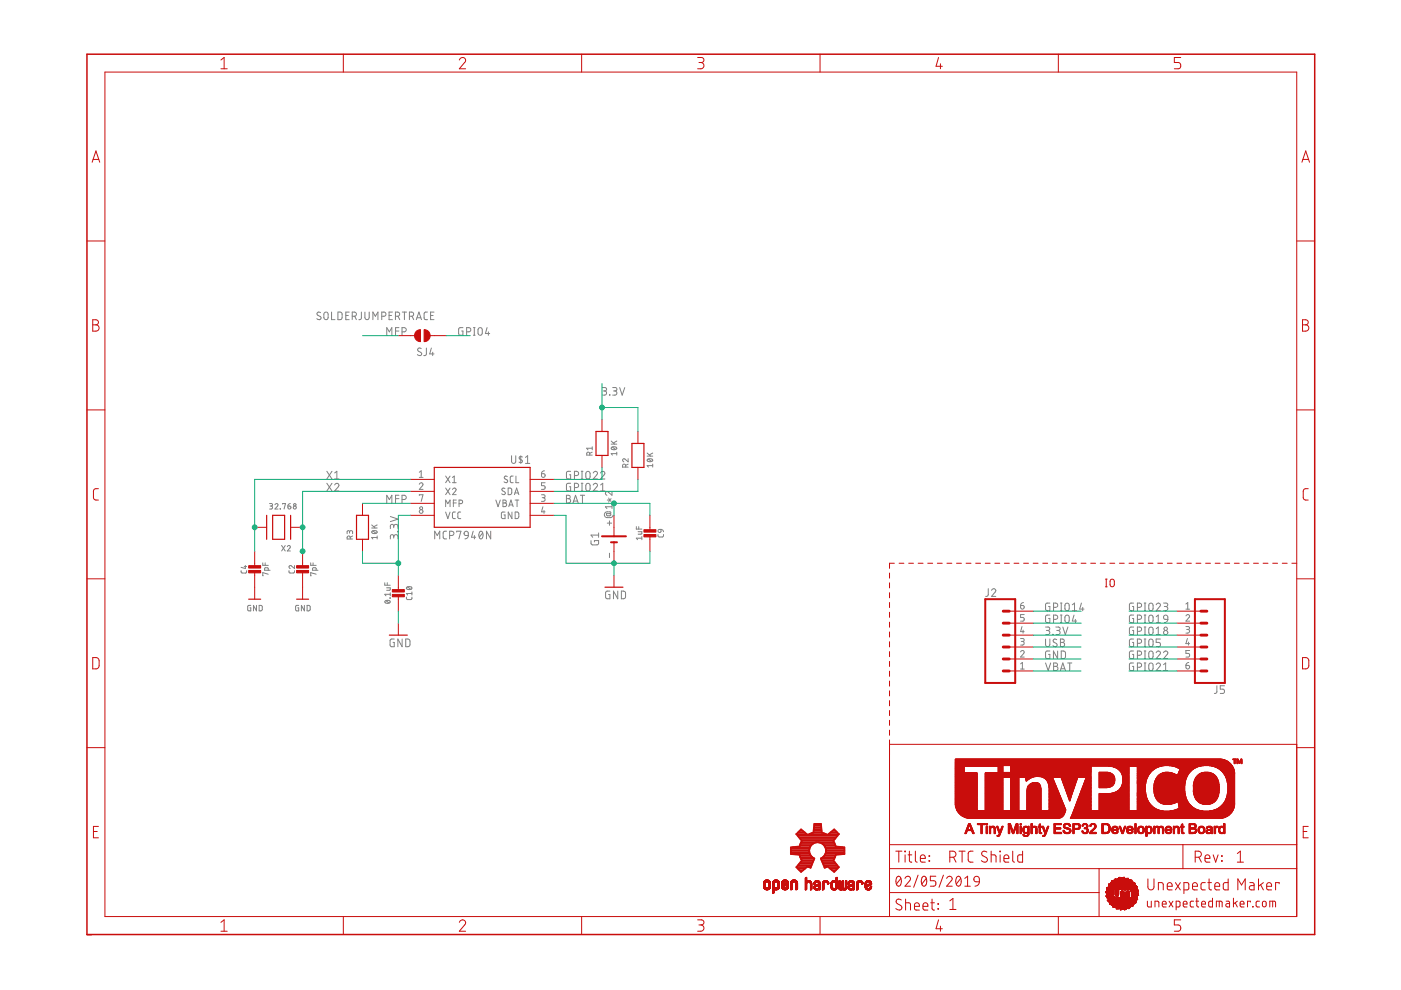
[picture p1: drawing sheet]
<svg xmlns="http://www.w3.org/2000/svg" width="297mm" height="210mm" viewBox="0 0 297 210" stroke-linecap="round" stroke-linejoin="round" font-family="sans-serif">
<g fill="none" stroke="#808080" stroke-width=".21">
<path d="M68 66.3a.41 .41 0 0 0-.6-.1 .41 .41 0 0 0-.1 .6l.6 .3a.38 .38 0 0 1 .1 .5 .38 .38 0 0 1-.5 .2l-.3-.2M68.8 66.3l.3-.1 .3 .1 .2 1a.46 .46 0 0 1-.5 .5 .46 .46 0 0 1-.4-.5zM70.3 66.2v1.6h.7M71.6 66.2h.7l.2 .2v1.1l-.2 .3h-.7zM73.3 66.9h.6M74 66.2h-.7v1.6h.7M74.7 67.1h.4a.44 .44 0 0 0 .5-.5 .44 .44 0 0 0-.5-.4h-.4v1.6M75.2 67.1l.4 .7M76.6 66.2v1.4l-.5 .2M77.4 66.2v1.1a.46 .46 0 0 0 .4 .5 .46 .46 0 0 0 .5-.5v-1.1M79.1 67.8v-1.6l.5 .9 .5-.9v1.6M80.9 67.1h.5a.44 .44 0 0 0 .4-.5 .44 .44 0 0 0-.4-.4h-.5v1.6"/>
<path d="M82 71.1v-1.6l.5 .9 .6-.9v1.6M82.5 66.9h.5M83.2 66.2h-.7v1.6h.7M83.8 67.1h.5a.44 .44 0 0 0 .5-.5 .44 .44 0 0 0-.5-.4h-.5v1.6M83.9 70.2h.7M84.4 67.1l.4 .7M84.6 69.5h-.7v1.6M85.2 70.4h.5a.44 .44 0 0 0 .4-.5 .44 .44 0 0 0-.4-.4h-.5v1.6M85.3 66.2h.9M85.7 66.2v1.6M86.8 67.1h.5a.44 .44 0 0 0 .4-.5 .44 .44 0 0 0-.4-.4h-.5v1.6M87.4 67.1l.3 .7"/>
<path d="M88.3 67.8l.5-1.6 .6 1.6M88.4 67.4h.8M89.3 73.9a.41 .41 0 0 0-.6-.1 .41 .41 0 0 0-.1 .6l.6 .3a.38 .38 0 0 1 .1 .5 .38 .38 0 0 1-.5 .2l-.3-.2M90.4 73.8v1.4l-.5 .2M90.6 66.2h-.5l-.2 .3 .1 1.1 .1 .2h.5M91.3 66.9h.5M91.5 73.8l-.4 1.2h.9M91.7 74.7v.7M92 66.2h-.7v1.6h.7M98.1 69.5h-.6l-.2 .2-.1 1 .3 .4h.6v-.9h-.2M98.9 70.4h.5a.44 .44 0 0 0 .4-.5 .44 .44 0 0 0-.4-.4h-.5v1.6M100.4 71.1h.3"/>
<path d="M100.4 69.5h.3M100.6 69.5v1.6M101.5 69.6l.3-.1 .3 .1 .2 1a.46 .46 0 0 1-.5 .5 .46 .46 0 0 1-.5-.5zM103.3 69.5l-.4 1.2h.9M103.5 70.4v.7M69.3 99.9l1.1 1.7M70.4 99.9l-1.1 1.7M108.5 96.6v1.2a.44 .44 0 0 0 .4 .5 .44 .44 0 0 0 .4-.5v-1.2M110.4 96.6v1.7M110.8 96.9l-.5-.1-.2 .3 .5 .5 .1 .3-.1 .2-.6-.1M111.4 97l.5-.4v1.7M111.4 98.3h.9"/>
<path d="M115.4 99.8l-.5 .3-.1 .3M121 99.9h-.5l-.4 .3v1l.2 .3 .7 .1v-.9h-.3M123.2 99.9h.4M123.4 99.9v1.7M125 96.5v-.5l-.2-.1h-.3l-.1 .6h1.2M125.6 95.9l-.6 .2M125.6 95h-1.2l.3 .4M125.6 94.7v.7M127.7 82.2h.5a.36 .36 0 0 1 .4 .3 .36 .36 0 0 1-.4 .4h-.3M128.2 82.9a.44 .44 0 0 1 .4 .4 .44 .44 0 0 1-.4 .5h-.5M129.2 83.7l.1 .1zM129.6 94.2h1.2"/>
<path d="M129.6 93.5l.7 .7M129.7 94.9a.66 .66 0 0 1 1 .2 .67 .67 0 0 1-1.1-.1zM129.9 94.8l.6 .5M129.9 82.2h.6a.36 .36 0 0 1 .3 .3 .36 .36 0 0 1-.3 .4h-.4M130.3 82.9a.44 .44 0 0 1 .5 .4 .44 .44 0 0 1-.5 .5h-.4M130.8 96.2h-1.2l.3 .3M130.8 95.9v.6M130.8 93.5l-.8 .4M131.4 82.2l.5 1.6 .6-1.6M132.7 99l-.1-.4-.2-.2-.3 .1-.1 .5h1.2M133.2 97.3v.6l-.7-.5a.32 .32 0 0 0-.5 .1 .32 .32 0 0 0 .3 .4M133.2 98.4l-.5 .3"/>
<path d="M137.2 96.7h1.2M137.2 96.1l.7 .6M137.3 97.4a.66 .66 0 0 1 1.1 .3 .67 .67 0 0 1-1.2-.2zM137.5 97.3l.6 .5M138.4 98.7h-1.2l.3 .3M138.4 98.4v.6M138.4 96.1l-.7 .4M52 119.9v.6l-.9-.2M55.7 119.3v.6h1.2M56.2 119.3v.6M57.1 106.8h.6l.1 .2-.1 .3h-.4M57.5 107.3l.2 .1v.4l-.6 .1"/>
<path d="M58.3 107a.32 .32 0 0 1 .5-.2 .32 .32 0 0 1 0 .5l-.5 .6h.6M59.4 107.9h.1M59.7 115.7l.8 1.1M59.9 106.9v-.1h.6l-.3 1.1M60.5 115.7l-.8 1.1M60.9 115.9a.32 .32 0 0 1 .5-.2 .32 .32 0 0 1 .1 .5l-.6 .6h.7M61 107.3h.4a.32 .32 0 0 1 .3 .4 .32 .32 0 0 1-.4 .2 .32 .32 0 0 1-.3-.3zM61.6 106.8l-.4 .1-.2 .4M62.4 119.9v.6l-.6-.5a.32 .32 0 0 0-.5 .1 .32 .32 0 0 0 .2 .4M65.9 119.3v.6h1.1M66.4 119.3v.6M69.3 102.5l1.1 1.6"/>
<path d="M70.4 102.5l-1.1 1.6M71 102.8a.45 .45 0 0 1 .6-.3 .45 .45 0 0 1 .1 .7l-.7 .9h.9M71 101.6h.9M71 100.3l.4-.4v1.7M74.1 112.8l.3-.3 .2 .1 .2 .6M74.1 113v-.4l-.3-.1-.2 .1v.6M74.3 114.3l-.2-.6-.2-.1-.3 .2v.5h1.2M74.8 113.6l-.5 .3M78.8 112h1.2M78.8 111.3l.7 .7M78.8 112.7a.64 .64 0 0 1 .7-.2 .64 .64 0 0 1 .4 .4 .64 .64 0 0 1-.6 .3 .64 .64 0 0 1-.5-.5zM79.1 112.6l.6 .5"/>
<path d="M80 114h-1.2l.3 .3M80 113.6v.7M80 111.3l-.8 .4M82 106.6v-1.6l.5 .9 .6-.9v1.6M82.8 109.5l1.6 .6-1.6 .5M83.5 113.8a.46 .46 0 0 1 .4-.5 .46 .46 0 0 1 .5 .5v.5M83.5 114.1v-.4a.36 .36 0 0 0-.4-.4 .36 .36 0 0 0-.3 .4v.6M83.5 111.6a.46 .46 0 0 1 .4-.4 .46 .46 0 0 1 .5 .4v.5M83.5 111.9v-.4a.36 .36 0 0 0-.4-.3 .36 .36 0 0 0-.3 .3v.6M83.9 105.7h.7M84.3 112.7l.1 .1zM84.6 105h-.7v1.6"/>
<path d="M85.2 105.9h.5a.46 .46 0 0 0 .4-.4 .46 .46 0 0 0-.4-.5h-.5v1.6M88.9 102.7a.39 .39 0 0 1 .5-.3 .39 .39 0 0 1 .2 .6l-.7 .8h.8M88.9 105.1v-.2h.8l-.4 1.4M88.9 100.1l.4-.3v1.4M88.9 101.2h.8M92.2 114.3v-1.7l.5 .9 .5-.9v1.7M94.5 108.6l.5 1.4 .4-1.4M94.5 100.9l.9 1.4M94.5 107.4v-1.4l.5 .8 .4-.8v1.4M94.5 103.5l.9 1.4M94.7 112.6l-.5 .1-.2 .3v1l.2 .2 .5 .1M95.3 113.5h.5a.46 .46 0 0 0 .4-.4 .46 .46 0 0 0-.4-.5h-.5v1.7"/>
<path d="M95.4 100.9l-.9 1.4M95.4 103.5l-.9 1.4M95.9 103.8a.38 .38 0 0 1 .6-.3 .38 .38 0 0 1 .1 .6l-.7 .8h.8M95.9 102.3h.8M95.9 101.2l.4-.3v1.4M96.1 106.6h.6M96.5 108.6h-.4l-.2 .3v.9l.2 .1 .4 .1M96.7 106h-.6v1.4M96.8 112.8v-.2h.9l-.4 1.7M97.3 106.8h.4a.38 .38 0 0 0 .4-.4 .38 .38 0 0 0-.4-.4h-.4v1.4M97.7 108.6h-.4l-.2 .3v.9l.2 .1 .4 .1M98.5 112.8l.3-.2 .4 .2 .1 .7-.8-.1-.1-.3z"/>
<path d="M99.3 113.5l-.3 .6-.4 .2M100.3 112.6l-.3 1.3h.9M100.6 113.5v.8M101.7 112.7l.3-.1a.97 .97 0 0 1 0 1.7 1.02 1.02 0 0 1-.3-1.6zM102.3 113l-.7 .9M104 112.6v1.7l-.9-1.7v1.7M105.1 106l.5 1.4 .5-1.4M106.6 106l.7 .1v.3l-.3 .2a.39 .39 0 0 1 .4 .4 .39 .39 0 0 1-.4 .4h-.4zM106.6 106.6h.4M107.1 103.6a.35 .35 0 0 0-.6-.1 .35 .35 0 0 0 .1 .6l.4 .2a.38 .38 0 0 1-.1 .6 .38 .38 0 0 1-.5-.2M107.1 108.6h-.6l-.2 .2v.8l.2 .3 .6 .1v-.8h-.3M107.6 101h-.5l-.2 .2 .1 .3 .5 .2a.38 .38 0 0 1-.1 .6 .38 .38 0 0 1-.5-.1"/>
<path d="M107.7 103.5h.6l.2 .2v.9l-.2 .2-.6 .1zM107.9 107.4l.4-1.4 .5 1.4M108 107.1h.7M108.5 108.6v1.4l-.7-1.4v1.4M108.8 100.9l-.4 .1-.2 .2v1l.2 .1h.4M109.1 104.9l.4-1.4 .5 1.4M109.2 104.5h.7M109.2 108.6h.6l.2 .2v.8l-.2 .3-.6 .1zM109.2 106h.8M109.4 100.9v1.4h.6M109.6 106v1.4M114.8 100.4h.5a.39 .39 0 0 1 .3 .5 .39 .39 0 0 1-.4 .3 .39 .39 0 0 1-.4-.4z"/>
<path d="M114.8 104.9h.6l.2 .2-.2 .4h-.4M115.1 107.4l-.3 1.1h.8M115.2 105.5a.39 .39 0 0 1 .4 .4 .39 .39 0 0 1-.4 .4h-.4M115.3 108.2v.6M115.6 102.4h-.8v.6h.5a.4 .4 0 0 1 .3 .4 .4 .4 0 0 1-.3 .4h-.5M120.1 105h.4a.36 .36 0 0 1 .4 .4 .36 .36 0 0 1-.4 .3 .46 .46 0 0 1 .5 .5 .46 .46 0 0 1-.5 .4h-.4zM120.1 105.7h.4M121 102.5h-.5l-.4 .2v1l.2 .4h.7v-.9h-.3M121.5 106.6l.5-1.6 .6 1.6M121.6 106.2h.8M121.8 100.8h.4a.46 .46 0 0 0 .5-.4 .46 .46 0 0 0-.5-.5h-.4v1.7M121.8 103.4h.4a.46 .46 0 0 0 .5-.5 .46 .46 0 0 0-.5-.4h-.4v1.6"/>
<path d="M123 105h1M123.2 101.6h.4M123.2 104.1h.4M123.2 102.5h.4M123.4 102.5v1.6M123.5 105v1.6M124.3 100.1l.4-.2 .3 .2 .1 1a.46 .46 0 0 1-.4 .5 .46 .46 0 0 1-.5-.5zM124.3 102.6l.4-.1 .3 .1 .1 1.1a.46 .46 0 0 1-.4 .4 .46 .46 0 0 1-.5-.4zM125.3 114.6v.7l.2 .2h1.1l.3-.2v-.7h-.9v.3M125.8 100.3a.45 .45 0 0 1 .6-.3 .45 .45 0 0 1 .1 .7l-.7 .9h.9M125.8 102.8a.45 .45 0 0 1 .6-.3 .45 .45 0 0 1 .1 .7l-.7 .9h.9M126.9 113v.9"/>
<path d="M126.9 113.5h-1.6l.4 .4M127.3 100.3a.45 .45 0 0 1 .7-.3 .45 .45 0 0 1 .1 .7l-.8 .9h.9M127.3 104.1h.9M127.3 102.8l.5-.3v1.6M128.8 110.9h.9M128.8 106h.4M129.1 105.6l.1 .4M129.2 110.4v1M129.2 117.3v.9M129.2 106l.4 .3M129.2 106l-.1 .4M129.3 108.9l.2 .1-.1 .3h-.7l-.1-.4h.8l.1-.2-.1-.2h-.6a.61 .61 0 0 0-.7 .6 .61 .61 0 0 0 .7 .6h.8l.4-.5"/>
<path d="M129.6 105.7l-.4 .3M129.8 104.2v.8l-.8-.6a.38 .38 0 0 0-.6 .1 .38 .38 0 0 0 .3 .5M129.8 107.4h-1.4l.3 .4M129.8 107.1v.7M134.9 111.7v.5h1.2M135.3 112.7h.8l-.1 .5-.7 .1M135.4 111.7v.5M136.1 114.1h-1.2l.3 .3M136.1 113.8v.6M139.5 113.3v.4l.3 .2 .7-.1 .2-.5M139.6 112.4l.5-.2v.4a.32 .32 0 0 1-.4 .3 .32 .32 0 0 1-.1-.5zM140.1 112.2l.4 .2 .2 .4"/>
<path d="M51.1 121l.1 .4 .2 .1h.7l.2-.5M51.8 120.1h.5M53.2 128.4l-.6 .1v1h.6v-.6h-.2M54.4 128.4v1.1l-.7-1.1v1.1M54.9 128.4h.5l.2 .1v.8l-.2 .2h-.5zM56.9 120.9l-.1-.5-.7 .1v.4h1.2M56.9 121.8l-1.2-.4v.7h.1M61.3 121v.4l.2 .1h.8l.1-.5M63.3 128.4l-.6 .1 .1 1h.5v-.6h-.2M64.5 128.4v1.1l-.6-1.1v1.1M65.1 128.4h.5l.1 .1v.8l-.1 .2h-.5zM67 120.9l-.1-.5-.6 .1v.4h1.1"/>
<path d="M67 121.8l-1.1-.4v.7h.1M81.6 123.5v.6h1.1M81.7 127.4a.63 .63 0 0 1 1 .3 .63 .63 0 0 1-.6 .3 .63 .63 0 0 1-.5-.5zM81.8 127.3l.7 .6M82 124.6h.7v.5l-.7 .1M82.1 123.5v.6M82.7 126.8h.1M82.7 125.7v.6M82.7 126h-1.1l.2 .3M83.6 135.5h-.7l-.2 .2v1.1l.2 .3h.7v-.9h-.3M85.3 135.5v1.6l-1-1.6v1.6M86 135.5h.7l.2 .3v.9l-.2 .4h-.7z"/>
<path d="M86.2 126.6v.4l.2 .1h.8l.1-.5M86.3 124.5a.63 .63 0 0 1 1 .3 .64 .64 0 0 1-1.1-.2zM86.4 124.4l.7 .5M87.3 125.5v.7M87.3 125.8h-1.1l.2 .4M129.3 125.3h-.7l-.2 .3v1l.2 .3 .7 .1v-1h-.3M131 125.3v1.7l-.9-1.7v1.7M131.7 125.3l.7 .1 .2 .2v1.1l-.2 .2-.7 .1zM209.5 124.8v1.4l-.2 .2h-.3M210.2 125.2a.44 .44 0 0 1 .7-.4 .44 .44 0 0 1 .1 .7l-.8 .9h.9M216.4 138.2a.38 .38 0 0 1 .5-.3 .38 .38 0 0 1 .1 .6l-.6 .8h.7M216.4 135.4h.6l.1 .2-.1 .4h-.5"/>
<path d="M216.4 128.4h.5a.39 .39 0 0 1 .3 .4 .39 .39 0 0 1-.5 .3 .39 .39 0 0 1-.3-.3zM216.7 132.8l-.3 1.1h.7M216.8 136a.39 .39 0 0 1 .3 .4 .39 .39 0 0 1-.3 .4h-.4M216.9 133.6v.6M217 127.8l-.5 .2-.1 .4M217.1 130.3h-.7v.6h.5a.4 .4 0 0 1 .3 .4 .4 .4 0 0 1-.3 .4h-.5M221.7 132.9h.5a.36 .36 0 0 1 .4 .4 .36 .36 0 0 1-.4 .4h-.4M221.7 135.5v1.2a.46 .46 0 0 0 .4 .4 .46 .46 0 0 0 .5-.4v-1.2M222.1 133.7a.46 .46 0 0 1 .5 .4 .46 .46 0 0 1-.5 .5h-.4M222.6 138h-.7l-.2 .3v1l.2 .3 .7 .1v-1h-.3M222.6 127.9h-.7l-.2 .2v1l.2 .4h.7v-.9h-.3M222.6 130.4h-.7l-.2 .2v1.1l.2 .3h.7v-.9h-.3"/>
<path d="M223.2 134.5l.1 .1zM223.4 128.8h.4a.46 .46 0 0 0 .5-.5 .46 .46 0 0 0-.5-.4h-.4v1.6M223.4 131.3h.4a.46 .46 0 0 0 .5-.4 .46 .46 0 0 0-.5-.5h-.4v1.6M223.9 132.9h.5a.36 .36 0 0 1 .4 .4 .36 .36 0 0 1-.4 .4h-.4M224 135.6l-.1-.1a.38 .38 0 0 0-.6 .1 .38 .38 0 0 0 .2 .6l.5 .2a.44 .44 0 0 1-.1 .7 .44 .44 0 0 1-.7-.2M224.2 138v1.7l-.8-1.7v1.7M224.3 133.7a.46 .46 0 0 1 .5 .4 .46 .46 0 0 1-.5 .5h-.4M224.8 129.5h.4M224.8 127.9h.4M224.8 132h.4M224.8 130.4h.4M224.8 135.5h.5a.36 .36 0 0 1 .3 .3 .36 .36 0 0 1-.3 .4 .46 .46 0 0 1 .4 .5 .46 .46 0 0 1-.4 .4h-.5z"/>
<path d="M224.8 136.2h.5M225 138l.6 .1 .3 .2v.9l-.3 .4-.6 .1zM225 127.9v1.6M225 130.4v1.6M225.3 132.9l.6 1.7 .5-1.7M225.9 128l.4-.1 .3 .1 .1 1.1a.46 .46 0 0 1-.5 .4 .46 .46 0 0 1-.4-.4zM225.9 130.5l.4-.1 .3 .1 .1 1.1a.46 .46 0 0 1-.5 .4 .46 .46 0 0 1-.4-.4zM227.4 129.5h.9M227.4 128.2l.4-.3v1.6M227.7 130.4l-.3 1.3h.9M228 131.3v.7M229.3 127.9l-.4 1.2h.9"/>
<path d="M229.6 128.8v.7M240.3 135.5h-.6l-.2 .2v1.1l.2 .3h.6v-.9h-.2M240.3 132.9l-.6 .1-.2 .2v1l.2 .4h.6v-.9h-.2M240.3 127.9h-.6l-.2 .2v1l.2 .4h.6v-.9h-.2M240.3 138h-.6l-.2 .3v1l.2 .3 .6 .1v-1h-.2M240.3 130.4h-.6l-.2 .2v1.1l.2 .3h.6v-.9h-.2M241.2 136.4h.4a.46 .46 0 0 0 .4-.5 .46 .46 0 0 0-.4-.4h-.4v1.6M241.2 133.9h.4a.46 .46 0 0 0 .4-.5 .46 .46 0 0 0-.4-.5h-.4v1.7M241.2 128.8h.4a.46 .46 0 0 0 .4-.5 .46 .46 0 0 0-.4-.4h-.4v1.6M241.2 138.9h.4a.46 .46 0 0 0 .4-.4 .46 .46 0 0 0-.4-.5h-.4v1.7M241.2 131.3h.4a.46 .46 0 0 0 .4-.4 .46 .46 0 0 0-.4-.5h-.4v1.6M242.6 137.1h.4"/>
<path d="M242.6 135.5h.4M242.6 139.7h.4M242.6 138h.4M242.6 134.6h.4M242.6 132.9h.4M242.6 129.5h.4M242.6 127.9h.4M242.6 132h.4M242.6 130.4h.4M242.8 127.9v1.6M242.8 130.4v1.6M242.8 132.9v1.7"/>
<path d="M242.8 135.5v1.6M242.8 138v1.7M243.7 135.6l.3-.1 .3 .1 .2 1.1a.46 .46 0 0 1-.5 .4 .46 .46 0 0 1-.4-.4zM243.7 133.1l.3-.2 .3 .2 .2 1a.46 .46 0 0 1-.5 .5 .46 .46 0 0 1-.4-.5zM243.7 128l.3-.1 .3 .1 .2 1.1a.46 .46 0 0 1-.5 .4 .46 .46 0 0 1-.4-.4zM243.7 138.2l.3-.2 .3 .2 .2 1a.46 .46 0 0 1-.5 .5 .46 .46 0 0 1-.4-.5zM243.7 130.5l.3-.1 .3 .1 .2 1.1a.46 .46 0 0 1-.5 .4 .46 .46 0 0 1-.4-.4zM245.1 128.2a.44 .44 0 0 1 .7-.3 .44 .44 0 0 1 .1 .7l-.8 .9h.9M245.1 138.4a.44 .44 0 0 1 .7-.3 .44 .44 0 0 1 .1 .6l-.8 1h.9M245.1 134.6h.9M245.1 132h.9M245.1 133.3l.5-.4v1.7"/>
<path d="M245.1 130.8l.5-.4v1.6M246 135.5h-.9v.7h.6a.46 .46 0 0 1 .4 .5 .46 .46 0 0 1-.4 .4h-.6M246.7 127.9h.5a.36 .36 0 0 1 .4 .3 .36 .36 0 0 1-.4 .4h-.3M246.7 138.4a.44 .44 0 0 1 .6-.3 .44 .44 0 0 1 .2 .6l-.8 1h.9M246.8 130.5l.3-.1 .4 .1 .1 .8-.8-.1-.1-.3zM247.1 128.6a.46 .46 0 0 1 .5 .4 .46 .46 0 0 1-.5 .5h-.4M247.6 131.3l-.1 .4-.6 .3M251.4 130.6a.38 .38 0 0 1 .6-.3 .38 .38 0 0 1 .1 .6l-.7 .8h.8M251.4 132.8l.6 .1 .2 .2-.2 .3-.4 .1M251.4 128.1l.4-.3v1.4M251.4 129.2h.8M251.8 135.4l-.4 1.1h.8"/>
<path d="M251.8 133.5a.39 .39 0 0 1 .4 .3 .39 .39 0 0 1-.4 .4h-.4M252 136.1v.7M252.2 137.9h-.8v.6h.5a.4 .4 0 0 1 .3 .4 .4 .4 0 0 1-.3 .4h-.5M216.4 140.8l.4-.3v1.4M216.4 141.9h.7M221.7 140.6l.5 1.6 .6-1.6M223.4 140.6h.5a.36 .36 0 0 1 .3 .3 .36 .36 0 0 1-.3 .4 .46 .46 0 0 1 .4 .4 .46 .46 0 0 1-.4 .5h-.5zM223.4 141.3h.5M224.8 142.2l.5-1.6 .6 1.6M224.9 141.8h.8M226.4 140.6h.8M226.8 140.6v1.6"/>
<path d="M240.3 140.6h-.6l-.2 .2v1l.2 .4h.6v-.9h-.2M241.2 141.5h.4a.46 .46 0 0 0 .4-.5 .46 .46 0 0 0-.4-.4h-.4v1.6M242.6 142.2h.4M242.6 140.6h.4M242.8 140.6v1.6M243.7 140.7l.3-.1 .3 .1 .2 1.1a.46 .46 0 0 1-.5 .4 .46 .46 0 0 1-.4-.4zM245.1 140.9a.44 .44 0 0 1 .7-.3 .44 .44 0 0 1 .1 .7l-.8 .9h.9M246.7 142.2h.9M246.7 140.9l.4-.3v1.6M251.4 141.1h.5a.39 .39 0 0 1 .3 .4 .39 .39 0 0 1-.4 .3 .39 .39 0 0 1-.4-.3zM252.1 140.5l-.4 .1-.3 .5M258 145.4v1.4l-.2 .2h-.3"/>
<path d="M259.6 145.4h-.9v.7h.5a.46 .46 0 0 1 .4 .5 .46 .46 0 0 1-.4 .4h-.5"/>
<circle cx="62.5" cy="107" r=".26"/>
<circle cx="62.5" cy="107.6" r=".33"/>
<circle cx="89.3" cy="107.7" r=".31"/>
<circle cx="89.3" cy="108.5" r=".39"/>
<circle cx="247.1" cy="133.3" r=".36"/>
<circle cx="247.2" cy="134.1" r=".46"/>
</g>
<g fill="none" stroke="#c90d0c" stroke-width=".21">
<path d="M22.2 15.3h252.7v179h-252.7zM46.8 12.7l.7-.5v2.4M46.8 14.6h1.4M72.8 11.5v3.8M97.4 12.7a.65 .65 0 0 1 .9-.5 .65 .65 0 0 1 .2 1.1l-1.1 1.3h1.3M123.3 11.5v3.8M147.9 12.2h.8a.53 .53 0 0 1 .6 .5 .53 .53 0 0 1-.6 .6h-.5M148.6 13.3a.67 .67 0 0 1 .6 .6 .67 .67 0 0 1-.6 .7h-.7M173.9 11.5v3.8M199 12.2l-.5 1.9h1.3M199.4 13.5v1.1M224.4 11.5v3.8"/>
<path d="M250.3 12.2h-1.3v1.1h.8a.68 .68 0 0 1 .6 .6 .68 .68 0 0 1-.6 .7h-.8M19.5 34.4l.8-2.4 .8 2.4M19.7 33.8h1.2M276 34.4l.8-2.4 .8 2.4M276.2 33.8h1.2M18.4 51.1h3.8M274.9 51.1h3.8M19.7 67.8h.6a.54 .54 0 0 1 .6 .5 .54 .54 0 0 1-.6 .6 .67 .67 0 0 1 .7 .6 .67 .67 0 0 1-.7 .7h-.6zM19.7 68.9h.6M84.5 71.2h3.4M91.2 71.2h3.4M276.2 67.8h.6a.54 .54 0 0 1 .6 .5 .54 .54 0 0 1-.6 .6 .67 .67 0 0 1 .7 .6 .67 .67 0 0 1-.7 .7h-.6z"/>
<path d="M276.2 68.9h.6M18.4 86.9h3.8M127.6 88.9v2.6M127.6 96.6v2.5M135.3 91.5v2.5M135.3 99.1v2.5M274.9 86.9h3.8M20.9 103.6h-.6a.51 .51 0 0 0-.5 .5v1.5l.4 .4h.7M54 116.9v3.3M54 111.8h2.5M61.6 111.8h2.6M64.2 116.9v3.3"/>
<path d="M76.9 106.7v2.6M76.9 114.3v2.6M87 101.6h5.1M87 104.2h5.1M87 109.3h5.1M87 106.7h5.1M112.4 101.6h5.1M112.4 104.2h5.1M112.4 109.3h5.1M112.4 106.7h5.1M130.2 109.3v4.4M130.2 115v4.4"/>
<path d="M137.8 109.3v3.3M137.8 113.6v3.3M189.6 119.4h-1v1.1M190.6 119.4h1M192.7 119.4h1M194.7 119.4h1M196.7 119.4h1M198.7 119.4h1.1M200.8 119.4h1M202.8 119.4h1M204.8 119.4h1.1M206.9 119.4h1"/>
<path d="M208.9 119.4h1M210.9 119.4h1.1M213 119.4h1M215 119.4h1M217 119.4h1.1M219.1 119.4h1M221.1 119.4h1M223.1 119.4h1.1M225.1 119.4h1.1M227.2 119.4h1M229.2 119.4h1.1M231.2 119.4h1.1"/>
<path d="M233.3 119.4h1M235.3 119.4h1M237.3 119.4h1.1M239.4 119.4h1M241.4 119.4h1M243.4 119.4h1.1M245.5 119.4h1M247.5 119.4h1M249.5 119.4h1M251.6 119.4h1M253.6 119.4h1M255.6 119.4h1"/>
<path d="M257.6 119.4h1.1M259.7 119.4h1M261.7 119.4h1M263.7 119.4h1.1M265.8 119.4h1M267.8 119.4h1M269.8 119.4h1.1M271.9 119.4h1M273.9 119.4h1M277.4 103.6h-.6a.51 .51 0 0 0-.5 .5l.1 1.7 .4 .2h.6M18.4 122.7h3.8M19.7 139.4h.9l.4 .5v1.3l-.1 .3-.3 .3h-.9z"/>
<path d="M54 121.2v5.8M64.2 121.2v5.8M84.5 122v3.3M84.5 126.3v3.3M84.5 132.1v2.6M130.2 122v2.5M188.6 121.5v1.1M188.6 123.6v1.1M188.6 125.7v1M188.6 127.7v1.1M188.6 129.8v1.1M188.6 131.9v1.1"/>
<path d="M188.6 134v1.1M188.6 136.1v1.1M188.6 138.2v1M214 139.7h5.1M214 137.2h5.1M214 134.7h5.1M214 132.1h5.1M214 129.6h5.1M234.4 124.4h.3M234.4 122.8h.3M234.5 122.8v1.6M235.5 122.9l.3-.1 .3 .1 .2 1.1a.46 .46 0 0 1-.5 .4 .46 .46 0 0 1-.4-.4z"/>
<path d="M249.5 139.7h5.1M249.5 137.2h5.1M249.5 134.7h5.1M249.5 132.1h5.1M249.5 129.6h5.1M274.9 122.7h3.8M276.2 139.4h.9l.4 .5v1.5l-.4 .4h-.9zM18.4 158.5h3.8M188.6 140.2v1.1M188.6 142.3v1.1M188.6 144.4v1.1M188.6 146.5v1.1"/>
<path d="M188.6 148.5v1.1M188.6 150.6v1.1M188.6 152.7v1.1M188.6 154.8v1.1M188.6 156.9v37.4M188.6 157.8h86.3M214 142.3h5.1M249.5 142.3h5.1M274.9 158.5h3.8M19.8 176.3h.8M20.9 175.2h-1.1v2.4h1.1M188.6 179.1h86.3"/>
<path d="M250.8 179.1v5.1M276.3 176.3h.8M277.4 175.2h-1.1v2.4h1.1M18.4 198.2h1M46.8 195.6l.7-.6v2.4M46.8 197.4h1.4M72.8 194.3v3.8M97.4 195.6a.65 .65 0 0 1 .9-.5 .65 .65 0 0 1 .2 1l-1.1 1.3h1.3M123.3 194.3v3.8M147.9 195h.8a.54 .54 0 0 1 .6 .6 .54 .54 0 0 1-.6 .5h-.5M148.6 196.1a.67 .67 0 0 1 .6 .7 .67 .67 0 0 1-.6 .6h-.7M161.9 187.9h.4"/>
<path d="M161.9 187.7h.4M161.9 188h.4M161.9 187.8h.4M161.9 187.6h.4M161.9 187.5h.4M161.9 187.4h.4M161.9 187.3h.4M161.9 187.2h.4M161.9 188l.4 .1M161.9 188.2h.6M161.9 188.2h.5M161.9 188.1h.4"/>
<path d="M161.9 187.1h.4M161.9 188.3h1.4M162 188.3h1.3M162 186.9h1.3M162 186.9h1.2M162.1 188.4h1.1M162.1 186.8h1.1M162.1 188.5h1.1M162.1 186.8h1M162.1 188.5h1M162.2 186.7h.8M162.2 186.6h.8"/>
<path d="M162.3 187.2h-.4M162.3 187.1l-.4 .1M162.4 188.6h.5M162.4 186.6h.4M162.4 187l-.5 .1M162.5 187h-.6M162.5 188.7h.3M162.8 187h.5M162.8 187l.5 .1M162.9 187.1h.4M162.9 188.1h.4M162.9 187.2h.4"/>
<path d="M163 187.9h.3M163 187.7h.3M163 188h.3M163 187.8h.3M163 187.6h.3M163 187.5h.3M163 187.4h.3M163 187.3h.3M163 187.2h.3M163 188.6h-.8M163.2 188.4h-1.2M163.3 186.9l-1.4 .1"/>
<path d="M163.3 188.2h-.5M163.3 188.2h-.4M163.8 188.7h.4M163.8 187.9h.4M163.8 187.7h.4M163.8 189.1h.4M163.8 189.2h.4M163.8 189h.4M163.8 188.9h.4M163.8 188.8h.4M163.8 188.3h1.4M163.8 188.2h.6"/>
<path d="M163.8 188.2h.5M163.8 188.1h.5M163.8 188l.4 .1M163.8 188h.4M163.8 187.8h.4M163.8 187.6h.4M163.8 187.5h.4M163.8 187.4h.4M163.8 187.3h.4M163.8 187.2h.4M163.8 187.1h.5M163.9 189.4h.1"/>
<path d="M163.9 187h1.3M163.9 186.9h1.3M163.9 186.8h1.2M164 186.8h1.1M164 186.8h1M164.1 189.3l-.3 .1M164.1 186.7h.9M164.1 189.3h-.3M164.2 186.6h.7M164.2 189.2h-.4M164.2 187.1l-.4 .1M164.3 187l-.5 .1"/>
<path d="M164.3 186.6h.4M164.4 187h-.5M164.4 188.7h.3M164.7 188.2h.5M164.7 187h.5M164.8 187h.4M164.8 188.6l-1 .1M164.8 187.1h.4M164.8 187.1l.5 .1M164.8 188.1h.4M164.8 188.1h.5M164.9 188h.4"/>
<path d="M164.9 187.2h.4M164.9 187.9h.4M164.9 187.7h.4M164.9 187.8h.4M164.9 187.6h.4M164.9 187.5h.4M164.9 187.4h.4M164.9 187.3h.4M164.9 188.6h-1.1M165 188.5l-1.2 .1M165.1 188.5h-1.3M165.1 188.4h-1.3"/>
<path d="M165.2 188.3h-1.4M165.2 188.2h-.4M165.7 187.1h.4M165.7 188.1h.5M165.7 188h.4M165.7 187.5h.4M165.7 187.4h.4M165.7 187.3h.4M165.7 188.2h.5M165.7 187.1h.5M165.8 188.2h.5M165.8 187h.5"/>
<path d="M165.8 188.3h1.3M165.8 187h1.3M165.8 188.4h1.2M165.8 186.9h1.3M165.8 186.9h1.2M165.9 188.4h1.1M165.9 188.5h1.1M165.9 186.8h1.1M166 188.5h.9M166 186.7h.9M166.1 188.6h.7M166.1 186.6h.7"/>
<path d="M166.1 187.3h-.4M166.1 187.2l-.4 .1M166.1 187.2h-.4M166.2 188.6h.5M166.2 187.9l-.5 .1M166.2 187.5h1M166.2 187l-.5 .1M166.2 186.6h.4M166.3 187.9h-.6M166.3 188.7h.3M166.3 187.4h.9M166.4 187.8l-.7 .1"/>
<path d="M166.4 187.4h.8M166.5 187.8h-.8M166.6 187.3h.6M166.6 187h.5M166.6 187.7l-.9 .1M166.6 187h.6M166.7 187.3h.5M166.7 188.2h.5M166.7 187.1h.5M166.7 188.1h.5M166.8 188.1h.4M166.8 187.2h.4"/>
<path d="M166.8 188h.4M166.8 187.9h.4M166.8 187.7h-1.1M166.9 187.9h.3M166.9 187.6h-1.2M167 187.8h.2M167 187.6h-1.3M167.1 188.3h-1.3M167.1 187.8h.1M167.1 188.2h-.5M167.1 187.5h-1.4M167.6 187.9h.4"/>
<path d="M167.6 187.7h.4M167.6 188.5h.4M167.6 188.4h.4M167.6 188.3h.4M167.6 188.2h.4M167.6 188.1h.4M167.6 188h.4M167.6 187.8h.4M167.6 187.6h.4M167.6 187.5h.4M167.6 187.4h.4M167.6 187.3h.4"/>
<path d="M167.6 187.2h.4M167.7 186.9h1.3M167.8 188.6l-.1 .1M167.8 186.8h1.1M167.9 186.8h1M167.9 186.7h.9M167.9 188.6h-.3M168 186.6h.7M168 188.5l-.4 .1M168 187.2h-.4M168.1 187.1l-.5 .1M168.1 187.1h-.4"/>
<path d="M168.1 186.6h.5M168.1 187h-.4M168.2 187h-.5M168.5 187h.5M168.6 187h.5M168.6 187.1h.5M168.7 187.1h.4M168.7 187.9h.4M168.7 187.7h.4M168.7 188.5h.4M168.7 188.4h.4M168.7 188.3h.4"/>
<path d="M168.7 188.2h.4M168.7 188.1h.4M168.7 188h.4M168.7 187.8h.4M168.7 187.6h.4M168.7 187.5h.4M168.7 187.4h.4M168.7 187.3h.4M168.7 187.2h.4M168.7 188.6h.2M169 188.6h-.3M169 186.9l-1.3 .1"/>
<path d="M169.1 188.5l-.4 .1M170.7 186.2h.3M170.8 188.7h.1M170.8 187.9h.2M170.8 187.7h.2M170.8 188.5h.2M170.8 188.4h.2M170.8 188.3h.2M170.8 188.2h.2M170.8 188.1h.2M170.8 188h.2M170.8 187.8h.2"/>
<path d="M170.8 187.6h.2M170.8 187.5h.2M170.8 187.4h.2M170.8 187.3h.2M170.8 187.2h.2M170.8 187h1.2M170.8 186.9h1.1M170.8 186.8l1.1 .1M170.8 186.8h1M170.8 186.7l.2 .1M170.8 186.7h.2M170.8 186.6h.2"/>
<path d="M170.8 186.5h.2M170.8 186.4h.2M170.8 186.3h.2M170.8 186.2h.2M170.8 186.1h.2M170.9 188.6l-.2 .1M170.9 186h.1M171 188.6h-.2M171.1 187.2h-.3M171.1 187.1l-.3 .1M171.2 187.1h-.4M171.2 186.8h.5"/>
<path d="M171.2 187l-.4 .1M171.3 187h-.5M171.4 186.7h.1M171.5 187h.5M171.6 187h.4M171.7 187.1h.4M171.8 187.2h.3M171.8 187.3h.3M171.8 187.2l.3 .1M171.8 188.7h.1M171.8 187.9h.3M171.8 187.7h.3"/>
<path d="M171.8 188.5h.3M171.8 188.4h.3M171.8 188.3h.3M171.8 188.2h.3M171.8 188.1h.3M171.8 188h.3M171.8 187.8h.3M171.8 187.6h.3M171.8 187.5h.3M171.8 187.4h.3M172 188.6l-.2 .1M172.1 188.6h-.3"/>
<path d="M172.6 188.3h.3M172.6 188.2h.3M172.6 188.2h.2M172.6 187.5h.2M172.6 187.4h.2M172.6 187.3h.2M172.6 188.4h.5M172.6 188h.3M172.6 188.4h.8M172.6 187.1h.4M172.6 188.5h.8M172.7 188.5h.7"/>
<path d="M172.7 187h1.1M172.7 188.6h.8M172.7 186.9h1.1M172.8 186.8l.9 .1M172.8 188.6h.6M172.9 188.1h-.3M172.9 187.7h1M172.9 187.2l-.3 .1M172.9 186.8h.7M172.9 187.2h-.3M172.9 188l-.3 .1M172.9 187.1l-.3 .1"/>
<path d="M172.9 188.7h.5M173 186.8h.5M173 187.6h.9M173.1 187l-.5 .1M173.1 187.9l-.5 .1M173.1 187.6h.8M173.1 188.7h.1M173.2 187.9h-.6M173.2 187h-.5M173.2 186.7h.1M173.2 188.4h.2M173.2 187.5h.7"/>
<path d="M173.3 187h.5M173.3 187.8l-.7 .1M173.4 187.5h.5M173.4 187h.4M173.4 187.8h-.7M173.5 187.1h.4M173.5 187.1l.4 .1M173.5 187.4h.4M173.6 187.4h.3M173.6 187.2h.3M173.6 187.8h.3M173.6 187.2l.3 .1"/>
<path d="M173.6 188.7h.1M173.6 187.9h.3M173.6 188.5h.3M173.6 188.4h.3M173.6 188.3h.3M173.6 188.2h.3M173.6 188.1h.3M173.6 188h.3M173.6 187.3h.3M173.8 188.6l-.2 .1M173.9 194.3v3.8M173.9 187.7l-1.1 .1"/>
<path d="M173.9 188.6h-.3M174.4 188.7h.1M174.4 187.9h.3M174.4 187.7h.3M174.4 188.5h.3M174.4 188.4h.3M174.4 188.3h.3M174.4 188.2h.3M174.4 188.1h.3M174.4 188h.3M174.4 187.8h.3M174.4 187.6h.3"/>
<path d="M174.4 187.5h.3M174.4 187.4h.3M174.4 187.3h.3M174.4 187.1h.4M174.5 187h1.1M174.5 188.6l-.1 .1M174.5 186.9h1.1M174.6 186.9h.9M174.6 188.6h-.2M174.7 188.5l-.3 .1M174.7 186.8h.7M174.7 187.2l-.3 .1"/>
<path d="M174.7 187.2h-.3M174.8 187.1l-.4 .1M174.8 186.8h.5M174.9 187l-.5 .1M175 187h-.5M175 186.7h.1M175.1 187h.5M175.2 187l.5 .1M175.3 187.1h.4M175.4 187.1h.3M175.4 187.2h.3M175.5 187.3h.2"/>
<path d="M175.5 187.5h.1M175.7 187.4h-.2M175.7 187.3l-.2 .1M176.2 187.9h.3M176.2 187.7h.3M176.2 188.1h.3M176.2 188h.3M176.2 187.8h.3M176.2 187.6h.3M176.2 187.5h.3M176.2 187.4h.3M176.2 187.3h.3"/>
<path d="M176.2 188.2h.3M176.2 188.3h.4M176.2 188.2h.4M176.3 188.4h.5M176.3 188.4h1.1M176.3 188.5h1.1M176.4 186.9h1.1M176.4 188.5h.9M176.4 186.8h1.1M176.5 187.2l-.3 .1M176.5 186.8h1M176.5 188.6h.7"/>
<path d="M176.5 187.2h-.3M176.6 187.2h-.4M176.6 186.8h.5M176.6 188.7h.5M176.6 187.1h-.4M176.7 187l-.5 .1M176.8 187h-.5M176.8 186.7h.1M176.8 188.7h.1M176.9 187h.6M177 188.4h.5M177 187h.5"/>
<path d="M177.1 188.3h.4M177.1 187.1h.4M177.2 187.1h.3M177.2 187.2h.3M177.2 186.8h.3M177.2 187.9h.3M177.2 187.7h.3M177.2 188.1h.3M177.2 188h.3M177.2 187.8h.3M177.2 187.6h.3M177.2 187.5h.3"/>
<path d="M177.2 187.4h.3M177.2 187.3h.3M177.2 186.7h.3M177.2 186.6h.3M177.2 186.5h.3M177.2 186.4h.3M177.2 186.3h.3M177.2 186.2h.3M177.2 186.1h.3M177.3 188.6h-.9M177.4 186.1h.1M177.5 186h.1"/>
<path d="M177.5 188.2h-.3M177.5 186.9l-1.2 .1M177.8 187.1h.3M177.8 187.9h.3M177.8 187.7h.3M177.8 188.2h.3M177.8 188.1h.3M177.8 188h.3M177.8 187.8h.3M177.8 187.6h.3M177.8 187.5h.3M177.8 187.4h.3"/>
<path d="M177.8 187.3h.3M177.8 187.2h.3M177.8 187h.3M177.8 186.9h.3M177.8 188.4h.5M177.8 188.3h.4M177.9 188.4h1.6M177.9 186.8h.2M177.9 188.5h1.6M177.9 188.5h1.5M178 188.6h1.4M178 186.8h.1"/>
<path d="M178 188.6h.6M178.1 188.7h.4M178.4 188.4h.6M178.4 188.7h.1M178.5 188.3h.4M178.5 188.3h.3M178.5 187.9h.3M178.5 187.7h.3M178.5 188.2h.3M178.5 188.1h.3M178.5 188h.3M178.5 187.8h.3"/>
<path d="M178.5 187.6h.3M178.5 187.1h.3M178.5 187.5h.3M178.5 187.4h.3M178.5 187.3h.3M178.5 187.2h.3M178.5 187h.3M178.5 186.9h.3M178.5 186.8h.3M178.6 186.8h.2M178.7 186.8h.1M178.7 188.6h.6"/>
<path d="M178.8 188.7h.4M179.2 188.3h.3M179.2 188.2h.3M179.2 187.1h.3M179.2 187.9h.3M179.2 187.7h.3M179.2 188.1h.3M179.2 188h.3M179.2 187.8h.3M179.2 187.6h.3M179.2 187.5h.3M179.2 187.4h.3"/>
<path d="M179.2 187.3h.3M179.2 187.2h.3M179.2 187h.3M179.2 186.9h.3M179.2 186.8h.3M179.3 186.8h.2M179.4 186.8h.1M179.5 188.4h-.4M179.8 188.3h.3M179.8 188.2h.3M179.8 188.1h.3M179.8 188.3h.4"/>
<path d="M179.8 187.3h.3M179.8 187.2h.3M179.8 188.4h.5M179.9 188.4h.7M179.9 188.5h.8M179.9 187h1.1M180 186.9h1M180 188.6h.7M180 187.5h-.2M180 186.9h.9M180.1 187.4h-.3M180.1 188.6h.6"/>
<path d="M180.1 187.3l-.3 .1M180.1 187.7h1M180.1 187.2h-.3M180.1 186.8h.8M180.2 188.7h.5M180.2 188l-.4 .1M180.2 187.1l-.3 .1M180.2 188h-.4M180.2 186.8h.6M180.2 187.6h.9M180.2 187.1h-.3M180.3 187.9l-.5 .1"/>
<path d="M180.3 187l-.4 .1M180.4 187.6h.7M180.4 187.9h-.5M180.4 187h-.5M180.4 186.7h.1M180.5 188.4h.1M180.5 187.5h.6M180.6 187h.5M180.6 187.8l-.7 .1M180.6 187.5h.5M180.7 187l.4 .1M180.7 187.8h-.8"/>
<path d="M180.7 187.1h.4M180.8 187.1l.3 .1M180.8 187.4h.3M180.8 187.2h.3M180.9 187.2h.2M180.9 188.7h.1M180.9 187.9h.2M180.9 188.5h.2M180.9 188.4h.2M180.9 188.3h.2M180.9 188.2h.2M180.9 188.1h.2"/>
<path d="M180.9 188h.2M180.9 187.8h.2M180.9 187.3h.2M181.1 188.6l-.2 .1M181.1 187.7l-1.1 .1M181.1 188.6h-.2M181.6 188.7h.1M181.6 187.9h.3M181.6 187.7h.3M181.6 188.5h.3M181.6 188.4h.3M181.6 188.3h.3"/>
<path d="M181.6 188.2h.3M181.6 188.1h.3M181.6 188h.3M181.6 187.8h.3M181.6 187.6h.3M181.6 187.5h.3M181.6 187.4h.3M181.6 187.3h.3M181.7 187.1h.3M181.7 187h1.2M181.8 188.6l-.2 .1M181.8 186.9h1"/>
<path d="M181.9 188.6h-.3M181.9 187.3h-.3M181.9 186.8h.8M181.9 187.2l-.3 .1M181.9 187.2h-.3M182 186.8h.6M182 187.1h-.3M182.1 187l-.4 .1M182.2 187h-.5M182.2 186.7h.2M182.4 187h.5M182.5 187h.4"/>
<path d="M182.6 187.1h.3M182.6 187.1l.4 .1M182.6 187.2h.4M182.7 187.3h.3M182.7 187.2h.3M182.7 187.5h.1M182.9 187.4h-.2M183 187.3l-.3 .1M183.4 188.2h.4M183.4 188.2h.3M183.4 188.1h.3M183.4 187.7h1.2"/>
<path d="M183.4 187.6h.3M183.4 187.5h.3M183.4 187.4h.3M183.4 187.3h.3M183.4 187.2h.3M183.5 188.3h.3M183.5 188.4h.5M183.5 188.3h.4M183.5 188.4h1.2M183.6 187h1.1M183.6 188.5h1M183.6 186.9h1"/>
<path d="M183.7 186.9h.9M183.7 188.6h.8M183.7 186.8h.8M183.7 188l-.3 .1M183.7 187.2l-.3 .1M183.8 188h-.4M183.8 188.6h.6M183.8 187.1l-.3 .1M183.8 186.8h.6M183.9 188.7h.5M183.9 187.1h-.4M183.9 187.9l-.5 .1"/>
<path d="M183.9 187l-.4 .1M184 187.9h-.6M184 187h-.5M184 186.7h.2M184.1 188.7h.1M184.2 187.8l-.8 .1M184.2 187h.5M184.2 187.8h-.8M184.3 187l.4 .1M184.3 187.4h.5M184.4 188.3h.3M184.4 187.1h.4"/>
<path d="M184.4 187.7l-1 .1M184.4 187.4h.4M184.4 188.2h.4M184.4 187.2h.4M184.5 187.2l.3 .1M184.5 188.1h.3M184.5 188h.3M184.5 187.3h.3M184.6 188h.2M184.6 187.6h-.7M184.7 187.9h.1M184.7 188.4h-.5"/>
<path d="M184.7 187.6h-.8M184.8 188.3h-.4M184.8 188.2h-.3M184.8 187.5h-.7M184.8 187.5h-.6M188.6 189.3h44.4M188.6 184.2h86.3M189.9 180.5h1.3M190.2 185.9l.2-.1a.86 .86 0 0 1 .7 1.3l-.1 .3a.51 .51 0 0 1-.5 .5 .51 .51 0 0 1-.5-.5v-.8zM190.6 180.5v2.3M191 186.2l-.9 1.2M191.1 190.8a.58 .58 0 0 0-.9-.1 .58 .58 0 0 0 0 .9l.8 .4a.58 .58 0 0 1 0 .9 .58 .58 0 0 1-.8-.1l-.3-.2"/>
<path d="M191.8 180.5l.2 .1zM191.9 186.2a.58 .58 0 0 1 .8-.4 .58 .58 0 0 1 .2 .9l-1 1.2h1.1M191.9 181.3v1.5M192 191.4l.9 .1 .1 1.5M192 190.6v2.4M192.5 181.3h.8M192.8 180.5v2.1l.5 .2M193.9 192.2h1a.54 .54 0 0 0-.3-.8 .54 .54 0 0 0-.7 .5l.1 .9 .9 .2M194.1 180.5v2.1l.4 .2M194.6 185.5l-.9 2.6M195.1 182h1.1a.54 .54 0 0 0-.4-.7 .54 .54 0 0 0-.7 .5l.1 .9 1 .1M195.6 185.9l.1-.1a.86 .86 0 0 1 .8 1.3 .6 .6 0 0 1-.6 .8 .6 .6 0 0 1-.6-.8v-.5z"/>
<path d="M195.7 192.2h1a.54 .54 0 0 0-.3-.8 .54 .54 0 0 0-.7 .5l.1 .9 .9 .2M196.4 186.2l-.9 1.2M197 181.4l.1 .2zM197 182.5l.1 .1zM197.3 191.4h.8M197.6 190.6v2.1l.5 .3M198.4 185.8h-1.1v.9h.7a.59 .59 0 0 1 .4 .6 .59 .59 0 0 1-.4 .6h-.7M198.9 191.6l.1 .1zM198.9 192.6l.1 .2zM199 195l-.5 1.9h1.3M199.4 196.4v1M200 185.5l-.9 2.6"/>
<path d="M200.7 186.2a.58 .58 0 0 1 .8-.4 .58 .58 0 0 1 .2 .9l-1 1.2h1.2M201.4 181.8h.6a.65 .65 0 0 0 .7-.7 .65 .65 0 0 0-.7-.6h-.6v2.3M201.4 192.8h1.3M201.4 191l.6-.5v2.3M202.2 181.8l.5 1M202.9 185.9l.2-.1a.88 .88 0 0 1 .7 1.3 .61 .61 0 0 1-.6 .8 .61 .61 0 0 1-.6-.8v-.5zM203.3 180.5h1.3M203.7 186.2l-.9 1.2M204 180.5v2.3M204.6 187.9h1.1M204.6 186.2l.5-.4v2.1M206.3 180.5h-.7l-.3 .5v1.4l.3 .4h.7"/>
<path d="M206.6 186l.4-.2 .5 .2 .1 1-1-.2-.1-.3zM207.6 187l-.2 .6-.7 .3M209.2 180.7a.58 .58 0 0 0-.8-.1 .58 .58 0 0 0 0 .8l.7 .4a.59 .59 0 0 1 .1 .9 .59 .59 0 0 1-.9-.1l-.2-.1M210.1 181.3l1 .1 .1 1.4M210.1 180.5v2.3M212 180.5l.1 .1zM212 181.3v1.5M212.9 182h1a.55 .55 0 0 0-.4-.7 .55 .55 0 0 0-.6 .5l.1 .9 .9 .1M214.7 180.5v2.1l.4 .2M216.8 180.5v2.3h-.8l-.2-.2v-1.1l.2-.2h.8M224.4 194.3v3.8M233 184.2v10.1"/>
<path d="M234.5 189.9v.1M234.5 189.1h.1M234.5 189v.1M234.5 190h.1M234.5 189.2h.2M234.5 189.2l.7 .1M234.5 190h.3M234.5 190.1h.7M234.5 189.3h.7M234.6 189.4h.6M234.6 190.1h.6M234.6 190.2h.6"/>
<path d="M234.6 189.5h.6M234.6 189.6h.6M234.7 190.2h.6M234.7 189.7h.5M234.7 190.3h.6M234.7 188.2h.1M234.7 190.3l.6 .1M234.7 188.8h.5M234.7 188.7h.5M234.7 188.6h.6M234.7 188.5h.6M234.7 188.4h.7"/>
<path d="M234.7 188.4h.2M234.7 188.3h.2M234.7 188.3h.1M234.7 190.8h.1M234.7 190.4h.6M234.8 190.9h.7M234.8 190.4l.6 .1M234.8 190.9h.8M234.8 190.5h.6M234.8 188.9h.4M234.8 191h.8M234.9 189h.3"/>
<path d="M234.9 190h.3M234.9 191h.7M234.9 189.8h.3M235 191.1h.7M235 189.1h.2M235 189.9h.2M235 189.8h.2M235 188h.5M235 188h.6M235 191.1l.7 .1M235 188.1h.5M235.1 188.4h.3"/>
<path d="M235.1 188.2h.4M235.1 187.7h.2M235.1 191.2h.7M235.1 187.6h.2M235.1 187.5h.1M235.1 188.2h.3M235.1 191.2l.7 .1M235.1 190.8h.4M235.1 188.3h.3M235.1 187.4h.1M235.2 191.3h.3M235.2 190.8h.3"/>
<path d="M235.2 190.7h.3M235.2 190.6h.2M235.2 189.2h-.3M235.2 191.6h1M235.2 191.6l1.1 .1M235.2 190.6l.2 .1M235.3 188.7h-.6M235.3 191.7h1M235.3 188.5h-.6M235.4 191.6h.7M235.4 189.2h.6M235.4 189.7h.6"/>
<path d="M235.4 189.6h.6M235.4 189.5h.6M235.4 189.4h.6M235.4 189.3h.6M235.4 189.1h.6M235.4 189.8h.7M235.4 189h.6M235.4 188.3h-.2M235.4 191.7l1 .1M235.4 189.9l.7 .1M235.4 189.9h.7M235.4 188.9h.6"/>
<path d="M235.4 190.1h.8M235.4 190h.7M235.4 188.8h.6M235.5 190.1h.7M235.5 188.8h.5M235.5 188.7h.5M235.5 190.2h.8M235.5 190.3h.9M235.5 188.6h.5M235.5 187.4h.6M235.5 190.3l1 .1M235.5 187.5h.5"/>
<path d="M235.5 191.8h1M235.5 190.4h4.9M235.5 188.5h.5M235.5 188.5h4.8M235.5 187.5h.4M235.6 190.4h4.7M235.6 187.6h.3M235.6 187.1h.4M235.6 191.5h.5M235.6 191.5h.4M235.6 190.5h4.7M235.6 188.4h4.7"/>
<path d="M235.6 187.1h.3M235.6 191.4h.3M235.6 191.9h.4M235.6 191.3h.3M235.6 187.9l-.6 .1M235.6 187.9h-.6M235.6 191.3l.3 .1M235.6 190.6h4.7M235.6 188.3h4.7M235.6 187h.3M235.6 188.3h4.6M235.7 187.8l-.7 .1"/>
<path d="M235.7 188.2h4.5M235.7 186.9h.1M235.7 187.8h-.7M235.7 186.8l.1 .1M235.7 191.9h.2M235.7 190.8h4.5M235.7 188.1h4.5M235.7 186.8h.1M235.8 187.7l-.8 .1M235.8 188.1h4.3M235.8 186.8h.1M235.8 190.9h4.3"/>
<path d="M235.8 186.7h.1M235.8 191.9v.1M235.8 188h4.3M235.8 187.7h-.3M235.8 187.6h-.2M235.9 191h4.2M235.9 187.9h4.1M235.9 192.3h.8M235.9 191.1h4.1M236 192.2h1.5M236 191.1h3.9M236 187.8h3.9"/>
<path d="M236 191.2h3.9M236.1 187.7h3.7M236.1 192.2h1.1M236.1 191.2h3.7M236.1 186.8h.9M236.1 191.3h3.7M236.1 187.6h3.7M236.1 187.3l-.6 .1M236.1 192.3h.5M236.1 192.1h1M236.1 186.7h.6M236.2 191.3h3.5"/>
<path d="M236.2 187.6h3.5M236.2 191.9h.4M236.2 187.3h-.7M236.2 186.6h.4M236.2 192h.7M236.2 192h.6M236.2 191.9h.5M236.2 191.4h3.5M236.2 187.5h3.5M236.2 187.2l-.7 .1M236.3 187.5h3.3M236.3 186.6h.3"/>
<path d="M236.3 191.4h3.3M236.3 186.5h.3M236.3 192.4h.3M236.3 187.2h-.8M236.3 187.4h3.2M236.4 191.5h3.1M236.4 186.4h.2M236.4 187.1l-.9 .1M236.4 187.4h3.1M236.5 189.2h.7M236.5 188.7h.7M236.5 189.1h.7"/>
<path d="M236.5 189.7h.7M236.5 189.6h.7M236.5 189.5h.7M236.5 189.4h.7M236.5 189.3h.7M236.5 189h.7M236.5 188.9h.7M236.5 188.8h.7M236.5 188.6h.7M236.5 188.5h.7M236.5 187.1h-.4M236.5 186.4h.1"/>
<path d="M236.5 189.8h.6M236.5 187.3h2.9M236.5 191.6h2.9M236.5 192.4h.1M236.5 189.9h.6M236.6 187.3h2.8M236.6 186.3h-.1M236.6 191.6h2.7M236.6 189.9h.4M236.6 187l-.5 .1M236.6 192.7h.4M236.6 187.2h2.6"/>
<path d="M236.6 187h-.5M236.7 191.7h2.5M236.7 190h.2M236.7 187.2h2.5M236.8 192.2l-.9 .1M236.8 191.7h2.3M236.8 186.9h-.7M236.9 192.2l2.2 .1M236.9 187.1h2.1M236.9 186.9h-.8M236.9 186.6h2.1M236.9 186.5h2.1"/>
<path d="M236.9 186.5h.6M236.9 192.3h2.2M236.9 191.8h2.1M236.9 186.4h.5M236.9 192.3h2.1M237 187.1h2M237 191.9h1.9M237 186.3h.4M237.1 186.2h.3M237.1 190.4h.1M237.2 187h1.6M237.2 191.9h1.5"/>
<path d="M237.2 190.3v.1M237.2 186.8h-1.1M237.3 187h1.3M237.3 192h1.3M237.3 192.7h-.7M237.4 186.1h.1M237.4 192.6h-.7M237.4 186.3h-.5M237.4 192.6h-.6M237.4 186.7l-1.3 .1M237.4 186.1l-.2 .1M237.4 186h.1"/>
<path d="M237.4 186.1h-.1M237.5 192.5h-.7M237.5 192.4l-.6 .1M237.5 192.9h.1M237.6 186.9h.7M237.6 186.5h.7M237.6 189.2h.7M237.6 190.3h.7M237.6 190.2h.7M237.6 190.1h.7M237.6 190h.7M237.6 189.9h.7"/>
<path d="M237.6 189.8h.7M237.6 189.7h.7M237.6 189.6h.7M237.6 189.5h.7M237.6 189.4h.7M237.6 189.3h.7M237.6 188.6h.1M237.6 189.1h.7M237.6 186.4h.6M237.6 192.4h.7M237.6 192h.7M237.7 189h.6"/>
<path d="M237.7 186.3h.5M237.7 192.5h.6M237.7 192.7h.5M237.7 192.6h.6M237.7 186.2h.6M237.7 189h.5M237.7 186.7h-.9M237.8 192.9h-.2M237.8 188.9h.3M237.8 188.5l-.2 .1M237.9 186.9h.1M238 192.8h-.4"/>
<path d="M238.1 188.5h.9M238.1 192.8h-.5M238.1 186.1h.2M238.2 186.7h1.8M238.2 192.7h-.5M238.2 186.2l-.5 .1M238.3 192.6h-.6M238.3 188.6h.5M238.3 186.1l-.5 .1M238.3 186h.1M238.3 186.1h-.4M238.4 188.6h.3"/>
<path d="M238.4 192.9h.1M238.4 192.4h.6M238.5 188.7h.1M238.5 186.7h1.4M238.5 192.5h.5M238.5 192.9h-.1M238.5 192.6h.5M238.6 192.8h-.2M238.7 192.2h1.1M238.7 192.8h-.2M238.7 186.8h1.1M238.7 189.3h.8"/>
<path d="M238.7 190.3h.8M238.7 190.2h.8M238.7 190.1h.8M238.7 190h.8M238.7 189.9h.8M238.7 189.8h.8M238.7 189.7h.8M238.7 189.6h.8M238.7 189.5h.8M238.7 189.4h.8M238.8 189.2h.6M238.8 189.1h.6"/>
<path d="M238.8 192.7h-.3M238.8 189h.6M238.8 192.1h1M238.8 186.8h1M238.9 192.7h-.4M238.9 189h.4M238.9 188.9h.4M239 192.6h-.5M239 192h.8M239 186.6h-2.2M239 186.5h-.6M239 192.4h-2.1"/>
<path d="M239 186.9h.7M239 186.2h.3M239.1 192h.7M239.1 186.4h-.7M239.1 186.9h.6M239.1 186.4h-.6M239.2 186.6h.8M239.2 188.5l1.2 .1M239.2 186.3h-.7M239.2 192.2h.6M239.2 191.9h.6M239.2 187h.5"/>
<path d="M239.2 186.6h.5M239.2 186.2l-.7 .1M239.3 192.3h.4M239.3 191.9h.5M239.3 186.5h.3M239.3 192.6l.1 .1M239.3 192.6v.1M239.3 187l.5 .1M239.4 188.6h1M239.4 192.6h-.1M239.4 187.1h1M239.5 192.6h-.2"/>
<path d="M239.5 187.1l1 .1M239.5 192.5h-.2M239.5 188.6l.9 .1M239.5 192.4l-.2 .1M239.6 187.2h1M239.6 188.7h.8M239.6 192.4h-.3M239.6 192.3l-.2 .1M239.6 187.2l1.1 .1M239.7 188.7h.7M239.7 191.6h.7M239.7 188.8h.8"/>
<path d="M239.7 187.3h1M239.8 191.8h-.4M239.8 191.6h.6M239.8 188.8h.7M239.8 187.3h.8M239.8 192.2h-1.4M239.8 188.9h.7M239.8 189h.7M239.8 191.5h.6M239.9 189.1h.6M239.9 187.4h.4M239.9 189.2h.6"/>
<path d="M239.9 191.5h.5M239.9 190.3h.5M239.9 190.2h.5M239.9 190.1h.5M239.9 190h.6M239.9 189.9h.6M239.9 189.8h.6M239.9 189.7h.6M239.9 189.6h.6M239.9 189.5h.6M239.9 189.4h.6M239.9 189.3h.6"/>
<path d="M239.9 187.5h.4M239.9 187.1h.4M239.9 191.8h.4M239.9 191.4h.4M240 191.4h.3M240 187.6h.3M240 191h-4.1M240 191.9h.3M240 187h.2M240.1 191.3h.2M240.1 187.6h.2M240.1 192.1h.1"/>
<path d="M240.1 192.2h.1M240.1 187.7h.7M240.1 187.7l.7 .1M240.2 191.1h.7M240.2 190.8h-4.5M240.2 192.1h-.1M240.2 187.8h.7M240.2 192h-.1M240.2 190.7h-4.5M240.2 187.8l.7 .1M240.2 190.6l-4.5 .1M240.3 187.9h.7"/>
<path d="M240.3 191h.6M240.3 191.9h-.3M240.3 187.9l.8 .1M240.3 188h.8M240.3 191.2l-.2 .1M240.3 190.9h.6M240.4 191.7l-.9 .1M240.4 190.8h.5M240.4 188l.8 .1M240.4 191.7h-.8M240.4 188.1h.4M240.4 190.8h.4"/>
<path d="M240.4 187.6h.3M240.4 191.6l-.8 .1M240.4 190.7h.4M240.4 190.2h-.5M240.5 190.1h-.6M240.5 188.2h.2M240.5 190.6l.2 .1M240.5 190.6h.2M240.5 188.3h.2M240.5 189.7l-.6 .1M240.5 188.4h.6M240.6 190.5h.6"/>
<path d="M240.6 188.5h.5M240.6 191.2h.2M240.6 190.4h.6M240.6 191.3h.2M240.6 190.3h.6M240.6 188.6h.6M240.6 188.5h.6M240.6 188.7h.7M240.6 190.2h.6M240.7 191.4h.1M240.7 190.1h.5M240.7 188.8h.6"/>
<path d="M240.7 190h.4M240.7 190h.3M240.7 189.9h.3M240.7 189.9h.2M240.7 189h.2M240.7 189.2h.5M240.7 189.1h.2M240.7 191.5h.1M240.7 189.1h.3M240.7 188.2h-.3M240.7 191.5l.1 .1M240.7 189.6l.7 .1"/>
<path d="M240.7 189.6h.6M240.7 189.5h.6M240.7 189.4h.6M240.7 189.3l.6 .1M240.7 189.3h.6M240.8 190.5l-.3 .1M240.9 191.2h-.8M240.9 191.1h-.7M240.9 190.9h-.6M240.9 189.8h-.2M241 190.5h.2M241 189h-.3"/>
<path d="M241 190.6h.2M241 189.7l-.3 .1M241 188.9h-.3M241.1 190.6h.1M241.1 190.7h.1M241.1 188.9h.3M241.2 190.8h.1M241.2 190.5h-.7M241.2 189.7h.2M241.3 189.8h.1M241.3 189h.1M241.3 188.8l-.6 .1"/>
<path d="M241.4 189.7h-.7M241.4 189h.1M241.4 189.8v.1M241.4 189.9h.1M243.3 191.1v1l.3 .2h.5v-1.2M243.4 186.4v1.6a.65 .65 0 0 0 .6 .7 .65 .65 0 0 0 .7-.7v-1.6M244.9 192.3v-1.2l.7 .1 .1 1.1M245.6 188.7v-1.6l.9 .1 .1 1.5M246.4 191.7h.8a.43 .43 0 0 0-.2-.6 .43 .43 0 0 0-.6 .4v.5l.2 .3h.6M247.5 187.9h1a.55 .55 0 0 0-.3-.7 .55 .55 0 0 0-.7 .4l.1 1 .9 .1M247.9 191.1l.8 1.2M248.7 191.1l-.8 1.2"/>
<path d="M249.2 187.1l1.1 1.6M249.4 192.3h.6l.2-.2v-.7l-.2-.3h-.6v1.8M250.3 187.1l-1.1 1.6M250.3 195h-1.3v1.1h.8a.68 .68 0 0 1 .6 .7 .68 .68 0 0 1-.6 .6h-.8M250.9 191.7h.8a.42 .42 0 0 0-.3-.6 .42 .42 0 0 0-.5 .4l.1 .7 .7 .1M251 188.7h.8l.2-.3v-1l-.2-.2-.8-.1v2.4M252.8 187.9h1.1a.55 .55 0 0 0-.4-.7 .55 .55 0 0 0-.7 .4l.1 1 1 .1M253.1 191.1h-.6l-.2 .3 .1 .8 .7 .1M253.4 181.8h.7a.65 .65 0 0 0 .6-.7 .65 .65 0 0 0-.6-.6h-.7v2.3M253.5 191.1h.6M253.7 190.4l.1 1.7 .3 .2M254.2 181.8l.5 1"/>
<path d="M254.8 191.7h.8a.43 .43 0 0 0-.3-.6 .43 .43 0 0 0-.5 .4v.7l.8 .1M255.5 182h1a.54 .54 0 0 0-.3-.7 .54 .54 0 0 0-.7 .5l.1 .9 .9 .1M255.5 187.1l-.6 .1-.3 .3 .2 1.1 .7 .1M256.1 187.1h.8M256.3 186.4l.1 2 .5 .3M257.1 190.4v1.9h-.6l-.2-.2v-.8l.2-.2h.6M257.2 181.3l.5 1.5 .6-1.5M257.6 187.9h1a.55 .55 0 0 0-.4-.8 .55 .55 0 0 0-.6 .5l.1 1 .9 .1M257.9 192.3v-1.2l1.1 .1 .1 1.1M258.5 191.1v1.2M259 181.4l.1 .2zM259 182.5l.1 .1z"/>
<path d="M260 191.1h.5l.2 .2v1h-.5a.36 .36 0 0 1-.3-.4 .36 .36 0 0 1 .3-.3h.5M260.4 186.4v2.3h-.8l-.2-.4v-.9l.2-.2 .8-.1M261.5 190.4v1.9M261.9 191.4l.4 .9M262.3 191.1l-.8 .6M262.3 181l.7-.5v2.3M262.3 182.8h1.3M262.4 188.7v-2.3l.8 1.2 .8-1.2v2.3M262.9 191.7h.9a.43 .43 0 0 0-.3-.6 .43 .43 0 0 0-.6 .4l.1 .7 .8 .1M265 187.1l.7 .1 .2 .2v1.3h-.6a.46 .46 0 0 1-.4-.5 .46 .46 0 0 1 .4-.4h.6M265.1 191.3v-.2h-.6v1.2M265.6 192.2l.1 .1z"/>
<path d="M266.8 186.4v2.3M267 191.1h-.5l-.2 .3 .1 .8 .6 .1M267.3 187.6l.6 1.1M267.8 191.2l.4-.1a.69 .69 0 0 1-.1 1.2l-.4-.3zM267.9 187.1l-1.1 .8M268.6 187.9h1a.55 .55 0 0 0-.4-.7 .55 .55 0 0 0-.6 .4l.1 1 .9 .1M269.2 192.3v-1.2l1.2 .1v1.1M269.8 191.1v1.2M271.2 187.4v-.3h-.8v1.6"/>
</g>
<path d="M18.4 11.5h260.3v186.6h-260.3z" fill="none" stroke="#c90d0c" stroke-width=".32"/>
<g fill="#c90d0c" stroke="#c90d0c" stroke-width=".21">
<path d="M211.4 177.3l.3 .1z"/>
<path d="M217.2 177.3l.5 .1z"/>
<path d="M221.1 177.3l.3 .1z"/>
<path d="M211.4 177.3h.4z"/>
<path d="M217.1 177.3h.8z"/>
<path d="M221.1 177.3h.4z"/>
<path d="M242.9 177.3h.3z"/>
<path d="M211.4 177.2l.5 .1z"/>
<path d="M217 177.2l.9 .1z"/>
<path d="M221.1 177.2l.5 .1z"/>
<path d="M242.9 177.2l.3 .1z"/>
<path d="M211.4 177.2h.5z"/>
<path d="M217 177.2h1z"/>
<path d="M221.1 177.2h.5z"/>
<path d="M242.9 177.2h.3z"/>
<path d="M211.4 177.1l.6 .1z"/>
<path d="M216.9 177.1l.5 .1z"/>
<path d="M217.6 177.1l.5 .1z"/>
<path d="M221.1 177.1l.5 .1z"/>
<path d="M242.9 177.1l.3 .1z"/>
<path d="M211.7 177.1h.3z"/>
<path d="M216.9 177.1h.3z"/>
<path d="M217.8 177.1h.3z"/>
<path d="M221.3 177.1h.3z"/>
<path d="M242.9 177.1h.3z"/>
<path d="M211.7 177l.3 .1z"/>
<path d="M216.9 177l.3 .1z"/>
<path d="M217.8 177l.3 .1z"/>
<path d="M221.4 177l.3 .1z"/>
<path d="M242.9 177l.3 .1z"/>
<path d="M211.8 177h.2z"/>
<path d="M216.9 177h.3z"/>
<path d="M217.9 177h.2z"/>
<path d="M221.4 177h.3z"/>
<path d="M242.9 177h.3z"/>
<path d="M211.8 176.9l.2 .1z"/>
<path d="M216.9 176.9l.2 .1z"/>
<path d="M217.9 176.9l.3 .1z"/>
<path d="M221.5 176.9l.2 .1z"/>
<path d="M242.9 176.9l.3 .1z"/>
<path d="M211.8 176.9h.3z"/>
<path d="M217.9 176.9h.3z"/>
<path d="M221.5 176.9h.2z"/>
<path d="M242.9 176.9h.3z"/>
<path d="M211.8 176.8l.3 .1z"/>
<path d="M217.9 176.8l.3 .1z"/>
<path d="M221.5 176.8l.3 .1z"/>
<path d="M242.9 176.8l.3 .1z"/>
<path d="M211.9 176.8h.2z"/>
<path d="M217.9 176.8h.3z"/>
<path d="M221.5 176.8h.3z"/>
<path d="M242.9 176.8h.3z"/>
<path d="M204.6 176.7l.2 .1z"/>
<path d="M206.3 176.7l.2 .1z"/>
<path d="M208 176.7l.2 .1z"/>
<path d="M209.1 176.7l.2 .1z"/>
<path d="M209.8 176.7l.2 .1z"/>
<path d="M210.8 176.7l.2 .1z"/>
<path d="M211.9 176.7l.2 .1z"/>
<path d="M213.8 176.7l.2 .1z"/>
<path d="M214.7 176.7l.2 .1z"/>
<path d="M215.6 176.7l.2 .1z"/>
<path d="M216.3 176.7l.2 .1z"/>
<path d="M217.9 176.7l.3 .1z"/>
<path d="M218.6 176.7l.2 .1z"/>
<path d="M219.6 176.7l.2 .1z"/>
<path d="M220.5 176.7l.4 .1z"/>
<path d="M221.5 176.7l.3 .1z"/>
<path d="M223.5 176.7l1.6 .1z"/>
<path d="M226 176.7l.6 .1z"/>
<path d="M227.5 176.7l.2 .1z"/>
<path d="M229.8 176.7l.5 .1z"/>
<path d="M231 176.7l1.4 .1z"/>
<path d="M233.7 176.7l.7 .1z"/>
<path d="M236.2 176.7l.5 .1z"/>
<path d="M237.9 176.7l.2 .1z"/>
<path d="M239.3 176.7l.5 .1z"/>
<path d="M240.6 176.7l.2 .1z"/>
<path d="M241.7 176.7l.4 .1z"/>
<path d="M242.9 176.7l.3 .1z"/>
<path d="M243.4 176.7l.4 .1z"/>
<path d="M244.6 176.7l.3 .1z"/>
<path d="M245.6 176.7l.2 .1z"/>
<path d="M246.5 176.7l.2 .1z"/>
<path d="M247.5 176.7l.5 .1z"/>
<path d="M248.8 176.7l.2 .1z"/>
<path d="M249.8 176.7l.2 .1z"/>
<path d="M250.7 176.7l.3 .1z"/>
<path d="M252.2 176.7l.8 .1z"/>
<path d="M254.5 176.7l.5 .1z"/>
<path d="M256 176.7l.5 .1z"/>
<path d="M256.9 176.7l.2 .1z"/>
<path d="M257.5 176.7l.2 .1z"/>
<path d="M258.8 176.7l.4 .1z"/>
<path d="M259.5 176.7l.2 .1z"/>
<path d="M204.6 176.7h.3z"/>
<path d="M206.2 176.7h.3z"/>
<path d="M208 176.7h.2z"/>
<path d="M209.1 176.7h.3z"/>
<path d="M209.8 176.7h.2z"/>
<path d="M210.8 176.7h.2z"/>
<path d="M211.8 176.7h.3z"/>
<path d="M213.8 176.7h.3z"/>
<path d="M214.7 176.7h.3z"/>
<path d="M215.6 176.7h.2z"/>
<path d="M216.3 176.7h.2z"/>
<path d="M217.2 176.7h.5z"/>
<path d="M217.9 176.7h.3z"/>
<path d="M218.6 176.7h.3z"/>
<path d="M219.6 176.7h.3z"/>
<path d="M220.4 176.7h.5z"/>
<path d="M221.5 176.7h.3z"/>
<path d="M223.5 176.7h1.6z"/>
<path d="M225.8 176.7h.9z"/>
<path d="M227.5 176.7h.2z"/>
<path d="M229.7 176.7h.7z"/>
<path d="M231 176.7h1.4z"/>
<path d="M233.6 176.7h1.2z"/>
<path d="M236 176.7h.8z"/>
<path d="M237.8 176.7h.3z"/>
<path d="M239.2 176.7h.7z"/>
<path d="M240.6 176.7h.3z"/>
<path d="M241.5 176.7h.8z"/>
<path d="M242.9 176.7h.3z"/>
<path d="M243.3 176.7h.6z"/>
<path d="M244.6 176.7h.3z"/>
<path d="M245.5 176.7h.3z"/>
<path d="M246.5 176.7h.2z"/>
<path d="M247.4 176.7h.7z"/>
<path d="M248.8 176.7h.2z"/>
<path d="M249.8 176.7h.2z"/>
<path d="M250.6 176.7h.5z"/>
<path d="M252.1 176.7h1.3z"/>
<path d="M254.4 176.7h.7z"/>
<path d="M255.9 176.7h.7z"/>
<path d="M256.8 176.7h.3z"/>
<path d="M257.4 176.7h.3z"/>
<path d="M258.7 176.7h.6z"/>
<path d="M259.5 176.7h.2z"/>
<path d="M204.6 176.6l.3 .1z"/>
<path d="M206.2 176.6l.3 .1z"/>
<path d="M208 176.6l.2 .1z"/>
<path d="M209.1 176.6l.3 .1z"/>
<path d="M209.8 176.6l.2 .1z"/>
<path d="M210.8 176.6l.2 .1z"/>
<path d="M211.8 176.6l.4 .1z"/>
<path d="M213.8 176.6l.3 .1z"/>
<path d="M214.6 176.6l.4 .1z"/>
<path d="M215.6 176.6l.2 .1z"/>
<path d="M216.3 176.6l.2 .1z"/>
<path d="M217.1 176.6l.7 .1z"/>
<path d="M217.9 176.6l.3 .1z"/>
<path d="M218.6 176.6l.3 .1z"/>
<path d="M219.6 176.6l.3 .1z"/>
<path d="M220.4 176.6l.5 .1z"/>
<path d="M221.5 176.6l.3 .1z"/>
<path d="M223.5 176.6l1.6 .1z"/>
<path d="M225.7 176.6l1.1 .1z"/>
<path d="M227.5 176.6l.2 .1z"/>
<path d="M229.6 176.6l.9 .1z"/>
<path d="M231 176.6l1.4 .1z"/>
<path d="M233.6 176.6l1.3 .1z"/>
<path d="M236 176.6l.9 .1z"/>
<path d="M237.8 176.6l.4 .1z"/>
<path d="M239.1 176.6l.9 .1z"/>
<path d="M240.6 176.6l.3 .1z"/>
<path d="M241.5 176.6l.8 .1z"/>
<path d="M242.9 176.6l.3 .1z"/>
<path d="M243.3 176.6l.7 .1z"/>
<path d="M244.6 176.6l.3 .1z"/>
<path d="M245.5 176.6l.3 .1z"/>
<path d="M246.5 176.6l.2 .1z"/>
<path d="M247.3 176.6l.9 .1z"/>
<path d="M248.8 176.6l.2 .1z"/>
<path d="M249.8 176.6l.2 .1z"/>
<path d="M250.6 176.6l.4 .1z"/>
<path d="M252.1 176.6l1.4 .1z"/>
<path d="M254.3 176.6l.9 .1z"/>
<path d="M255.8 176.6l.9 .1z"/>
<path d="M256.8 176.6l.3 .1z"/>
<path d="M257.4 176.6l.3 .1z"/>
<path d="M258.6 176.6l.8 .1z"/>
<path d="M259.5 176.6l.2 .1z"/>
<path d="M204.6 176.6h.3z"/>
<path d="M206.2 176.6h.3z"/>
<path d="M208 176.6h.2z"/>
<path d="M209.1 176.6h.3z"/>
<path d="M209.8 176.6h.2z"/>
<path d="M210.8 176.6h.2z"/>
<path d="M211.8 176.6h.4z"/>
<path d="M213.8 176.6h.3z"/>
<path d="M214.6 176.6h.4z"/>
<path d="M215.6 176.6h.2z"/>
<path d="M216.3 176.6h.2z"/>
<path d="M217.1 176.6h.8z"/>
<path d="M217.9 176.6h.3z"/>
<path d="M218.6 176.6h.3z"/>
<path d="M219.6 176.6h.3z"/>
<path d="M220.3 176.6h.6z"/>
<path d="M221.5 176.6h.3z"/>
<path d="M223.5 176.6h1.6z"/>
<path d="M225.6 176.6h1.3z"/>
<path d="M227.5 176.6h.2z"/>
<path d="M229.6 176.6h1z"/>
<path d="M231 176.6h1.4z"/>
<path d="M233.6 176.6h1.4z"/>
<path d="M235.9 176.6h1z"/>
<path d="M237.8 176.6h.4z"/>
<path d="M239.1 176.6h1z"/>
<path d="M240.6 176.6h.3z"/>
<path d="M241.4 176.6h1z"/>
<path d="M242.9 176.6h1.2z"/>
<path d="M244.6 176.6h.3z"/>
<path d="M245.5 176.6h.3z"/>
<path d="M246.5 176.6h.2z"/>
<path d="M247.2 176.6h1.1z"/>
<path d="M248.8 176.6h.2z"/>
<path d="M249.8 176.6h.2z"/>
<path d="M250.5 176.6h.5z"/>
<path d="M252.1 176.6h1.4z"/>
<path d="M254.2 176.6h1z"/>
<path d="M255.8 176.6h.9z"/>
<path d="M256.8 176.6h.3z"/>
<path d="M257.4 176.6h.3z"/>
<path d="M258.6 176.6h.8z"/>
<path d="M259.5 176.6h.2z"/>
<path d="M204.6 176.5l.3 .1z"/>
<path d="M206.2 176.5l.3 .1z"/>
<path d="M208 176.5l.2 .1z"/>
<path d="M209.1 176.5l.3 .1z"/>
<path d="M209.8 176.5l.2 .1z"/>
<path d="M210.8 176.5l.2 .1z"/>
<path d="M211.8 176.5l.4 .1z"/>
<path d="M213.8 176.5l.3 .1z"/>
<path d="M214.6 176.5l.4 .1z"/>
<path d="M215.6 176.5l.2 .1z"/>
<path d="M216.3 176.5l.2 .1z"/>
<path d="M217 176.5l1.2 .1z"/>
<path d="M218.6 176.5l.3 .1z"/>
<path d="M219.6 176.5l.3 .1z"/>
<path d="M220.3 176.5l.5 .1z"/>
<path d="M221.5 176.5l.4 .1z"/>
<path d="M223.5 176.5l1.6 .1z"/>
<path d="M225.6 176.5l1.3 .1z"/>
<path d="M227.5 176.5l.2 .1z"/>
<path d="M229.5 176.5l.4 .1z"/>
<path d="M230.2 176.5l.4 .1z"/>
<path d="M231 176.5l1.4 .1z"/>
<path d="M233.6 176.5l1.5 .1z"/>
<path d="M235.9 176.5l.4 .1z"/>
<path d="M236.6 176.5l.4 .1z"/>
<path d="M237.8 176.5l.4 .1z"/>
<path d="M239 176.5l.5 .1z"/>
<path d="M239.7 176.5l.4 .1z"/>
<path d="M240.6 176.5l.3 .1z"/>
<path d="M241.4 176.5l.4 .1z"/>
<path d="M242 176.5l.5 .1z"/>
<path d="M242.9 176.5l.6 .1z"/>
<path d="M243.7 176.5l.4 .1z"/>
<path d="M244.6 176.5l.3 .1z"/>
<path d="M245.5 176.5l.3 .1z"/>
<path d="M246.5 176.5l.2 .1z"/>
<path d="M247.2 176.5l.5 .1z"/>
<path d="M247.9 176.5l.4 .1z"/>
<path d="M248.8 176.5l.2 .1z"/>
<path d="M249.8 176.5l.2 .1z"/>
<path d="M250.5 176.5l.5 .1z"/>
<path d="M252.1 176.5l1.5 .1z"/>
<path d="M254.2 176.5l.4 .1z"/>
<path d="M254.8 176.5l.5 .1z"/>
<path d="M255.7 176.5l.4 .1z"/>
<path d="M256.5 176.5l.6 .1z"/>
<path d="M257.4 176.5l.3 .1z"/>
<path d="M258.5 176.5l.5 .1z"/>
<path d="M259.1 176.5l.6 .1z"/>
<path d="M204.7 176.5h.2z"/>
<path d="M206.1 176.5h.4z"/>
<path d="M208 176.5h.2z"/>
<path d="M209.1 176.5h.3z"/>
<path d="M209.8 176.5h.2z"/>
<path d="M210.8 176.5h.2z"/>
<path d="M211.8 176.5h.4z"/>
<path d="M213.8 176.5h.3z"/>
<path d="M214.6 176.5h.4z"/>
<path d="M215.6 176.5h.2z"/>
<path d="M216.3 176.5h.2z"/>
<path d="M217 176.5h.4z"/>
<path d="M217.7 176.5h.5z"/>
<path d="M218.6 176.5h.3z"/>
<path d="M219.6 176.5h.3z"/>
<path d="M220.3 176.5h.3z"/>
<path d="M221.4 176.5h.5z"/>
<path d="M223.5 176.5h1.5z"/>
<path d="M225.5 176.5h.5z"/>
<path d="M226.5 176.5h.5z"/>
<path d="M227.5 176.5h.2z"/>
<path d="M229.5 176.5h.3z"/>
<path d="M230.3 176.5h.3z"/>
<path d="M231.1 176.5h1.3z"/>
<path d="M233.6 176.5h1.5z"/>
<path d="M235.8 176.5h.4z"/>
<path d="M236.7 176.5h.3z"/>
<path d="M237.8 176.5h.4z"/>
<path d="M239 176.5h.4z"/>
<path d="M239.8 176.5h.4z"/>
<path d="M240.6 176.5h.3z"/>
<path d="M241.3 176.5h.4z"/>
<path d="M242.1 176.5h.4z"/>
<path d="M242.9 176.5h.5z"/>
<path d="M243.8 176.5h.3z"/>
<path d="M244.6 176.5h.3z"/>
<path d="M245.5 176.5h.3z"/>
<path d="M246.5 176.5h.2z"/>
<path d="M247.2 176.5h.3z"/>
<path d="M248 176.5h.4z"/>
<path d="M248.8 176.5h.2z"/>
<path d="M249.8 176.5h.2z"/>
<path d="M250.5 176.5h.3z"/>
<path d="M252.1 176.5h1.5z"/>
<path d="M254.2 176.5h.3z"/>
<path d="M255 176.5h.3z"/>
<path d="M255.7 176.5h.3z"/>
<path d="M256.6 176.5h.5z"/>
<path d="M257.4 176.5h.3z"/>
<path d="M258.5 176.5h.3z"/>
<path d="M259.3 176.5h.4z"/>
<path d="M204.7 176.4l.3 .1z"/>
<path d="M206.1 176.4l.3 .1z"/>
<path d="M208 176.4l.2 .1z"/>
<path d="M209.1 176.4l.3 .1z"/>
<path d="M209.8 176.4l.2 .1z"/>
<path d="M210.8 176.4l.2 .1z"/>
<path d="M211.8 176.4l.4 .1z"/>
<path d="M213.8 176.4l.3 .1z"/>
<path d="M214.6 176.4l.4 .1z"/>
<path d="M215.6 176.4l.2 .1z"/>
<path d="M216.3 176.4l.2 .1z"/>
<path d="M217 176.4l.3 .1z"/>
<path d="M217.8 176.4l.4 .1z"/>
<path d="M218.6 176.4l.3 .1z"/>
<path d="M219.6 176.4l.3 .1z"/>
<path d="M220.3 176.4l.3 .1z"/>
<path d="M221.4 176.4l.5 .1z"/>
<path d="M223.5 176.4l.3 .1z"/>
<path d="M225.5 176.4l.4 .1z"/>
<path d="M226.6 176.4l.4 .1z"/>
<path d="M227.5 176.4l.2 .1z"/>
<path d="M229.4 176.4l.4 .1z"/>
<path d="M230.3 176.4l.4 .1z"/>
<path d="M231.1 176.4l.3 .1z"/>
<path d="M233.6 176.4l.3 .1z"/>
<path d="M234.7 176.4l.5 .1z"/>
<path d="M235.8 176.4l.3 .1z"/>
<path d="M236.7 176.4l.3 .1z"/>
<path d="M237.8 176.4l.4 .1z"/>
<path d="M239 176.4l.3 .1z"/>
<path d="M239.9 176.4l.3 .1z"/>
<path d="M240.6 176.4l.3 .1z"/>
<path d="M241.3 176.4l.3 .1z"/>
<path d="M242.2 176.4l.3 .1z"/>
<path d="M242.9 176.4l.4 .1z"/>
<path d="M243.9 176.4l.3 .1z"/>
<path d="M244.6 176.4l.3 .1z"/>
<path d="M245.5 176.4l.3 .1z"/>
<path d="M246.5 176.4l.2 .1z"/>
<path d="M247.1 176.4l.4 .1z"/>
<path d="M248.1 176.4l.3 .1z"/>
<path d="M248.8 176.4l.2 .1z"/>
<path d="M249.8 176.4l.2 .1z"/>
<path d="M250.5 176.4l.3 .1z"/>
<path d="M252.1 176.4l.3 .1z"/>
<path d="M253.3 176.4l.4 .1z"/>
<path d="M254.1 176.4l.4 .1z"/>
<path d="M255 176.4l.4 .1z"/>
<path d="M255.7 176.4l.3 .1z"/>
<path d="M256.6 176.4l.5 .1z"/>
<path d="M257.4 176.4l.3 .1z"/>
<path d="M258.5 176.4l.3 .1z"/>
<path d="M259.3 176.4l.4 .1z"/>
<path d="M204.7 176.4h.3z"/>
<path d="M206.1 176.4h.3z"/>
<path d="M208 176.4h.2z"/>
<path d="M209.1 176.4h.3z"/>
<path d="M209.8 176.4h.2z"/>
<path d="M210.8 176.4h.2z"/>
<path d="M211.7 176.4h.3z"/>
<path d="M212 176.4h.3z"/>
<path d="M213.8 176.4h.3z"/>
<path d="M214.6 176.4h.5z"/>
<path d="M215.6 176.4h.2z"/>
<path d="M216.3 176.4h.2z"/>
<path d="M216.9 176.4h.3z"/>
<path d="M217.8 176.4h.4z"/>
<path d="M218.6 176.4h.3z"/>
<path d="M219.6 176.4h.3z"/>
<path d="M220.3 176.4h.3z"/>
<path d="M221.4 176.4h.2z"/>
<path d="M221.7 176.4h.2z"/>
<path d="M223.5 176.4h.3z"/>
<path d="M225.5 176.4h.3z"/>
<path d="M226.7 176.4h.3z"/>
<path d="M227.5 176.4h.2z"/>
<path d="M229.4 176.4h.3z"/>
<path d="M230.4 176.4h.3z"/>
<path d="M231.1 176.4h.3z"/>
<path d="M233.6 176.4h.3z"/>
<path d="M234.8 176.4h.4z"/>
<path d="M235.8 176.4h.3z"/>
<path d="M236.8 176.4h.3z"/>
<path d="M237.7 176.4h.3z"/>
<path d="M238 176.4h.3z"/>
<path d="M238.9 176.4h.3z"/>
<path d="M239.9 176.4h.3z"/>
<path d="M240.6 176.4h.3z"/>
<path d="M241.3 176.4h.3z"/>
<path d="M242.2 176.4h.4z"/>
<path d="M242.9 176.4h.4z"/>
<path d="M243.9 176.4h.3z"/>
<path d="M244.6 176.4h.3z"/>
<path d="M245.5 176.4h.3z"/>
<path d="M246.5 176.4h.2z"/>
<path d="M247.1 176.4h.3z"/>
<path d="M248.1 176.4h.3z"/>
<path d="M248.8 176.4h.2z"/>
<path d="M249.8 176.4h.2z"/>
<path d="M250.5 176.4h.3z"/>
<path d="M252.1 176.4h.3z"/>
<path d="M253.3 176.4h.4z"/>
<path d="M254.1 176.4h.3z"/>
<path d="M255.1 176.4h.3z"/>
<path d="M255.7 176.4h.3z"/>
<path d="M256.7 176.4h.4z"/>
<path d="M257.4 176.4h.3z"/>
<path d="M258.4 176.4h.3z"/>
<path d="M259.4 176.4h.3z"/>
<path d="M204.7 176.3l.3 .1z"/>
<path d="M206.1 176.3l.3 .1z"/>
<path d="M208 176.3l.2 .1z"/>
<path d="M209.1 176.3l.3 .1z"/>
<path d="M209.8 176.3l.2 .1z"/>
<path d="M210.8 176.3l.2 .1z"/>
<path d="M211.7 176.3l.3 .1z"/>
<path d="M212 176.3l.3 .1z"/>
<path d="M213.8 176.3l.3 .1z"/>
<path d="M214.5 176.3l.3 .1z"/>
<path d="M214.9 176.3l.2 .1z"/>
<path d="M215.6 176.3l.2 .1z"/>
<path d="M216.3 176.3l.2 .1z"/>
<path d="M216.9 176.3l.3 .1z"/>
<path d="M217.8 176.3l.4 .1z"/>
<path d="M218.6 176.3l.3 .1z"/>
<path d="M219.6 176.3l.3 .1z"/>
<path d="M220.3 176.3l.3 .1z"/>
<path d="M221.4 176.3l.2 .1z"/>
<path d="M221.7 176.3l.2 .1z"/>
<path d="M223.5 176.3l.3 .1z"/>
<path d="M225.4 176.3l.4 .1z"/>
<path d="M226.7 176.3l.3 .1z"/>
<path d="M227.5 176.3l.2 .1z"/>
<path d="M229.4 176.3l.3 .1z"/>
<path d="M230.4 176.3l.3 .1z"/>
<path d="M231.2 176.3l.3 .1z"/>
<path d="M233.6 176.3l.3 .1z"/>
<path d="M234.9 176.3l.3 .1z"/>
<path d="M235.7 176.3l.3 .1z"/>
<path d="M236.8 176.3l.3 .1z"/>
<path d="M237.7 176.3l.3 .1z"/>
<path d="M238 176.3l.3 .1z"/>
<path d="M238.9 176.3l.3 .1z"/>
<path d="M240 176.3l.2 .1z"/>
<path d="M240.6 176.3l.3 .1z"/>
<path d="M241.2 176.3l.3 .1z"/>
<path d="M242.3 176.3l.3 .1z"/>
<path d="M242.9 176.3l.4 .1z"/>
<path d="M243.9 176.3l.3 .1z"/>
<path d="M244.6 176.3l.3 .1z"/>
<path d="M245.5 176.3l.3 .1z"/>
<path d="M246.5 176.3l.2 .1z"/>
<path d="M247.1 176.3l.3 .1z"/>
<path d="M248.1 176.3l.3 .1z"/>
<path d="M248.8 176.3l.2 .1z"/>
<path d="M249.8 176.3l.2 .1z"/>
<path d="M250.5 176.3l.3 .1z"/>
<path d="M252.1 176.3l.3 .1z"/>
<path d="M253.4 176.3l.3 .1z"/>
<path d="M254.1 176.3l.3 .1z"/>
<path d="M255.1 176.3l.3 .1z"/>
<path d="M255.7 176.3l.3 .1z"/>
<path d="M256.7 176.3l.4 .1z"/>
<path d="M257.4 176.3l.3 .1z"/>
<path d="M258.4 176.3l.3 .1z"/>
<path d="M259.4 176.3l.3 .1z"/>
<path d="M204.7 176.3h.3z"/>
<path d="M206.1 176.3h.3z"/>
<path d="M208 176.3h.2z"/>
<path d="M209.1 176.3h.3z"/>
<path d="M209.8 176.3h.2z"/>
<path d="M210.8 176.3h.2z"/>
<path d="M211.7 176.3h.2z"/>
<path d="M212 176.3h.3z"/>
<path d="M213.8 176.3h.3z"/>
<path d="M214.5 176.3h.3z"/>
<path d="M214.9 176.3h.2z"/>
<path d="M215.6 176.3h.2z"/>
<path d="M216.3 176.3h.2z"/>
<path d="M216.9 176.3h.3z"/>
<path d="M217.9 176.3h.3z"/>
<path d="M218.6 176.3h.3z"/>
<path d="M219.6 176.3h.3z"/>
<path d="M220.3 176.3h.3z"/>
<path d="M221.4 176.3h.2z"/>
<path d="M221.7 176.3h.3z"/>
<path d="M223.5 176.3h.3z"/>
<path d="M225.4 176.3h.3z"/>
<path d="M226.8 176.3h.3z"/>
<path d="M227.5 176.3h.2z"/>
<path d="M229.4 176.3h.3z"/>
<path d="M230.5 176.3h.2z"/>
<path d="M231.2 176.3h.3z"/>
<path d="M233.6 176.3h.3z"/>
<path d="M234.9 176.3h.4z"/>
<path d="M235.7 176.3h.3z"/>
<path d="M236.8 176.3h.3z"/>
<path d="M237.7 176.3h.2z"/>
<path d="M238 176.3h.3z"/>
<path d="M238.9 176.3h.3z"/>
<path d="M240 176.3h.3z"/>
<path d="M240.6 176.3h.3z"/>
<path d="M241.2 176.3h.3z"/>
<path d="M242.3 176.3h.3z"/>
<path d="M242.9 176.3h.3z"/>
<path d="M244 176.3h.2z"/>
<path d="M244.6 176.3h.3z"/>
<path d="M245.5 176.3h.3z"/>
<path d="M246.5 176.3h.2z"/>
<path d="M247.1 176.3h.3z"/>
<path d="M248.2 176.3h.2z"/>
<path d="M248.8 176.3h.2z"/>
<path d="M249.8 176.3h.2z"/>
<path d="M250.5 176.3h.3z"/>
<path d="M252.1 176.3h.3z"/>
<path d="M253.4 176.3h.3z"/>
<path d="M254.1 176.3h.3z"/>
<path d="M255.1 176.3h.3z"/>
<path d="M255.7 176.3h.3z"/>
<path d="M256.7 176.3h.3z"/>
<path d="M257.4 176.3h.3z"/>
<path d="M258.4 176.3h.3z"/>
<path d="M259.4 176.3h.3z"/>
<path d="M204.7 176.2l.3 .1z"/>
<path d="M206 176.2l.4 .1z"/>
<path d="M208 176.2l.2 .1z"/>
<path d="M209.1 176.2l.3 .1z"/>
<path d="M209.8 176.2l.2 .1z"/>
<path d="M210.8 176.2l.2 .1z"/>
<path d="M211.7 176.2l.2 .1z"/>
<path d="M212.1 176.2l.2 .1z"/>
<path d="M213.8 176.2l.3 .1z"/>
<path d="M214.5 176.2l.3 .1z"/>
<path d="M214.9 176.2l.2 .1z"/>
<path d="M215.6 176.2l.2 .1z"/>
<path d="M216.3 176.2l.2 .1z"/>
<path d="M216.9 176.2l.2 .1z"/>
<path d="M217.9 176.2l.3 .1z"/>
<path d="M218.6 176.2l.3 .1z"/>
<path d="M219.6 176.2l.3 .1z"/>
<path d="M220.3 176.2l.3 .1z"/>
<path d="M221.3 176.2l.3 .1z"/>
<path d="M221.7 176.2l.3 .1z"/>
<path d="M223.5 176.2l.3 .1z"/>
<path d="M225.4 176.2l.3 .1z"/>
<path d="M226.8 176.2l.3 .1z"/>
<path d="M227.5 176.2l.2 .1z"/>
<path d="M229.4 176.2l.3 .1z"/>
<path d="M230.5 176.2l.3 .1z"/>
<path d="M231.2 176.2l.4 .1z"/>
<path d="M233.6 176.2l.3 .1z"/>
<path d="M235 176.2l.3 .1z"/>
<path d="M235.7 176.2l.3 .1z"/>
<path d="M237.7 176.2l.2 .1z"/>
<path d="M238.1 176.2l.2 .1z"/>
<path d="M238.9 176.2l.3 .1z"/>
<path d="M240.6 176.2l.3 .1z"/>
<path d="M241.2 176.2l.3 .1z"/>
<path d="M242.3 176.2l.3 .1z"/>
<path d="M242.9 176.2l.3 .1z"/>
<path d="M244 176.2l.3 .1z"/>
<path d="M244.6 176.2l.3 .1z"/>
<path d="M245.5 176.2l.3 .1z"/>
<path d="M246.5 176.2l.2 .1z"/>
<path d="M247.1 176.2l.2 .1z"/>
<path d="M248.8 176.2l.2 .1z"/>
<path d="M249.8 176.2l.2 .1z"/>
<path d="M250.5 176.2l.3 .1z"/>
<path d="M252.1 176.2l.3 .1z"/>
<path d="M253.4 176.2l.3 .1z"/>
<path d="M254 176.2l.3 .1z"/>
<path d="M255.2 176.2l.2 .1z"/>
<path d="M255.7 176.2l.3 .1z"/>
<path d="M256.8 176.2l.2 .1z"/>
<path d="M257.4 176.2l.3 .1z"/>
<path d="M258.4 176.2l.3 .1z"/>
<path d="M259.4 176.2l.3 .1z"/>
<path d="M204.8 176.2h.3z"/>
<path d="M206 176.2h.3z"/>
<path d="M208 176.2h.2z"/>
<path d="M209.1 176.2h.3z"/>
<path d="M209.8 176.2h.2z"/>
<path d="M210.8 176.2h.2z"/>
<path d="M211.7 176.2h.2z"/>
<path d="M212.1 176.2h.2z"/>
<path d="M213.8 176.2h.3z"/>
<path d="M214.5 176.2h.2z"/>
<path d="M214.9 176.2h.2z"/>
<path d="M215.6 176.2h.2z"/>
<path d="M216.3 176.2h.2z"/>
<path d="M216.9 176.2h.2z"/>
<path d="M217.9 176.2h.3z"/>
<path d="M218.6 176.2h.3z"/>
<path d="M219.6 176.2h.3z"/>
<path d="M220.3 176.2h.3z"/>
<path d="M221.3 176.2h.3z"/>
<path d="M221.7 176.2h.3z"/>
<path d="M223.5 176.2h.3z"/>
<path d="M225.4 176.2h.3z"/>
<path d="M226.8 176.2h.3z"/>
<path d="M227.5 176.2h.2z"/>
<path d="M229.4 176.2h.2z"/>
<path d="M230.5 176.2h.3z"/>
<path d="M231.3 176.2h.3z"/>
<path d="M233.6 176.2h.3z"/>
<path d="M235 176.2h.3z"/>
<path d="M235.7 176.2h.3z"/>
<path d="M237.7 176.2h.2z"/>
<path d="M238.1 176.2h.2z"/>
<path d="M238.9 176.2h.3z"/>
<path d="M240.6 176.2h.3z"/>
<path d="M241.2 176.2h.3z"/>
<path d="M242.3 176.2h.3z"/>
<path d="M242.9 176.2h.3z"/>
<path d="M244 176.2h.3z"/>
<path d="M244.6 176.2h.3z"/>
<path d="M245.5 176.2h.3z"/>
<path d="M246.5 176.2h.2z"/>
<path d="M247 176.2h.3z"/>
<path d="M248.8 176.2h.2z"/>
<path d="M249.8 176.2h.2z"/>
<path d="M250.5 176.2h.3z"/>
<path d="M252.1 176.2h.3z"/>
<path d="M253.4 176.2h.3z"/>
<path d="M254 176.2h.3z"/>
<path d="M255.2 176.2h.3z"/>
<path d="M255.7 176.2h.3z"/>
<path d="M256.8 176.2h.2z"/>
<path d="M257.4 176.2h.3z"/>
<path d="M258.4 176.2h.3z"/>
<path d="M259.4 176.2h.3z"/>
<path d="M204.8 176.1l.3 .1z"/>
<path d="M206 176.1l.3 .1z"/>
<path d="M208 176.1l.2 .1z"/>
<path d="M209.1 176.1l.3 .1z"/>
<path d="M209.8 176.1l.2 .1z"/>
<path d="M210.8 176.1l.2 .1z"/>
<path d="M211.6 176.1l.3 .1z"/>
<path d="M212.1 176.1l.2 .1z"/>
<path d="M213.8 176.1l.3 .1z"/>
<path d="M214.5 176.1l.2 .1z"/>
<path d="M214.9 176.1l.2 .1z"/>
<path d="M215.6 176.1l.2 .1z"/>
<path d="M216.3 176.1l.2 .1z"/>
<path d="M216.9 176.1l.2 .1z"/>
<path d="M217.9 176.1l.3 .1z"/>
<path d="M218.6 176.1l.3 .1z"/>
<path d="M219.6 176.1l.3 .1z"/>
<path d="M220.3 176.1l.3 .1z"/>
<path d="M221.3 176.1l.3 .1z"/>
<path d="M221.8 176.1l.2 .1z"/>
<path d="M223.5 176.1l.3 .1z"/>
<path d="M225.4 176.1l.3 .1z"/>
<path d="M226.8 176.1l.3 .1z"/>
<path d="M227.5 176.1l.2 .1z"/>
<path d="M230.5 176.1l.3 .1z"/>
<path d="M231.3 176.1l.4 .1z"/>
<path d="M233.6 176.1l.3 .1z"/>
<path d="M235 176.1l.3 .1z"/>
<path d="M235.7 176.1l.3 .1z"/>
<path d="M237.6 176.1l.3 .1z"/>
<path d="M238.1 176.1l.2 .1z"/>
<path d="M238.9 176.1l.2 .1z"/>
<path d="M240.6 176.1l.3 .1z"/>
<path d="M241.2 176.1l.3 .1z"/>
<path d="M242.3 176.1l.3 .1z"/>
<path d="M242.9 176.1l.3 .1z"/>
<path d="M244 176.1l.3 .1z"/>
<path d="M244.6 176.1l.3 .1z"/>
<path d="M245.5 176.1l.3 .1z"/>
<path d="M246.5 176.1l.2 .1z"/>
<path d="M247 176.1l.3 .1z"/>
<path d="M248.8 176.1l.2 .1z"/>
<path d="M249.8 176.1l.2 .1z"/>
<path d="M250.5 176.1l.3 .1z"/>
<path d="M252.1 176.1l.3 .1z"/>
<path d="M253.5 176.1l.3 .1z"/>
<path d="M254 176.1l.3 .1z"/>
<path d="M255.2 176.1l.3 .1z"/>
<path d="M255.7 176.1l.4 .1z"/>
<path d="M256.8 176.1l.2 .1z"/>
<path d="M257.4 176.1l.3 .1z"/>
<path d="M258.4 176.1l.2 .1z"/>
<path d="M259.4 176.1l.3 .1z"/>
<path d="M204.8 176.1h1.5z"/>
<path d="M208 176.1h.2z"/>
<path d="M209.1 176.1h.3z"/>
<path d="M209.8 176.1h.2z"/>
<path d="M210.8 176.1h.2z"/>
<path d="M211.6 176.1h.3z"/>
<path d="M212.1 176.1h.3z"/>
<path d="M213.8 176.1h.3z"/>
<path d="M214.5 176.1h.2z"/>
<path d="M214.9 176.1h.3z"/>
<path d="M215.6 176.1h.2z"/>
<path d="M216.3 176.1h.2z"/>
<path d="M216.8 176.1h.3z"/>
<path d="M217.9 176.1h.3z"/>
<path d="M218.6 176.1h.3z"/>
<path d="M219.6 176.1h.3z"/>
<path d="M220.3 176.1h.3z"/>
<path d="M221.3 176.1h.3z"/>
<path d="M221.8 176.1h.2z"/>
<path d="M223.5 176.1h.3z"/>
<path d="M225.4 176.1h.2z"/>
<path d="M226.8 176.1h.3z"/>
<path d="M227.5 176.1h.2z"/>
<path d="M230.5 176.1h.3z"/>
<path d="M231.4 176.1h.4z"/>
<path d="M233.6 176.1h.3z"/>
<path d="M235.1 176.1h.3z"/>
<path d="M235.7 176.1h.3z"/>
<path d="M237.6 176.1h.3z"/>
<path d="M238.1 176.1h.3z"/>
<path d="M238.9 176.1h.2z"/>
<path d="M240.6 176.1h.3z"/>
<path d="M241.2 176.1h.3z"/>
<path d="M242.3 176.1h.3z"/>
<path d="M242.9 176.1h.3z"/>
<path d="M244 176.1h.3z"/>
<path d="M244.6 176.1h.3z"/>
<path d="M245.5 176.1h.3z"/>
<path d="M246.5 176.1h.2z"/>
<path d="M247 176.1h.3z"/>
<path d="M248.8 176.1h.2z"/>
<path d="M249.8 176.1h.2z"/>
<path d="M250.5 176.1h.3z"/>
<path d="M252.1 176.1h.3z"/>
<path d="M253.5 176.1h.3z"/>
<path d="M254 176.1h.3z"/>
<path d="M255.2 176.1h.3z"/>
<path d="M255.8 176.1h.4z"/>
<path d="M256.8 176.1h.2z"/>
<path d="M257.4 176.1h.3z"/>
<path d="M258.4 176.1h.2z"/>
<path d="M259.5 176.1h.2z"/>
<path d="M204.8 176l1.5 .1z"/>
<path d="M208 176l.2 .1z"/>
<path d="M209.1 176l.3 .1z"/>
<path d="M209.8 176l.2 .1z"/>
<path d="M210.8 176l.2 .1z"/>
<path d="M211.6 176l.3 .1z"/>
<path d="M212.1 176l.3 .1z"/>
<path d="M213.8 176l.3 .1z"/>
<path d="M214.4 176l.3 .1z"/>
<path d="M215 176l.2 .1z"/>
<path d="M215.6 176l.2 .1z"/>
<path d="M216.3 176l.2 .1z"/>
<path d="M216.8 176l.3 .1z"/>
<path d="M217.9 176l.3 .1z"/>
<path d="M218.6 176l.3 .1z"/>
<path d="M219.6 176l.3 .1z"/>
<path d="M220.3 176l.3 .1z"/>
<path d="M221.3 176l.2 .1z"/>
<path d="M221.8 176l.3 .1z"/>
<path d="M223.5 176l.3 .1z"/>
<path d="M226.8 176l.3 .1z"/>
<path d="M227.5 176l.2 .1z"/>
<path d="M230.5 176l.3 .1z"/>
<path d="M231.4 176l.4 .1z"/>
<path d="M233.6 176l.3 .1z"/>
<path d="M235.1 176l.3 .1z"/>
<path d="M235.7 176l.3 .1z"/>
<path d="M237.6 176l.3 .1z"/>
<path d="M238.1 176l.3 .1z"/>
<path d="M238.9 176l.2 .1z"/>
<path d="M240.6 176l.3 .1z"/>
<path d="M241.2 176l.3 .1z"/>
<path d="M242.4 176l.2 .1z"/>
<path d="M242.9 176l.3 .1z"/>
<path d="M244 176l.3 .1z"/>
<path d="M244.6 176l.3 .1z"/>
<path d="M245.5 176l.3 .1z"/>
<path d="M246.5 176l.2 .1z"/>
<path d="M247 176l.3 .1z"/>
<path d="M248.8 176l.2 .1z"/>
<path d="M249.8 176l.2 .1z"/>
<path d="M250.5 176l.3 .1z"/>
<path d="M252.1 176l.3 .1z"/>
<path d="M253.5 176l.2 .1z"/>
<path d="M254 176l.3 .1z"/>
<path d="M255.2 176l.3 .1z"/>
<path d="M255.8 176l.6 .1z"/>
<path d="M256.8 176l.2 .1z"/>
<path d="M257.4 176l.3 .1z"/>
<path d="M258.4 176l.2 .1z"/>
<path d="M259.5 176l.2 .1z"/>
<path d="M204.8 176h1.5z"/>
<path d="M208 176h.2z"/>
<path d="M209.1 176h.3z"/>
<path d="M209.8 176h.2z"/>
<path d="M210.8 176h.2z"/>
<path d="M211.6 176h.2z"/>
<path d="M212.1 176h.3z"/>
<path d="M213.8 176h.3z"/>
<path d="M214.4 176h.3z"/>
<path d="M215 176h.2z"/>
<path d="M215.6 176h.2z"/>
<path d="M216.3 176h.2z"/>
<path d="M216.8 176h.3z"/>
<path d="M217.9 176h.3z"/>
<path d="M218.6 176h.3z"/>
<path d="M219.6 176h.3z"/>
<path d="M220.3 176h.3z"/>
<path d="M221.3 176h.2z"/>
<path d="M221.8 176h.3z"/>
<path d="M223.5 176h.3z"/>
<path d="M226.7 176h.4z"/>
<path d="M227.5 176h.2z"/>
<path d="M230.5 176h.3z"/>
<path d="M231.5 176h.4z"/>
<path d="M233.6 176h.3z"/>
<path d="M235.1 176h.3z"/>
<path d="M235.7 176h1.4z"/>
<path d="M237.6 176h.2z"/>
<path d="M238.1 176h.3z"/>
<path d="M238.9 176h1.4z"/>
<path d="M240.6 176h.3z"/>
<path d="M241.2 176h.2z"/>
<path d="M242.4 176h.2z"/>
<path d="M242.9 176h.3z"/>
<path d="M244 176h.3z"/>
<path d="M244.6 176h.3z"/>
<path d="M245.5 176h.3z"/>
<path d="M246.5 176h.2z"/>
<path d="M247 176h1.5z"/>
<path d="M248.8 176h.2z"/>
<path d="M249.8 176h.2z"/>
<path d="M250.5 176h.3z"/>
<path d="M252.1 176h.3z"/>
<path d="M253.4 176h.3z"/>
<path d="M254 176h.3z"/>
<path d="M255.2 176h.3z"/>
<path d="M255.9 176h.8z"/>
<path d="M256.8 176h.2z"/>
<path d="M257.4 176h.3z"/>
<path d="M258.4 176h.2z"/>
<path d="M259.5 176h.2z"/>
<path d="M204.9 175.9l1.3 .1z"/>
<path d="M208 175.9l.2 .1z"/>
<path d="M209.1 175.9l.3 .1z"/>
<path d="M209.8 175.9l.2 .1z"/>
<path d="M210.8 175.9l.2 .1z"/>
<path d="M211.6 175.9l.2 .1z"/>
<path d="M212.2 175.9l.2 .1z"/>
<path d="M213.8 175.9l.3 .1z"/>
<path d="M214.4 175.9l.3 .1z"/>
<path d="M215 175.9l.2 .1z"/>
<path d="M215.6 175.9l.2 .1z"/>
<path d="M216.3 175.9l.2 .1z"/>
<path d="M216.8 175.9l.3 .1z"/>
<path d="M217.9 175.9l.3 .1z"/>
<path d="M218.6 175.9l.3 .1z"/>
<path d="M219.6 175.9l.3 .1z"/>
<path d="M220.3 175.9l.3 .1z"/>
<path d="M221.2 175.9l.3 .1z"/>
<path d="M221.8 175.9l.3 .1z"/>
<path d="M223.5 175.9l.3 .1z"/>
<path d="M226.7 175.9l.3 .1z"/>
<path d="M227.5 175.9l.2 .1z"/>
<path d="M230.4 175.9l.3 .1z"/>
<path d="M231.6 175.9l.3 .1z"/>
<path d="M233.6 175.9l.3 .1z"/>
<path d="M235.1 175.9l.3 .1z"/>
<path d="M235.7 175.9l1.4 .1z"/>
<path d="M237.6 175.9l.2 .1z"/>
<path d="M238.2 175.9l.2 .1z"/>
<path d="M238.9 175.9l1.4 .1z"/>
<path d="M240.6 175.9l.3 .1z"/>
<path d="M241.2 175.9l.2 .1z"/>
<path d="M242.4 175.9l.2 .1z"/>
<path d="M242.9 175.9l.3 .1z"/>
<path d="M244 175.9l.3 .1z"/>
<path d="M244.6 175.9l.3 .1z"/>
<path d="M245.5 175.9l.3 .1z"/>
<path d="M246.5 175.9l.2 .1z"/>
<path d="M247 175.9l1.5 .1z"/>
<path d="M248.8 175.9l.2 .1z"/>
<path d="M249.8 175.9l.2 .1z"/>
<path d="M250.5 175.9l.3 .1z"/>
<path d="M252.1 175.9l.3 .1z"/>
<path d="M253.4 175.9l.3 .1z"/>
<path d="M254 175.9l.3 .1z"/>
<path d="M255.2 175.9l.3 .1z"/>
<path d="M256 175.9l1 .1z"/>
<path d="M257.4 175.9l.3 .1z"/>
<path d="M258.4 175.9l.2 .1z"/>
<path d="M259.5 175.9l.2 .1z"/>
<path d="M204.9 175.9h1.3z"/>
<path d="M208 175.9h.2z"/>
<path d="M209.1 175.9h.3z"/>
<path d="M209.8 175.9h.2z"/>
<path d="M210.8 175.9h.2z"/>
<path d="M211.5 175.9h.3z"/>
<path d="M212.2 175.9h.2z"/>
<path d="M213.8 175.9h.3z"/>
<path d="M214.4 175.9h.2z"/>
<path d="M215 175.9h.2z"/>
<path d="M215.6 175.9h.2z"/>
<path d="M216.3 175.9h.2z"/>
<path d="M216.8 175.9h.3z"/>
<path d="M217.9 175.9h.3z"/>
<path d="M218.6 175.9h.3z"/>
<path d="M219.6 175.9h.3z"/>
<path d="M220.3 175.9h.3z"/>
<path d="M221.2 175.9h.3z"/>
<path d="M221.9 175.9h.2z"/>
<path d="M223.5 175.9h.3z"/>
<path d="M226.6 175.9h.4z"/>
<path d="M227.5 175.9h.3z"/>
<path d="M230.4 175.9h.3z"/>
<path d="M231.6 175.9h.4z"/>
<path d="M233.6 175.9h.3z"/>
<path d="M235.1 175.9h.3z"/>
<path d="M235.7 175.9h1.4z"/>
<path d="M237.5 175.9h.3z"/>
<path d="M238.2 175.9h.2z"/>
<path d="M238.9 175.9h1.4z"/>
<path d="M240.6 175.9h.3z"/>
<path d="M241.2 175.9h.3z"/>
<path d="M242.4 175.9h.2z"/>
<path d="M242.9 175.9h.3z"/>
<path d="M244 175.9h.3z"/>
<path d="M244.6 175.9h.3z"/>
<path d="M245.5 175.9h.3z"/>
<path d="M246.5 175.9h.2z"/>
<path d="M247 175.9h1.5z"/>
<path d="M248.8 175.9h.2z"/>
<path d="M249.8 175.9h.2z"/>
<path d="M250.5 175.9h.3z"/>
<path d="M252.1 175.9h.3z"/>
<path d="M253.4 175.9h.3z"/>
<path d="M254 175.9h.3z"/>
<path d="M255.2 175.9h.3z"/>
<path d="M256.1 175.9h.9z"/>
<path d="M257.4 175.9h.3z"/>
<path d="M258.4 175.9h.2z"/>
<path d="M259.5 175.9h.2z"/>
<path d="M204.9 175.8l.3 .1z"/>
<path d="M205.9 175.8l.3 .1z"/>
<path d="M208 175.8l.2 .1z"/>
<path d="M209.1 175.8l.3 .1z"/>
<path d="M209.8 175.8l.2 .1z"/>
<path d="M210.8 175.8l.2 .1z"/>
<path d="M211.5 175.8l.3 .1z"/>
<path d="M212.2 175.8l.3 .1z"/>
<path d="M213.8 175.8l.3 .1z"/>
<path d="M214.4 175.8l.2 .1z"/>
<path d="M215 175.8l.3 .1z"/>
<path d="M215.6 175.8l.2 .1z"/>
<path d="M216.3 175.8l.2 .1z"/>
<path d="M216.8 175.8l.3 .1z"/>
<path d="M217.9 175.8l.3 .1z"/>
<path d="M218.6 175.8l.3 .1z"/>
<path d="M219.6 175.8l.3 .1z"/>
<path d="M220.3 175.8l.3 .1z"/>
<path d="M221.2 175.8l.3 .1z"/>
<path d="M221.9 175.8l.2 .1z"/>
<path d="M223.5 175.8l.3 .1z"/>
<path d="M226.5 175.8l.5 .1z"/>
<path d="M227.5 175.8l1.1 .1z"/>
<path d="M230.4 175.8l.3 .1z"/>
<path d="M231.7 175.8l.3 .1z"/>
<path d="M233.6 175.8l.3 .1z"/>
<path d="M235.1 175.8l.3 .1z"/>
<path d="M235.7 175.8l1.4 .1z"/>
<path d="M237.5 175.8l.3 .1z"/>
<path d="M238.2 175.8l.3 .1z"/>
<path d="M238.9 175.8l1.4 .1z"/>
<path d="M240.6 175.8l.3 .1z"/>
<path d="M241.2 175.8l.3 .1z"/>
<path d="M242.3 175.8l.3 .1z"/>
<path d="M242.9 175.8l.3 .1z"/>
<path d="M244 175.8l.3 .1z"/>
<path d="M244.6 175.8l.3 .1z"/>
<path d="M245.5 175.8l.3 .1z"/>
<path d="M246.5 175.8l.2 .1z"/>
<path d="M247 175.8l1.4 .1z"/>
<path d="M248.8 175.8l.2 .1z"/>
<path d="M249.8 175.8l.2 .1z"/>
<path d="M250.5 175.8l.3 .1z"/>
<path d="M252.1 175.8l.3 .1z"/>
<path d="M253.3 175.8l.4 .1z"/>
<path d="M254 175.8l.3 .1z"/>
<path d="M255.2 175.8l.3 .1z"/>
<path d="M256.3 175.8l.7 .1z"/>
<path d="M257.4 175.8l.3 .1z"/>
<path d="M258.4 175.8l.2 .1z"/>
<path d="M259.4 175.8l.3 .1z"/>
<path d="M204.9 175.8h.3z"/>
<path d="M205.9 175.8h.3z"/>
<path d="M208 175.8h.2z"/>
<path d="M209.1 175.8h.3z"/>
<path d="M209.8 175.8h.2z"/>
<path d="M210.8 175.8h.2z"/>
<path d="M211.5 175.8h.3z"/>
<path d="M212.2 175.8h.3z"/>
<path d="M213.8 175.8h.3z"/>
<path d="M214.4 175.8h.2z"/>
<path d="M215 175.8h.3z"/>
<path d="M215.6 175.8h.2z"/>
<path d="M216.3 175.8h.2z"/>
<path d="M216.8 175.8h.3z"/>
<path d="M217.9 175.8h.3z"/>
<path d="M218.6 175.8h.3z"/>
<path d="M219.6 175.8h.3z"/>
<path d="M220.3 175.8h.3z"/>
<path d="M221.2 175.8h.2z"/>
<path d="M221.9 175.8h.2z"/>
<path d="M223.5 175.8h.3z"/>
<path d="M226.3 175.8h.6z"/>
<path d="M227.5 175.8h1.3z"/>
<path d="M230.3 175.8h.4z"/>
<path d="M231.7 175.8h.4z"/>
<path d="M233.6 175.8h.3z"/>
<path d="M235.1 175.8h.3z"/>
<path d="M235.7 175.8h.3z"/>
<path d="M236.8 175.8h.3z"/>
<path d="M237.5 175.8h.3z"/>
<path d="M238.2 175.8h.3z"/>
<path d="M238.9 175.8h.2z"/>
<path d="M240 175.8h.3z"/>
<path d="M240.6 175.8h.3z"/>
<path d="M241.2 175.8h.3z"/>
<path d="M242.3 175.8h.3z"/>
<path d="M242.9 175.8h.3z"/>
<path d="M244 175.8h.3z"/>
<path d="M244.6 175.8h.3z"/>
<path d="M245.5 175.8h.3z"/>
<path d="M246.5 175.8h.2z"/>
<path d="M247 175.8h.3z"/>
<path d="M248.2 175.8h.2z"/>
<path d="M248.8 175.8h.3z"/>
<path d="M249.8 175.8h.2z"/>
<path d="M250.5 175.8h.3z"/>
<path d="M252.1 175.8h.3z"/>
<path d="M253.2 175.8h.4z"/>
<path d="M254 175.8h.3z"/>
<path d="M255.2 175.8h.3z"/>
<path d="M256.6 175.8h.4z"/>
<path d="M257.4 175.8h.3z"/>
<path d="M258.4 175.8h.2z"/>
<path d="M259.4 175.8h.3z"/>
<path d="M204.9 175.7l.3 .1z"/>
<path d="M205.9 175.7l.3 .1z"/>
<path d="M208 175.7l.2 .1z"/>
<path d="M209.1 175.7l.3 .1z"/>
<path d="M209.8 175.7l.2 .1z"/>
<path d="M210.8 175.7l.2 .1z"/>
<path d="M211.5 175.7l.3 .1z"/>
<path d="M212.2 175.7l.3 .1z"/>
<path d="M213.8 175.7l.3 .1z"/>
<path d="M214.3 175.7l.3 .1z"/>
<path d="M215.1 175.7l.2 .1z"/>
<path d="M215.6 175.7l.2 .1z"/>
<path d="M216.3 175.7l.2 .1z"/>
<path d="M216.8 175.7l.3 .1z"/>
<path d="M217.9 175.7l.3 .1z"/>
<path d="M218.6 175.7l.3 .1z"/>
<path d="M219.6 175.7l.3 .1z"/>
<path d="M220.3 175.7l.3 .1z"/>
<path d="M221.2 175.7l.2 .1z"/>
<path d="M221.9 175.7l.3 .1z"/>
<path d="M223.5 175.7l1.4 .1z"/>
<path d="M226.1 175.7l.8 .1z"/>
<path d="M227.5 175.7l1.4 .1z"/>
<path d="M230.3 175.7l.3 .1z"/>
<path d="M231.8 175.7l.3 .1z"/>
<path d="M233.6 175.7l.3 .1z"/>
<path d="M235.1 175.7l.3 .1z"/>
<path d="M235.7 175.7l.3 .1z"/>
<path d="M236.8 175.7l.3 .1z"/>
<path d="M237.5 175.7l.3 .1z"/>
<path d="M238.2 175.7l.3 .1z"/>
<path d="M238.9 175.7l.3 .1z"/>
<path d="M240 175.7l.3 .1z"/>
<path d="M240.6 175.7l.3 .1z"/>
<path d="M241.2 175.7l.3 .1z"/>
<path d="M242.3 175.7l.3 .1z"/>
<path d="M242.9 175.7l.3 .1z"/>
<path d="M244 175.7l.3 .1z"/>
<path d="M244.6 175.7l.3 .1z"/>
<path d="M245.5 175.7l.3 .1z"/>
<path d="M246.5 175.7l.2 .1z"/>
<path d="M247 175.7l.3 .1z"/>
<path d="M248.2 175.7l.2 .1z"/>
<path d="M248.8 175.7l.3 .1z"/>
<path d="M249.8 175.7l.2 .1z"/>
<path d="M250.5 175.7l.3 .1z"/>
<path d="M252.1 175.7l1.5 .1z"/>
<path d="M254 175.7l.3 .1z"/>
<path d="M255.2 175.7l.3 .1z"/>
<path d="M256.8 175.7l.2 .1z"/>
<path d="M257.4 175.7l.3 .1z"/>
<path d="M258.4 175.7l.3 .1z"/>
<path d="M259.4 175.7l.3 .1z"/>
<path d="M205 175.7h.2z"/>
<path d="M205.8 175.7h.3z"/>
<path d="M208 175.7h.2z"/>
<path d="M209.1 175.7h.3z"/>
<path d="M209.8 175.7h.2z"/>
<path d="M210.7 175.7h.3z"/>
<path d="M211.5 175.7h.2z"/>
<path d="M212.3 175.7h.2z"/>
<path d="M213.8 175.7h.3z"/>
<path d="M214.3 175.7h.3z"/>
<path d="M215.1 175.7h.2z"/>
<path d="M215.6 175.7h.2z"/>
<path d="M216.3 175.7h.2z"/>
<path d="M216.9 175.7h.2z"/>
<path d="M217.9 175.7h.3z"/>
<path d="M218.6 175.7h.3z"/>
<path d="M219.6 175.7h.3z"/>
<path d="M220.3 175.7h.3z"/>
<path d="M221.1 175.7h.3z"/>
<path d="M221.9 175.7h.3z"/>
<path d="M223.5 175.7h1.4z"/>
<path d="M226 175.7h.8z"/>
<path d="M227.5 175.7h1.4z"/>
<path d="M229.9 175.7h.7z"/>
<path d="M231.8 175.7h.4z"/>
<path d="M233.6 175.7h.3z"/>
<path d="M235.1 175.7h.3z"/>
<path d="M235.7 175.7h.3z"/>
<path d="M236.8 175.7h.3z"/>
<path d="M237.5 175.7h.2z"/>
<path d="M238.3 175.7h.2z"/>
<path d="M238.9 175.7h.3z"/>
<path d="M240 175.7h.3z"/>
<path d="M240.6 175.7h.3z"/>
<path d="M241.2 175.7h.3z"/>
<path d="M242.3 175.7h.3z"/>
<path d="M242.9 175.7h.3z"/>
<path d="M244 175.7h.3z"/>
<path d="M244.6 175.7h.3z"/>
<path d="M245.5 175.7h.3z"/>
<path d="M246.4 175.7h.3z"/>
<path d="M247.1 175.7h.2z"/>
<path d="M248.2 175.7h.2z"/>
<path d="M248.8 175.7h.3z"/>
<path d="M249.8 175.7h.2z"/>
<path d="M250.5 175.7h.3z"/>
<path d="M252.1 175.7h1.4z"/>
<path d="M254 175.7h.3z"/>
<path d="M255.2 175.7h.2z"/>
<path d="M256.8 175.7h.2z"/>
<path d="M257.4 175.7h.3z"/>
<path d="M258.4 175.7h.3z"/>
<path d="M259.4 175.7h.3z"/>
<path d="M205 175.6l.3 .1z"/>
<path d="M205.8 175.6l.3 .1z"/>
<path d="M208 175.6l.2 .1z"/>
<path d="M209.1 175.6l.3 .1z"/>
<path d="M209.8 175.6l.3 .1z"/>
<path d="M210.7 175.6l.3 .1z"/>
<path d="M211.4 175.6l.3 .1z"/>
<path d="M212.3 175.6l.2 .1z"/>
<path d="M213.8 175.6l.3 .1z"/>
<path d="M214.3 175.6l.3 .1z"/>
<path d="M215.1 175.6l.2 .1z"/>
<path d="M215.6 175.6l.2 .1z"/>
<path d="M216.3 175.6l.2 .1z"/>
<path d="M216.9 175.6l.3 .1z"/>
<path d="M217.9 175.6l.3 .1z"/>
<path d="M218.6 175.6l.3 .1z"/>
<path d="M219.6 175.6l.3 .1z"/>
<path d="M220.3 175.6l.3 .1z"/>
<path d="M221.1 175.6l.3 .1z"/>
<path d="M221.9 175.6l.3 .1z"/>
<path d="M223.5 175.6l1.4 .1z"/>
<path d="M225.8 175.6l1 .1z"/>
<path d="M227.5 175.6l1.5 .1z"/>
<path d="M229.9 175.6l.6 .1z"/>
<path d="M231.9 175.6l.3 .1z"/>
<path d="M233.6 175.6l.3 .1z"/>
<path d="M235.1 175.6l.3 .1z"/>
<path d="M235.7 175.6l.3 .1z"/>
<path d="M236.8 175.6l.3 .1z"/>
<path d="M237.5 175.6l.2 .1z"/>
<path d="M238.3 175.6l.2 .1z"/>
<path d="M238.9 175.6l.3 .1z"/>
<path d="M240 175.6l.2 .1z"/>
<path d="M240.6 175.6l.3 .1z"/>
<path d="M241.2 175.6l.3 .1z"/>
<path d="M242.3 175.6l.3 .1z"/>
<path d="M242.9 175.6l.3 .1z"/>
<path d="M244 175.6l.2 .1z"/>
<path d="M244.6 175.6l.3 .1z"/>
<path d="M245.5 175.6l.3 .1z"/>
<path d="M246.4 175.6l.3 .1z"/>
<path d="M247.1 175.6l.2 .1z"/>
<path d="M248.1 175.6l.3 .1z"/>
<path d="M248.8 175.6l.3 .1z"/>
<path d="M249.8 175.6l.2 .1z"/>
<path d="M250.5 175.6l.3 .1z"/>
<path d="M252.1 175.6l1.3 .1z"/>
<path d="M254.1 175.6l.3 .1z"/>
<path d="M255.1 175.6l.3 .1z"/>
<path d="M255.8 175.6l.2 .1z"/>
<path d="M256.8 175.6l.2 .1z"/>
<path d="M257.4 175.6l.4 .1z"/>
<path d="M258.4 175.6l.3 .1z"/>
<path d="M259.4 175.6l.3 .1z"/>
<path d="M205 175.6h.3z"/>
<path d="M205.8 175.6h.3z"/>
<path d="M208 175.6h.2z"/>
<path d="M209.1 175.6h.3z"/>
<path d="M209.8 175.6h.3z"/>
<path d="M210.7 175.6h.3z"/>
<path d="M211.4 175.6h.3z"/>
<path d="M212.3 175.6h.3z"/>
<path d="M213.8 175.6h.3z"/>
<path d="M214.3 175.6h.2z"/>
<path d="M215.1 175.6h.2z"/>
<path d="M215.6 175.6h.2z"/>
<path d="M216.3 175.6h.2z"/>
<path d="M216.9 175.6h.3z"/>
<path d="M217.9 175.6h.3z"/>
<path d="M218.6 175.6h.3z"/>
<path d="M219.6 175.6h.2z"/>
<path d="M220.3 175.6h.3z"/>
<path d="M221.1 175.6h.3z"/>
<path d="M222 175.6h.2z"/>
<path d="M223.5 175.6h1.4z"/>
<path d="M225.7 175.6h.9z"/>
<path d="M227.5 175.6h.2z"/>
<path d="M228.5 175.6h.5z"/>
<path d="M229.9 175.6h.5z"/>
<path d="M231.9 175.6h.4z"/>
<path d="M233.6 175.6h.3z"/>
<path d="M235.1 175.6h.3z"/>
<path d="M235.7 175.6h.3z"/>
<path d="M236.8 175.6h.3z"/>
<path d="M237.4 175.6h.3z"/>
<path d="M238.3 175.6h.3z"/>
<path d="M238.9 175.6h.3z"/>
<path d="M239.9 175.6h.3z"/>
<path d="M240.6 175.6h.3z"/>
<path d="M241.2 175.6h.3z"/>
<path d="M242.3 175.6h.3z"/>
<path d="M242.9 175.6h.4z"/>
<path d="M243.9 175.6h.3z"/>
<path d="M244.6 175.6h.3z"/>
<path d="M245.5 175.6h.3z"/>
<path d="M246.4 175.6h.3z"/>
<path d="M247.1 175.6h.3z"/>
<path d="M248.1 175.6h.3z"/>
<path d="M248.8 175.6h.3z"/>
<path d="M249.8 175.6h.2z"/>
<path d="M250.5 175.6h.3z"/>
<path d="M252.1 175.6h1.3z"/>
<path d="M254.1 175.6h.3z"/>
<path d="M255.1 175.6h.3z"/>
<path d="M255.8 175.6h.2z"/>
<path d="M256.8 175.6h.2z"/>
<path d="M257.4 175.6h.4z"/>
<path d="M258.4 175.6h.3z"/>
<path d="M259.4 175.6h.3z"/>
<path d="M205 175.5l.3 .1z"/>
<path d="M205.8 175.5l.3 .1z"/>
<path d="M208 175.5l.2 .1z"/>
<path d="M209.1 175.5l.3 .1z"/>
<path d="M209.8 175.5l.3 .1z"/>
<path d="M210.7 175.5l.3 .1z"/>
<path d="M211.4 175.5l.3 .1z"/>
<path d="M212.3 175.5l.3 .1z"/>
<path d="M213.8 175.5l.3 .1z"/>
<path d="M214.3 175.5l.2 .1z"/>
<path d="M215.1 175.5l.3 .1z"/>
<path d="M215.6 175.5l.2 .1z"/>
<path d="M216.3 175.5l.2 .1z"/>
<path d="M216.9 175.5l.3 .1z"/>
<path d="M217.8 175.5l.4 .1z"/>
<path d="M218.6 175.5l.3 .1z"/>
<path d="M219.6 175.5l.2 .1z"/>
<path d="M220.3 175.5l.3 .1z"/>
<path d="M221.1 175.5l.3 .1z"/>
<path d="M222 175.5l.2 .1z"/>
<path d="M223.5 175.5l1.4 .1z"/>
<path d="M225.6 175.5l.9 .1z"/>
<path d="M227.5 175.5l.2 .1z"/>
<path d="M228.6 175.5l.4 .1z"/>
<path d="M229.9 175.5l.5 .1z"/>
<path d="M232 175.5l.3 .1z"/>
<path d="M233.6 175.5l.3 .1z"/>
<path d="M235.1 175.5l.3 .1z"/>
<path d="M235.8 175.5l.3 .1z"/>
<path d="M236.7 175.5l.3 .1z"/>
<path d="M237.4 175.5l.3 .1z"/>
<path d="M238.3 175.5l.3 .1z"/>
<path d="M238.9 175.5l.3 .1z"/>
<path d="M239.9 175.5l.3 .1z"/>
<path d="M240.6 175.5l.3 .1z"/>
<path d="M241.3 175.5l.3 .1z"/>
<path d="M242.2 175.5l.3 .1z"/>
<path d="M242.9 175.5l.4 .1z"/>
<path d="M243.9 175.5l.3 .1z"/>
<path d="M244.6 175.5l.4 .1z"/>
<path d="M245.5 175.5l.4 .1z"/>
<path d="M246.4 175.5l.3 .1z"/>
<path d="M247.1 175.5l.3 .1z"/>
<path d="M248.1 175.5l.3 .1z"/>
<path d="M248.8 175.5l.3 .1z"/>
<path d="M249.7 175.5l.3 .1z"/>
<path d="M250.5 175.5l.3 .1z"/>
<path d="M252.1 175.5l1.3 .1z"/>
<path d="M254.1 175.5l.3 .1z"/>
<path d="M255.1 175.5l.3 .1z"/>
<path d="M255.8 175.5l.2 .1z"/>
<path d="M256.8 175.5l.2 .1z"/>
<path d="M257.4 175.5l.4 .1z"/>
<path d="M258.4 175.5l.3 .1z"/>
<path d="M259.3 175.5l.4 .1z"/>
<path d="M205 175.5h.3z"/>
<path d="M205.8 175.5h.3z"/>
<path d="M208 175.5h.2z"/>
<path d="M209.1 175.5h.3z"/>
<path d="M209.8 175.5h.3z"/>
<path d="M210.7 175.5h.3z"/>
<path d="M211.4 175.5h.3z"/>
<path d="M212.3 175.5h.3z"/>
<path d="M213.8 175.5h.3z"/>
<path d="M214.3 175.5h.2z"/>
<path d="M215.1 175.5h.3z"/>
<path d="M215.6 175.5h.2z"/>
<path d="M216.3 175.5h.2z"/>
<path d="M216.9 175.5h.3z"/>
<path d="M217.8 175.5h.4z"/>
<path d="M218.6 175.5h.4z"/>
<path d="M219.5 175.5h.3z"/>
<path d="M220.3 175.5h.3z"/>
<path d="M221.1 175.5h.2z"/>
<path d="M222 175.5h.3z"/>
<path d="M223.5 175.5h.3z"/>
<path d="M225.6 175.5h.7z"/>
<path d="M227.5 175.5h.2z"/>
<path d="M228.7 175.5h.3z"/>
<path d="M230 175.5h.5z"/>
<path d="M232 175.5h.3z"/>
<path d="M233.6 175.5h.3z"/>
<path d="M235.1 175.5h.3z"/>
<path d="M235.8 175.5h.3z"/>
<path d="M236.7 175.5h.3z"/>
<path d="M237.4 175.5h.3z"/>
<path d="M238.3 175.5h.3z"/>
<path d="M239 175.5h.3z"/>
<path d="M239.9 175.5h.3z"/>
<path d="M240.6 175.5h.3z"/>
<path d="M241.3 175.5h.3z"/>
<path d="M242.2 175.5h.3z"/>
<path d="M242.9 175.5h.4z"/>
<path d="M243.9 175.5h.3z"/>
<path d="M244.6 175.5h.4z"/>
<path d="M245.5 175.5h.4z"/>
<path d="M246.4 175.5h.3z"/>
<path d="M247.1 175.5h.4z"/>
<path d="M248 175.5h.3z"/>
<path d="M248.8 175.5h.4z"/>
<path d="M249.7 175.5h.3z"/>
<path d="M250.5 175.5h.3z"/>
<path d="M252.1 175.5h.3z"/>
<path d="M253 175.5h.5z"/>
<path d="M254.1 175.5h.4z"/>
<path d="M255 175.5h.4z"/>
<path d="M255.8 175.5h.3z"/>
<path d="M256.7 175.5h.3z"/>
<path d="M257.4 175.5h.4z"/>
<path d="M258.5 175.5h.3z"/>
<path d="M259.3 175.5h.4z"/>
<path d="M205.1 175.4l.2 .1z"/>
<path d="M205.7 175.4l.3 .1z"/>
<path d="M208 175.4l.2 .1z"/>
<path d="M209.1 175.4l.3 .1z"/>
<path d="M209.8 175.4l.4 .1z"/>
<path d="M210.6 175.4l.4 .1z"/>
<path d="M211.4 175.4l.3 .1z"/>
<path d="M212.3 175.4l.3 .1z"/>
<path d="M213.8 175.4l.3 .1z"/>
<path d="M214.2 175.4l.3 .1z"/>
<path d="M215.2 175.4l.2 .1z"/>
<path d="M215.6 175.4l.2 .1z"/>
<path d="M216.3 175.4l.2 .1z"/>
<path d="M217 175.4l.3 .1z"/>
<path d="M217.7 175.4l.5 .1z"/>
<path d="M218.6 175.4l.5 .1z"/>
<path d="M219.5 175.4l.3 .1z"/>
<path d="M220.3 175.4l.3 .1z"/>
<path d="M221 175.4l.3 .1z"/>
<path d="M222 175.4l.3 .1z"/>
<path d="M223.5 175.4l.3 .1z"/>
<path d="M225.5 175.4l.6 .1z"/>
<path d="M227.5 175.4l.2 .1z"/>
<path d="M228.7 175.4l.4 .1z"/>
<path d="M230.2 175.4l.3 .1z"/>
<path d="M232 175.4l.4 .1z"/>
<path d="M233.6 175.4l.3 .1z"/>
<path d="M235.1 175.4l.3 .1z"/>
<path d="M235.8 175.4l.4 .1z"/>
<path d="M236.6 175.4l.4 .1z"/>
<path d="M237.4 175.4l.2 .1z"/>
<path d="M238.3 175.4l.3 .1z"/>
<path d="M239 175.4l.4 .1z"/>
<path d="M239.8 175.4l.3 .1z"/>
<path d="M240.6 175.4l.3 .1z"/>
<path d="M241.3 175.4l.4 .1z"/>
<path d="M242.1 175.4l.4 .1z"/>
<path d="M242.9 175.4l.5 .1z"/>
<path d="M243.8 175.4l.4 .1z"/>
<path d="M244.6 175.4l.5 .1z"/>
<path d="M245.4 175.4l.6 .1z"/>
<path d="M246.3 175.4l.4 .1z"/>
<path d="M247.2 175.4l.3 .1z"/>
<path d="M248 175.4l.3 .1z"/>
<path d="M248.8 175.4l.4 .1z"/>
<path d="M249.7 175.4l.3 .1z"/>
<path d="M250.5 175.4l.3 .1z"/>
<path d="M252.1 175.4l.3 .1z"/>
<path d="M253.2 175.4l.3 .1z"/>
<path d="M254.2 175.4l.3 .1z"/>
<path d="M255 175.4l.3 .1z"/>
<path d="M255.8 175.4l.3 .1z"/>
<path d="M256.7 175.4l.3 .1z"/>
<path d="M257.4 175.4l.5 .1z"/>
<path d="M258.5 175.4l.3 .1z"/>
<path d="M259.2 175.4l.5 .1z"/>
<path d="M205.1 175.4h.2z"/>
<path d="M205.7 175.4h.3z"/>
<path d="M208 175.4h.2z"/>
<path d="M209.1 175.4h.3z"/>
<path d="M209.8 175.4h.6z"/>
<path d="M210.5 175.4h.4z"/>
<path d="M211.4 175.4h.2z"/>
<path d="M212.4 175.4h.2z"/>
<path d="M213.8 175.4h.3z"/>
<path d="M214.2 175.4h.3z"/>
<path d="M215.2 175.4h.2z"/>
<path d="M215.6 175.4h.2z"/>
<path d="M216.3 175.4h.2z"/>
<path d="M217 175.4h.4z"/>
<path d="M217.6 175.4h.6z"/>
<path d="M218.6 175.4h.6z"/>
<path d="M219.3 175.4h.5z"/>
<path d="M220.1 175.4h.7z"/>
<path d="M221 175.4h.3z"/>
<path d="M222 175.4h.3z"/>
<path d="M223.5 175.4h.3z"/>
<path d="M225.5 175.4h.4z"/>
<path d="M227.5 175.4h.2z"/>
<path d="M228.8 175.4h.3z"/>
<path d="M230.3 175.4h.3z"/>
<path d="M232.1 175.4h.3z"/>
<path d="M233.6 175.4h.3z"/>
<path d="M235.1 175.4h.3z"/>
<path d="M235.9 175.4h.4z"/>
<path d="M236.5 175.4h.4z"/>
<path d="M237.4 175.4h.2z"/>
<path d="M238.4 175.4h.2z"/>
<path d="M239 175.4h.5z"/>
<path d="M239.7 175.4h.4z"/>
<path d="M240.6 175.4h.3z"/>
<path d="M241.4 175.4h.4z"/>
<path d="M242 175.4h.4z"/>
<path d="M242.9 175.4h.6z"/>
<path d="M243.7 175.4h.4z"/>
<path d="M244.6 175.4h.6z"/>
<path d="M245.3 175.4h.4z"/>
<path d="M245.8 175.4h.3z"/>
<path d="M246.2 175.4h.5z"/>
<path d="M247.2 175.4h.4z"/>
<path d="M247.8 175.4h.5z"/>
<path d="M248.8 175.4h.6z"/>
<path d="M249.5 175.4h.5z"/>
<path d="M250.3 175.4h.7z"/>
<path d="M252.1 175.4h.3z"/>
<path d="M253.3 175.4h.3z"/>
<path d="M254.2 175.4h.5z"/>
<path d="M254.8 175.4h.5z"/>
<path d="M255.8 175.4h.4z"/>
<path d="M256.6 175.4h.4z"/>
<path d="M257.4 175.4h.8z"/>
<path d="M258.5 175.4h.5z"/>
<path d="M259.1 175.4h.6z"/>
<path d="M205.1 175.3l.3 .1z"/>
<path d="M205.7 175.3l.3 .1z"/>
<path d="M208 175.3l.2 .1z"/>
<path d="M209.1 175.3l.3 .1z"/>
<path d="M209.8 175.3l.2 .1z"/>
<path d="M210.1 175.3l.8 .1z"/>
<path d="M211.3 175.3l.3 .1z"/>
<path d="M212.4 175.3l.2 .1z"/>
<path d="M213.8 175.3l.3 .1z"/>
<path d="M214.2 175.3l.3 .1z"/>
<path d="M215.2 175.3l.2 .1z"/>
<path d="M215.6 175.3l.2 .1z"/>
<path d="M216.3 175.3l.2 .1z"/>
<path d="M217 175.3l1.2 .1z"/>
<path d="M218.6 175.3l1.2 .1z"/>
<path d="M220.1 175.3l.7 .1z"/>
<path d="M221 175.3l.3 .1z"/>
<path d="M222.1 175.3l.2 .1z"/>
<path d="M223.5 175.3l.3 .1z"/>
<path d="M225.5 175.3l.3 .1z"/>
<path d="M227.5 175.3l.2 .1z"/>
<path d="M228.8 175.3l.3 .1z"/>
<path d="M230.3 175.3l.3 .1z"/>
<path d="M232.1 175.3l.3 .1z"/>
<path d="M233.6 175.3l.3 .1z"/>
<path d="M235.1 175.3l.3 .1z"/>
<path d="M235.9 175.3l1 .1z"/>
<path d="M237.3 175.3l.3 .1z"/>
<path d="M238.4 175.3l.2 .1z"/>
<path d="M239.1 175.3l1 .1z"/>
<path d="M240.6 175.3l.3 .1z"/>
<path d="M241.4 175.3l1 .1z"/>
<path d="M242.9 175.3l.3 .1z"/>
<path d="M243.2 175.3l.9 .1z"/>
<path d="M244.6 175.3l.2 .1z"/>
<path d="M244.9 175.3l.8 .1z"/>
<path d="M245.8 175.3l.8 .1z"/>
<path d="M247.3 175.3l.9 .1z"/>
<path d="M248.8 175.3l.2 .1z"/>
<path d="M249.1 175.3l.8 .1z"/>
<path d="M250.3 175.3l.7 .1z"/>
<path d="M252.1 175.3l.3 .1z"/>
<path d="M253.3 175.3l.3 .1z"/>
<path d="M254.2 175.3l1 .1z"/>
<path d="M255.9 175.3l1.1 .1z"/>
<path d="M257.4 175.3l.3 .1z"/>
<path d="M257.7 175.3l.6 .1z"/>
<path d="M258.6 175.3l1.1 .1z"/>
<path d="M205.1 175.3h.3z"/>
<path d="M205.7 175.3h.3z"/>
<path d="M208 175.3h.2z"/>
<path d="M209.1 175.3h.3z"/>
<path d="M209.8 175.3h.2z"/>
<path d="M210.1 175.3h.8z"/>
<path d="M211.3 175.3h.3z"/>
<path d="M212.4 175.3h.3z"/>
<path d="M213.8 175.3h.3z"/>
<path d="M214.2 175.3h.2z"/>
<path d="M215.2 175.3h.2z"/>
<path d="M215.6 175.3h.2z"/>
<path d="M216.3 175.3h.2z"/>
<path d="M217.1 175.3h.8z"/>
<path d="M218 175.3h.2z"/>
<path d="M218.6 175.3h.3z"/>
<path d="M218.9 175.3h.8z"/>
<path d="M220.1 175.3h.7z"/>
<path d="M221 175.3h.3z"/>
<path d="M222.1 175.3h.2z"/>
<path d="M223.5 175.3h.3z"/>
<path d="M225.5 175.3h.3z"/>
<path d="M227.5 175.3h.2z"/>
<path d="M228.8 175.3h.3z"/>
<path d="M230.4 175.3h.2z"/>
<path d="M232.1 175.3h.3z"/>
<path d="M233.6 175.3h.3z"/>
<path d="M235.1 175.3h.3z"/>
<path d="M236 175.3h.8z"/>
<path d="M237.3 175.3h.3z"/>
<path d="M238.4 175.3h.3z"/>
<path d="M239.1 175.3h.9z"/>
<path d="M240.6 175.3h.3z"/>
<path d="M241.5 175.3h.8z"/>
<path d="M242.9 175.3h.3z"/>
<path d="M243.3 175.3h.7z"/>
<path d="M244.6 175.3h.2z"/>
<path d="M244.9 175.3h.8z"/>
<path d="M245.9 175.3h.7z"/>
<path d="M247.3 175.3h.9z"/>
<path d="M248.8 175.3h.2z"/>
<path d="M249.1 175.3h.8z"/>
<path d="M250.3 175.3h.7z"/>
<path d="M252.1 175.3h.3z"/>
<path d="M253.4 175.3h.2z"/>
<path d="M254.3 175.3h.9z"/>
<path d="M255.9 175.3h1z"/>
<path d="M257.4 175.3h.3z"/>
<path d="M257.8 175.3h.5z"/>
<path d="M258.6 175.3h.8z"/>
<path d="M259.4 175.3h.3z"/>
<path d="M205.1 175.2l.3 .1z"/>
<path d="M205.7 175.2l.2 .1z"/>
<path d="M208 175.2l.2 .1z"/>
<path d="M209.1 175.2l.3 .1z"/>
<path d="M209.8 175.2l.2 .1z"/>
<path d="M210.2 175.2l.6 .1z"/>
<path d="M211.3 175.2l.3 .1z"/>
<path d="M212.4 175.2l.3 .1z"/>
<path d="M213.8 175.2l.3 .1z"/>
<path d="M214.2 175.2l.2 .1z"/>
<path d="M215.2 175.2l.3 .1z"/>
<path d="M215.6 175.2l.2 .1z"/>
<path d="M216.3 175.2l.2 .1z"/>
<path d="M217.2 175.2l.6 .1z"/>
<path d="M218 175.2l.2 .1z"/>
<path d="M218.6 175.2l.3 .1z"/>
<path d="M219 175.2l.7 .1z"/>
<path d="M220.1 175.2l.7 .1z"/>
<path d="M221 175.2l.2 .1z"/>
<path d="M222.1 175.2l.3 .1z"/>
<path d="M223.5 175.2l.3 .1z"/>
<path d="M225.5 175.2l.2 .1z"/>
<path d="M227.5 175.2l.2 .1z"/>
<path d="M228.8 175.2l.3 .1z"/>
<path d="M230.4 175.2l.2 .1z"/>
<path d="M232.1 175.2l.3 .1z"/>
<path d="M233.6 175.2l.3 .1z"/>
<path d="M235 175.2l.4 .1z"/>
<path d="M236.1 175.2l.7 .1z"/>
<path d="M237.3 175.2l.3 .1z"/>
<path d="M238.4 175.2l.3 .1z"/>
<path d="M239.2 175.2l.7 .1z"/>
<path d="M240.6 175.2l.3 .1z"/>
<path d="M241.6 175.2l.7 .1z"/>
<path d="M242.9 175.2l.3 .1z"/>
<path d="M243.3 175.2l.7 .1z"/>
<path d="M244.6 175.2l.2 .1z"/>
<path d="M245 175.2l.6 .1z"/>
<path d="M245.9 175.2l.6 .1z"/>
<path d="M247.4 175.2l.7 .1z"/>
<path d="M248.8 175.2l.2 .1z"/>
<path d="M249.2 175.2l.6 .1z"/>
<path d="M250.3 175.2l.7 .1z"/>
<path d="M252.1 175.2l.3 .1z"/>
<path d="M253.4 175.2l.2 .1z"/>
<path d="M254.4 175.2l.7 .1z"/>
<path d="M256 175.2l.8 .1z"/>
<path d="M257.4 175.2l.3 .1z"/>
<path d="M257.8 175.2l.5 .1z"/>
<path d="M258.7 175.2l.6 .1z"/>
<path d="M259.4 175.2l.3 .1z"/>
<path d="M205.2 175.2h.2z"/>
<path d="M205.7 175.2h.2z"/>
<path d="M208 175.2h.2z"/>
<path d="M209.1 175.2h.2z"/>
<path d="M209.8 175.2h.2z"/>
<path d="M210.3 175.2h.4z"/>
<path d="M211.3 175.2h.2z"/>
<path d="M212.5 175.2h.2z"/>
<path d="M213.8 175.2h.3z"/>
<path d="M214.2 175.2h.2z"/>
<path d="M215.2 175.2h.3z"/>
<path d="M215.6 175.2h.2z"/>
<path d="M216.3 175.2h.2z"/>
<path d="M217.3 175.2h.4z"/>
<path d="M218 175.2h.2z"/>
<path d="M218.6 175.2h.3z"/>
<path d="M219.1 175.2h.4z"/>
<path d="M220.1 175.2h.7z"/>
<path d="M221 175.2h.2z"/>
<path d="M222.1 175.2h.2z"/>
<path d="M223.5 175.2h.3z"/>
<path d="M225.5 175.2h.2z"/>
<path d="M226.7 175.2h.3z"/>
<path d="M227.5 175.2h.2z"/>
<path d="M228.8 175.2h.3z"/>
<path d="M230.4 175.2h.3z"/>
<path d="M231.1 175.2h.2z"/>
<path d="M232.1 175.2h.3z"/>
<path d="M233.6 175.2h.3z"/>
<path d="M235 175.2h.3z"/>
<path d="M236.2 175.2h.4z"/>
<path d="M237.3 175.2h.2z"/>
<path d="M238.4 175.2h.3z"/>
<path d="M239.3 175.2h.5z"/>
<path d="M240.6 175.2h.3z"/>
<path d="M241.7 175.2h.4z"/>
<path d="M243 175.2h.2z"/>
<path d="M243.4 175.2h.4z"/>
<path d="M244.6 175.2h.2z"/>
<path d="M245.1 175.2h.4z"/>
<path d="M246 175.2h.4z"/>
<path d="M247.5 175.2h.5z"/>
<path d="M248.8 175.2h.2z"/>
<path d="M249.3 175.2h.4z"/>
<path d="M250.3 175.2h.7z"/>
<path d="M252.1 175.2h.3z"/>
<path d="M253.4 175.2h.2z"/>
<path d="M254.5 175.2h.5z"/>
<path d="M256.2 175.2h.5z"/>
<path d="M257.5 175.2h.2z"/>
<path d="M257.9 175.2h.3z"/>
<path d="M258.8 175.2h.4z"/>
<path d="M259.4 175.2h.3z"/>
<path d="M205.2 175.1l.2 .1z"/>
<path d="M205.6 175.1l.3 .1z"/>
<path d="M208 175.1l.2 .1z"/>
<path d="M213.8 175.1l.3 .1z"/>
<path d="M214.1 175.1l.3 .1z"/>
<path d="M215.3 175.1l.2 .1z"/>
<path d="M215.6 175.1l.2 .1z"/>
<path d="M218.6 175.1l.3 .1z"/>
<path d="M220.3 175.1l.3 .1z"/>
<path d="M223.5 175.1l.3 .1z"/>
<path d="M225.5 175.1l.2 .1z"/>
<path d="M226.7 175.1l.3 .1z"/>
<path d="M227.5 175.1l.2 .1z"/>
<path d="M228.8 175.1l.3 .1z"/>
<path d="M229.4 175.1l.3 .1z"/>
<path d="M230.4 175.1l.3 .1z"/>
<path d="M231.1 175.1l.2 .1z"/>
<path d="M232.1 175.1l.3 .1z"/>
<path d="M233.6 175.1l.3 .1z"/>
<path d="M235 175.1l.3 .1z"/>
<path d="M240.6 175.1l.3 .1z"/>
<path d="M250.5 175.1l.3 .1z"/>
<path d="M252.1 175.1l.3 .1z"/>
<path d="M253.4 175.1l.3 .1z"/>
<path d="M259.4 175.1l.3 .1z"/>
<path d="M205.2 175.1h.2z"/>
<path d="M205.6 175.1h.3z"/>
<path d="M208 175.1h.2z"/>
<path d="M213.8 175.1h.3z"/>
<path d="M214.1 175.1h.3z"/>
<path d="M215.3 175.1h.2z"/>
<path d="M215.6 175.1h.2z"/>
<path d="M218.6 175.1h.3z"/>
<path d="M220.3 175.1h.3z"/>
<path d="M223.5 175.1h.3z"/>
<path d="M225.5 175.1h.2z"/>
<path d="M226.7 175.1h.3z"/>
<path d="M227.5 175.1h.2z"/>
<path d="M228.8 175.1h.3z"/>
<path d="M229.4 175.1h.3z"/>
<path d="M230.4 175.1h.3z"/>
<path d="M231.1 175.1h.2z"/>
<path d="M232.1 175.1h.3z"/>
<path d="M233.6 175.1h.3z"/>
<path d="M235 175.1h.3z"/>
<path d="M240.6 175.1h.3z"/>
<path d="M250.5 175.1h.3z"/>
<path d="M252.1 175.1h.3z"/>
<path d="M253.4 175.1h.2z"/>
<path d="M259.4 175.1h.3z"/>
<path d="M205.2 175l.3 .1z"/>
<path d="M205.6 175l.3 .1z"/>
<path d="M208 175l.2 .1z"/>
<path d="M213.8 175l.3 .1z"/>
<path d="M214.1 175l.3 .1z"/>
<path d="M215.3 175l.2 .1z"/>
<path d="M215.6 175l.2 .1z"/>
<path d="M218.6 175l.3 .1z"/>
<path d="M220.3 175l.3 .1z"/>
<path d="M223.5 175l.3 .1z"/>
<path d="M225.5 175l.2 .1z"/>
<path d="M226.7 175l.3 .1z"/>
<path d="M227.5 175l.2 .1z"/>
<path d="M228.8 175l.3 .1z"/>
<path d="M229.4 175l.3 .1z"/>
<path d="M230.4 175l.2 .1z"/>
<path d="M231.1 175l.3 .1z"/>
<path d="M232.1 175l.3 .1z"/>
<path d="M233.6 175l.3 .1z"/>
<path d="M234.9 175l.4 .1z"/>
<path d="M240.6 175l.3 .1z"/>
<path d="M250.5 175l.3 .1z"/>
<path d="M252.1 175l.3 .1z"/>
<path d="M253.3 175l.3 .1z"/>
<path d="M259.4 175l.3 .1z"/>
<path d="M205.2 175h.3z"/>
<path d="M205.6 175h.2z"/>
<path d="M208 175h.2z"/>
<path d="M213.8 175h.5z"/>
<path d="M215.3 175h.5z"/>
<path d="M218.6 175h.3z"/>
<path d="M220.3 175h.3z"/>
<path d="M223.5 175h.3z"/>
<path d="M225.5 175h.3z"/>
<path d="M226.7 175h.3z"/>
<path d="M227.5 175h.2z"/>
<path d="M228.7 175h.4z"/>
<path d="M229.4 175h.3z"/>
<path d="M230.4 175h.2z"/>
<path d="M231.1 175h.3z"/>
<path d="M232.1 175h.3z"/>
<path d="M233.6 175h.3z"/>
<path d="M234.9 175h.3z"/>
<path d="M240.6 175h.3z"/>
<path d="M250.5 175h.3z"/>
<path d="M252.1 175h.3z"/>
<path d="M253.3 175h.3z"/>
<path d="M259.4 175h.3z"/>
<path d="M205.2 174.9l.3 .1z"/>
<path d="M205.6 174.9l.2 .1z"/>
<path d="M208 174.9l.2 .1z"/>
<path d="M213.8 174.9l.5 .1z"/>
<path d="M215.3 174.9l.5 .1z"/>
<path d="M218.6 174.9l.3 .1z"/>
<path d="M220.3 174.9l.3 .1z"/>
<path d="M223.5 174.9l.3 .1z"/>
<path d="M225.5 174.9l.3 .1z"/>
<path d="M226.6 174.9l.3 .1z"/>
<path d="M227.5 174.9l.2 .1z"/>
<path d="M228.7 174.9l.3 .1z"/>
<path d="M229.5 174.9l.3 .1z"/>
<path d="M230.3 174.9l.3 .1z"/>
<path d="M231.1 174.9l.3 .1z"/>
<path d="M232 174.9l.4 .1z"/>
<path d="M233.6 174.9l.3 .1z"/>
<path d="M234.8 174.9l.4 .1z"/>
<path d="M240.6 174.9l.3 .1z"/>
<path d="M250.5 174.9l.3 .1z"/>
<path d="M252.1 174.9l.3 .1z"/>
<path d="M253.3 174.9l.3 .1z"/>
<path d="M259.4 174.9l.3 .1z"/>
<path d="M205.3 174.9h.5z"/>
<path d="M208 174.9h.2z"/>
<path d="M209.1 174.9h.2z"/>
<path d="M213.8 174.9h.5z"/>
<path d="M215.4 174.9h.4z"/>
<path d="M216.3 174.9h.2z"/>
<path d="M218.6 174.9h.3z"/>
<path d="M220.3 174.9h.3z"/>
<path d="M223.5 174.9h.3z"/>
<path d="M225.5 174.9h.4z"/>
<path d="M226.5 174.9h.4z"/>
<path d="M227.5 174.9h.2z"/>
<path d="M228.6 174.9h.4z"/>
<path d="M229.5 174.9h.3z"/>
<path d="M230.3 174.9h.3z"/>
<path d="M231.1 174.9h.4z"/>
<path d="M232 174.9h.3z"/>
<path d="M233.6 174.9h.3z"/>
<path d="M234.7 174.9h.5z"/>
<path d="M240.6 174.9h.3z"/>
<path d="M250.5 174.9h.3z"/>
<path d="M252.1 174.9h.3z"/>
<path d="M253.2 174.9h.4z"/>
<path d="M259.4 174.9h.3z"/>
<path d="M205.3 174.8l.5 .1z"/>
<path d="M207.3 174.8l1.6 .1z"/>
<path d="M209.1 174.8l.3 .1z"/>
<path d="M213.8 174.8l.5 .1z"/>
<path d="M215.4 174.8l.4 .1z"/>
<path d="M216.3 174.8l.2 .1z"/>
<path d="M218.6 174.8l.3 .1z"/>
<path d="M220.3 174.8l.3 .1z"/>
<path d="M223.5 174.8l1.5 .1z"/>
<path d="M225.5 174.8l.5 .1z"/>
<path d="M226.4 174.8l.5 .1z"/>
<path d="M227.5 174.8l1.5 .1z"/>
<path d="M229.5 174.8l.4 .1z"/>
<path d="M230.2 174.8l.4 .1z"/>
<path d="M231.2 174.8l.4 .1z"/>
<path d="M231.9 174.8l.4 .1z"/>
<path d="M233.6 174.8l1.5 .1z"/>
<path d="M240.6 174.8l.3 .1z"/>
<path d="M250.5 174.8l.3 .1z"/>
<path d="M252.1 174.8l1.4 .1z"/>
<path d="M259.4 174.8l.3 .1z"/>
<path d="M205.3 174.8h.5z"/>
<path d="M207.2 174.8h1.7z"/>
<path d="M209.1 174.8h.3z"/>
<path d="M213.8 174.8h.5z"/>
<path d="M215.4 174.8h.4z"/>
<path d="M216.3 174.8h.2z"/>
<path d="M218.6 174.8h.3z"/>
<path d="M220.3 174.8h.3z"/>
<path d="M223.5 174.8h1.5z"/>
<path d="M225.6 174.8h1.2z"/>
<path d="M227.5 174.8h1.4z"/>
<path d="M229.6 174.8h.9z"/>
<path d="M231.2 174.8h1.1z"/>
<path d="M233.6 174.8h1.5z"/>
<path d="M240.6 174.8h.3z"/>
<path d="M250.5 174.8h.3z"/>
<path d="M252.1 174.8h1.4z"/>
<path d="M259.4 174.8h.3z"/>
<path d="M205.3 174.7l.4 .1z"/>
<path d="M207.2 174.7l1.7 .1z"/>
<path d="M209.1 174.7l.3 .1z"/>
<path d="M213.8 174.7l.5 .1z"/>
<path d="M215.4 174.7l.4 .1z"/>
<path d="M216.3 174.7l.2 .1z"/>
<path d="M218.6 174.7l.3 .1z"/>
<path d="M220.4 174.7l.2 .1z"/>
<path d="M223.5 174.7l1.5 .1z"/>
<path d="M225.6 174.7l1.2 .1z"/>
<path d="M227.5 174.7l1.4 .1z"/>
<path d="M229.6 174.7l.9 .1z"/>
<path d="M231.3 174.7l.9 .1z"/>
<path d="M233.6 174.7l1.4 .1z"/>
<path d="M240.6 174.7l.3 .1z"/>
<path d="M250.6 174.7l.2 .1z"/>
<path d="M252.1 174.7l1.4 .1z"/>
<path d="M259.4 174.7l.3 .1z"/>
<path d="M205.3 174.7h.4z"/>
<path d="M207.2 174.7h1.7z"/>
<path d="M209.1 174.7h.3z"/>
<path d="M213.8 174.7h.4z"/>
<path d="M215.4 174.7h.4z"/>
<path d="M216.3 174.7h.2z"/>
<path d="M218.6 174.7h.3z"/>
<path d="M223.5 174.7h1.5z"/>
<path d="M225.7 174.7h1z"/>
<path d="M227.5 174.7h1.3z"/>
<path d="M229.7 174.7h.7z"/>
<path d="M231.4 174.7h.7z"/>
<path d="M233.6 174.7h1.3z"/>
<path d="M240.6 174.7h.3z"/>
<path d="M252.1 174.7h1.3z"/>
<path d="M259.4 174.7h.3z"/>
<path d="M205.4 174.6l.3 .1z"/>
<path d="M207.2 174.6l1.7 .1z"/>
<path d="M209.1 174.6l.3 .1z"/>
<path d="M213.8 174.6l.4 .1z"/>
<path d="M215.4 174.6l.4 .1z"/>
<path d="M216.3 174.6l.2 .1z"/>
<path d="M218.6 174.6l.3 .1z"/>
<path d="M223.5 174.6l1.5 .1z"/>
<path d="M225.8 174.6l.8 .1z"/>
<path d="M227.5 174.6l1.2 .1z"/>
<path d="M229.8 174.6l.5 .1z"/>
<path d="M231.4 174.6l.6 .1z"/>
<path d="M233.6 174.6l1.2 .1z"/>
<path d="M240.6 174.6l.3 .1z"/>
<path d="M252.1 174.6l1.2 .1z"/>
<path d="M259.4 174.6l.3 .1z"/>
<path d="M226 174.6h.5z"/>
<path d="M205.3 173.5h18.2z"/>
<path d="M226.9 173.5h32.1z"/>
<path d="M205 173.4l19.7 .1z"/>
<path d="M226.9 173.4l32.4 .1z"/>
<path d="M204.8 173.4h20.1z"/>
<path d="M227 173.4h32.5z"/>
<path d="M204.7 173.3l20.3 .1z"/>
<path d="M227 173.3l32.6 .1z"/>
<path d="M204.5 173.3h20.6z"/>
<path d="M227 173.3h32.8z"/>
<path d="M204.4 173.2l20.8 .1z"/>
<path d="M227.1 173.2l32.8 .1z"/>
<path d="M204.3 173.2h20.9z"/>
<path d="M227.1 173.2h32.9z"/>
<path d="M204.2 173.1l21.1 .1z"/>
<path d="M227.1 173.1l33 .1z"/>
<path d="M204.1 173.1h21.2z"/>
<path d="M227.1 173.1h33.1z"/>
<path d="M204 173l21.4 .1z"/>
<path d="M227.2 173l33.1 .1z"/>
<path d="M204 173h21.4z"/>
<path d="M227.2 173h33.2z"/>
<path d="M203.9 172.9l21.6 .1z"/>
<path d="M227.2 172.9l33.2 .1z"/>
<path d="M203.8 172.9h21.7z"/>
<path d="M227.2 172.9h33.3z"/>
<path d="M203.7 172.8l21.8 .1z"/>
<path d="M227.2 172.8l33.4 .1z"/>
<path d="M203.7 172.8h21.9z"/>
<path d="M227.3 172.8h33.3z"/>
<path d="M203.6 172.7l22 .1z"/>
<path d="M227.3 172.7l33.4 .1z"/>
<path d="M203.6 172.7h22z"/>
<path d="M227.3 172.7h33.4z"/>
<path d="M203.5 172.6l22.1 .1z"/>
<path d="M227.3 172.6l33.5 .1z"/>
<path d="M203.5 172.6h22.2z"/>
<path d="M227.4 172.6h33.4z"/>
<path d="M203.4 172.5l22.3 .1z"/>
<path d="M227.4 172.5l33.5 .1z"/>
<path d="M203.4 172.5h22.3z"/>
<path d="M227.4 172.5h33.5z"/>
<path d="M203.3 172.4l22.4 .1z"/>
<path d="M227.4 172.4l33.6 .1z"/>
<path d="M203.3 172.4h22.5z"/>
<path d="M227.4 172.4h33.6z"/>
<path d="M203.2 172.3l22.6 .1z"/>
<path d="M227.5 172.3l33.6 .1z"/>
<path d="M203.2 172.3h22.6z"/>
<path d="M227.5 172.3h33.6z"/>
<path d="M203.2 172.2l22.6 .1z"/>
<path d="M227.5 172.2l33.6 .1z"/>
<path d="M203.1 172.2h22.7z"/>
<path d="M227.5 172.2h33.7z"/>
<path d="M203.1 172.1l22.7 .1z"/>
<path d="M227.5 172.1l33.7 .1z"/>
<path d="M203 172.1h22.9z"/>
<path d="M227.5 172.1h33.8z"/>
<path d="M203 172l22.9 .1z"/>
<path d="M227.6 172l33.7 .1z"/>
<path d="M203 172h22.9z"/>
<path d="M227.6 172h33.7z"/>
<path d="M203 171.9l22.9 .1z"/>
<path d="M227.6 171.9l19.1 .1z"/>
<path d="M248 171.9l7.1 .1z"/>
<path d="M256.4 171.9l4.9 .1z"/>
<path d="M202.9 171.9h23z"/>
<path d="M227.6 171.9h18.7z"/>
<path d="M248.4 171.9h6.3z"/>
<path d="M256.8 171.9h4.6z"/>
<path d="M202.9 171.8l4.3 .1z"/>
<path d="M208.9 171.8l3.7 .1z"/>
<path d="M214.3 171.8l1.8 .1z"/>
<path d="M217.7 171.8l3.1 .1z"/>
<path d="M222.4 171.8l3.5 .1z"/>
<path d="M227.6 171.8l3.7 .1z"/>
<path d="M233 171.8l6.4 .1z"/>
<path d="M241.1 171.8l5 .1z"/>
<path d="M248.7 171.8l5.8 .1z"/>
<path d="M257 171.8l4.4 .1z"/>
<path d="M202.9 171.8h4.3z"/>
<path d="M208.9 171.8h3.7z"/>
<path d="M214.3 171.8h1.7z"/>
<path d="M217.7 171.8h3z"/>
<path d="M222.4 171.8h3.6z"/>
<path d="M227.7 171.8h3.6z"/>
<path d="M233 171.8h6.4z"/>
<path d="M241.1 171.8h4.8z"/>
<path d="M248.9 171.8h5.4z"/>
<path d="M257.2 171.8h4.2z"/>
<path d="M202.8 171.7l4.4 .1z"/>
<path d="M208.9 171.7l3.7 .1z"/>
<path d="M214.3 171.7l1.7 .1z"/>
<path d="M217.7 171.7l3 .1z"/>
<path d="M222.4 171.7l3.6 .1z"/>
<path d="M227.7 171.7l3.6 .1z"/>
<path d="M233 171.7l6.4 .1z"/>
<path d="M241.1 171.7l4.6 .1z"/>
<path d="M249 171.7l5.1 .1z"/>
<path d="M257.4 171.7l4.1 .1z"/>
<path d="M202.8 171.7h4.4z"/>
<path d="M208.9 171.7h3.7z"/>
<path d="M214.3 171.7h1.7z"/>
<path d="M217.7 171.7h3z"/>
<path d="M222.4 171.7h3.6z"/>
<path d="M227.7 171.7h3.6z"/>
<path d="M233 171.7h6.4z"/>
<path d="M241.1 171.7h4.5z"/>
<path d="M249.2 171.7h4.8z"/>
<path d="M257.5 171.7h4z"/>
<path d="M202.8 171.6l4.4 .1z"/>
<path d="M208.9 171.6l3.7 .1z"/>
<path d="M214.3 171.6l1.7 .1z"/>
<path d="M217.7 171.6l3 .1z"/>
<path d="M222.4 171.6l3.6 .1z"/>
<path d="M227.7 171.6l3.6 .1z"/>
<path d="M233 171.6l6.4 .1z"/>
<path d="M241.1 171.6l4.3 .1z"/>
<path d="M249.4 171.6l4.4 .1z"/>
<path d="M257.7 171.6l3.8 .1z"/>
<path d="M202.8 171.6h4.4z"/>
<path d="M208.9 171.6h3.7z"/>
<path d="M214.3 171.6h1.7z"/>
<path d="M217.7 171.6h3z"/>
<path d="M222.4 171.6h3.5z"/>
<path d="M227.7 171.6h3.6z"/>
<path d="M233 171.6h6.4z"/>
<path d="M241.1 171.6h4.2z"/>
<path d="M249.5 171.6h4.2z"/>
<path d="M257.8 171.6h3.7z"/>
<path d="M202.8 171.5l4.4 .1z"/>
<path d="M208.9 171.5l3.7 .1z"/>
<path d="M214.3 171.5l1.7 .1z"/>
<path d="M217.7 171.5l3 .1z"/>
<path d="M222.4 171.5l3.5 .1z"/>
<path d="M227.8 171.5l3.5 .1z"/>
<path d="M233 171.5l6.4 .1z"/>
<path d="M241.1 171.5l4.1 .1z"/>
<path d="M249.6 171.5l4 .1z"/>
<path d="M257.9 171.5l3.6 .1z"/>
<path d="M202.7 171.5h4.5z"/>
<path d="M208.9 171.5h3.7z"/>
<path d="M214.3 171.5h1.7z"/>
<path d="M217.7 171.5h3z"/>
<path d="M222.4 171.5h3.5z"/>
<path d="M227.8 171.5h3.5z"/>
<path d="M233 171.5h6.4z"/>
<path d="M241.1 171.5h4z"/>
<path d="M249.7 171.5h3.8z"/>
<path d="M258 171.5h3.6z"/>
<path d="M202.7 171.4l4.5 .1z"/>
<path d="M208.9 171.4l3.7 .1z"/>
<path d="M214.3 171.4l1.7 .1z"/>
<path d="M217.7 171.4l3 .1z"/>
<path d="M222.4 171.4l3.5 .1z"/>
<path d="M227.8 171.4l3.5 .1z"/>
<path d="M233 171.4l6.4 .1z"/>
<path d="M241.1 171.4l3.9 .1z"/>
<path d="M249.8 171.4l3.6 .1z"/>
<path d="M258.1 171.4l3.5 .1z"/>
<path d="M202.7 171.4h4.5z"/>
<path d="M208.9 171.4h3.7z"/>
<path d="M214.3 171.4h1.7z"/>
<path d="M217.7 171.4h3z"/>
<path d="M222.4 171.4h3.5z"/>
<path d="M227.8 171.4h3.5z"/>
<path d="M233 171.4h6.4z"/>
<path d="M241.1 171.4h3.8z"/>
<path d="M249.9 171.4h3.4z"/>
<path d="M258.2 171.4h3.4z"/>
<path d="M202.7 171.3l4.5 .1z"/>
<path d="M208.9 171.3l3.7 .1z"/>
<path d="M214.3 171.3l1.7 .1z"/>
<path d="M217.7 171.3l3 .1z"/>
<path d="M222.4 171.3l3.4 .1z"/>
<path d="M227.8 171.3l3.5 .1z"/>
<path d="M233 171.3l6.4 .1z"/>
<path d="M241.1 171.3l3.8 .1z"/>
<path d="M250 171.3l3.2 .1z"/>
<path d="M258.3 171.3l3.3 .1z"/>
<path d="M202.7 171.3h4.5z"/>
<path d="M208.9 171.3h3.7z"/>
<path d="M214.3 171.3h1.7z"/>
<path d="M217.7 171.3h3z"/>
<path d="M222.4 171.3h3.4z"/>
<path d="M227.8 171.3h3.5z"/>
<path d="M233 171.3h6.4z"/>
<path d="M241.1 171.3h3.7z"/>
<path d="M250 171.3h3.1z"/>
<path d="M258.4 171.3h3.2z"/>
<path d="M202.7 171.2l4.5 .1z"/>
<path d="M208.9 171.2l3.7 .1z"/>
<path d="M214.3 171.2l1.7 .1z"/>
<path d="M217.7 171.2l3 .1z"/>
<path d="M222.4 171.2l3.4 .1z"/>
<path d="M227.9 171.2l3.4 .1z"/>
<path d="M233 171.2l6.4 .1z"/>
<path d="M241.1 171.2l3.6 .1z"/>
<path d="M250 171.2l3.1 .1z"/>
<path d="M258.5 171.2l3.2 .1z"/>
<path d="M202.6 171.2h4.6z"/>
<path d="M208.9 171.2h3.7z"/>
<path d="M214.3 171.2h1.7z"/>
<path d="M217.7 171.2h3z"/>
<path d="M222.4 171.2h3.4z"/>
<path d="M227.9 171.2h3.4z"/>
<path d="M233 171.2h6.4z"/>
<path d="M241.1 171.2h3.5z"/>
<path d="M250 171.2h3z"/>
<path d="M258.5 171.2h3.2z"/>
<path d="M202.6 171.1l4.6 .1z"/>
<path d="M208.9 171.1l3.7 .1z"/>
<path d="M214.3 171.1l1.7 .1z"/>
<path d="M217.7 171.1l3 .1z"/>
<path d="M222.4 171.1l3.4 .1z"/>
<path d="M227.9 171.1l3.4 .1z"/>
<path d="M233 171.1l6.4 .1z"/>
<path d="M241.1 171.1l3.5 .1z"/>
<path d="M250 171.1l2.9 .1z"/>
<path d="M258.6 171.1l3.1 .1z"/>
<path d="M202.6 171.1h4.6z"/>
<path d="M208.9 171.1h3.7z"/>
<path d="M214.3 171.1h1.7z"/>
<path d="M217.7 171.1h3z"/>
<path d="M222.4 171.1h3.3z"/>
<path d="M227.9 171.1h3.4z"/>
<path d="M233 171.1h6.4z"/>
<path d="M241.1 171.1h3.4z"/>
<path d="M250 171.1h2.9z"/>
<path d="M258.7 171.1h3z"/>
<path d="M202.6 171l4.6 .1z"/>
<path d="M208.9 171l3.7 .1z"/>
<path d="M214.3 171l1.7 .1z"/>
<path d="M217.7 171l3 .1z"/>
<path d="M222.4 171l3.3 .1z"/>
<path d="M227.9 171l3.4 .1z"/>
<path d="M233 171l6.4 .1z"/>
<path d="M241.1 171l3.3 .1z"/>
<path d="M250 171l2.8 .1z"/>
<path d="M258.7 171l3 .1z"/>
<path d="M202.6 171h4.6z"/>
<path d="M208.9 171h3.7z"/>
<path d="M214.3 171h1.7z"/>
<path d="M217.7 171h3z"/>
<path d="M222.4 171h3.3z"/>
<path d="M228 171h3.3z"/>
<path d="M233 171h6.4z"/>
<path d="M241.1 171h3.3z"/>
<path d="M250 171h2.7z"/>
<path d="M258.8 171h2.9z"/>
<path d="M202.6 170.9l4.6 .1z"/>
<path d="M208.9 170.9l3.7 .1z"/>
<path d="M214.3 170.9l1.7 .1z"/>
<path d="M217.7 170.9l3 .1z"/>
<path d="M222.4 170.9l3.3 .1z"/>
<path d="M228 170.9l3.3 .1z"/>
<path d="M233 170.9l6.4 .1z"/>
<path d="M241.1 170.9l3.2 .1z"/>
<path d="M249.9 170.9l2.8 .1z"/>
<path d="M258.8 170.9l2.9 .1z"/>
<path d="M202.6 170.9h4.6z"/>
<path d="M208.9 170.9h3.7z"/>
<path d="M214.3 170.9h1.7z"/>
<path d="M217.7 170.9h3z"/>
<path d="M222.4 170.9h3.3z"/>
<path d="M228 170.9h3.3z"/>
<path d="M233 170.9h6.4z"/>
<path d="M241.1 170.9h3.2z"/>
<path d="M249.9 170.9h2.7z"/>
<path d="M258.9 170.9h2.8z"/>
<path d="M202.6 170.8l4.6 .1z"/>
<path d="M208.9 170.8l3.7 .1z"/>
<path d="M214.3 170.8l1.7 .1z"/>
<path d="M217.7 170.8l3 .1z"/>
<path d="M222.4 170.8l3.2 .1z"/>
<path d="M228 170.8l3.3 .1z"/>
<path d="M233 170.8l6.4 .1z"/>
<path d="M241.1 170.8l3.1 .1z"/>
<path d="M249.9 170.8l2.7 .1z"/>
<path d="M258.9 170.8l2.8 .1z"/>
<path d="M202.6 170.8h4.6z"/>
<path d="M208.9 170.8h3.7z"/>
<path d="M214.3 170.8h1.7z"/>
<path d="M217.7 170.8h3z"/>
<path d="M222.4 170.8h3.2z"/>
<path d="M228 170.8h3.3z"/>
<path d="M233 170.8h6.4z"/>
<path d="M241.1 170.8h3.1z"/>
<path d="M249.9 170.8h2.6z"/>
<path d="M259 170.8h2.7z"/>
<path d="M202.6 170.7l4.6 .1z"/>
<path d="M208.9 170.7l3.7 .1z"/>
<path d="M214.3 170.7l1.7 .1z"/>
<path d="M217.7 170.7l3 .1z"/>
<path d="M222.4 170.7l3.2 .1z"/>
<path d="M228.1 170.7l3.2 .1z"/>
<path d="M233 170.7l6.4 .1z"/>
<path d="M241.1 170.7l3 .1z"/>
<path d="M249.9 170.7l2.6 .1z"/>
<path d="M259.1 170.7l2.7 .1z"/>
<path d="M202.5 170.7h4.7z"/>
<path d="M208.9 170.7h3.7z"/>
<path d="M214.3 170.7h1.7z"/>
<path d="M217.7 170.7h3z"/>
<path d="M222.4 170.7h3.2z"/>
<path d="M228.1 170.7h3.2z"/>
<path d="M233 170.7h6.4z"/>
<path d="M241.1 170.7h3z"/>
<path d="M249.9 170.7h2.5z"/>
<path d="M259.1 170.7h2.7z"/>
<path d="M202.5 170.6l4.7 .1z"/>
<path d="M208.9 170.6l3.7 .1z"/>
<path d="M214.3 170.6l1.7 .1z"/>
<path d="M217.7 170.6l3 .1z"/>
<path d="M222.4 170.6l3.2 .1z"/>
<path d="M228.1 170.6l3.2 .1z"/>
<path d="M233 170.6l6.4 .1z"/>
<path d="M241.1 170.6l2.9 .1z"/>
<path d="M249.9 170.6l2.5 .1z"/>
<path d="M259.1 170.6l2.7 .1z"/>
<path d="M202.5 170.6h4.7z"/>
<path d="M208.9 170.6h3.7z"/>
<path d="M214.3 170.6h1.7z"/>
<path d="M217.7 170.6h3z"/>
<path d="M222.4 170.6h3.1z"/>
<path d="M228.1 170.6h3.2z"/>
<path d="M233 170.6h6.4z"/>
<path d="M241.1 170.6h2.9z"/>
<path d="M249.9 170.6h2.4z"/>
<path d="M259.2 170.6h2.6z"/>
<path d="M202.5 170.5l4.7 .1z"/>
<path d="M208.9 170.5l3.7 .1z"/>
<path d="M214.3 170.5l1.7 .1z"/>
<path d="M217.7 170.5l3 .1z"/>
<path d="M222.4 170.5l3.1 .1z"/>
<path d="M228.1 170.5l3.2 .1z"/>
<path d="M233 170.5l6.4 .1z"/>
<path d="M241.1 170.5l2.8 .1z"/>
<path d="M247 170.5l.9 .1z"/>
<path d="M249.9 170.5l2.4 .1z"/>
<path d="M255.4 170.5l.7 .1z"/>
<path d="M259.2 170.5l2.6 .1z"/>
<path d="M202.5 170.5h4.7z"/>
<path d="M208.9 170.5h3.7z"/>
<path d="M214.3 170.5h1.7z"/>
<path d="M217.7 170.5h3z"/>
<path d="M222.4 170.5h3.1z"/>
<path d="M228.2 170.5h3.1z"/>
<path d="M233 170.5h6.4z"/>
<path d="M241.1 170.5h2.8z"/>
<path d="M246.7 170.5h1.5z"/>
<path d="M249.9 170.5h2.3z"/>
<path d="M255.1 170.5h1.4z"/>
<path d="M259.3 170.5h2.5z"/>
<path d="M202.5 170.4l4.7 .1z"/>
<path d="M208.9 170.4l3.7 .1z"/>
<path d="M214.3 170.4l1.7 .1z"/>
<path d="M217.7 170.4l3 .1z"/>
<path d="M222.4 170.4l3.1 .1z"/>
<path d="M228.2 170.4l3.1 .1z"/>
<path d="M233 170.4l6.4 .1z"/>
<path d="M241.1 170.4l2.7 .1z"/>
<path d="M246.5 170.4l2 .1z"/>
<path d="M249.9 170.4l2.3 .1z"/>
<path d="M254.9 170.4l1.8 .1z"/>
<path d="M259.3 170.4l2.5 .1z"/>
<path d="M202.5 170.4h4.7z"/>
<path d="M208.9 170.4h3.7z"/>
<path d="M214.3 170.4h1.7z"/>
<path d="M217.7 170.4h3z"/>
<path d="M222.4 170.4h3z"/>
<path d="M228.2 170.4h3.1z"/>
<path d="M233 170.4h6.4z"/>
<path d="M241.1 170.4h2.7z"/>
<path d="M246.4 170.4h2.3z"/>
<path d="M249.9 170.4h2.2z"/>
<path d="M254.7 170.4h2.1z"/>
<path d="M259.4 170.4h2.4z"/>
<path d="M202.5 170.3l4.7 .1z"/>
<path d="M208.9 170.3l3.7 .1z"/>
<path d="M214.3 170.3l1.7 .1z"/>
<path d="M217.7 170.3l3 .1z"/>
<path d="M222.4 170.3l3 .1z"/>
<path d="M228.2 170.3l3.1 .1z"/>
<path d="M233 170.3l6.4 .1z"/>
<path d="M241.1 170.3l2.7 .1z"/>
<path d="M246.2 170.3l2.7 .1z"/>
<path d="M249.8 170.3l2.3 .1z"/>
<path d="M254.6 170.3l2.4 .1z"/>
<path d="M259.4 170.3l2.4 .1z"/>
<path d="M202.5 170.3h4.7z"/>
<path d="M208.9 170.3h3.7z"/>
<path d="M214.3 170.3h1.7z"/>
<path d="M217.7 170.3h3z"/>
<path d="M222.4 170.3h3z"/>
<path d="M228.2 170.3h3.1z"/>
<path d="M233 170.3h6.4z"/>
<path d="M241.1 170.3h2.6z"/>
<path d="M246.1 170.3h2.9z"/>
<path d="M249.8 170.3h2.3z"/>
<path d="M254.5 170.3h2.6z"/>
<path d="M259.4 170.3h2.4z"/>
<path d="M202.5 170.2l4.7 .1z"/>
<path d="M208.9 170.2l3.7 .1z"/>
<path d="M214.3 170.2l1.7 .1z"/>
<path d="M217.7 170.2l3 .1z"/>
<path d="M222.4 170.2l3 .1z"/>
<path d="M228.2 170.2l3.1 .1z"/>
<path d="M233 170.2l6.4 .1z"/>
<path d="M241.1 170.2l2.6 .1z"/>
<path d="M246 170.2l3.2 .1z"/>
<path d="M249.8 170.2l2.2 .1z"/>
<path d="M254.4 170.2l2.8 .1z"/>
<path d="M259.5 170.2l2.3 .1z"/>
<path d="M202.5 170.2h4.7z"/>
<path d="M208.9 170.2h3.7z"/>
<path d="M214.3 170.2h1.7z"/>
<path d="M217.7 170.2h3z"/>
<path d="M222.4 170.2h3z"/>
<path d="M228.3 170.2h3z"/>
<path d="M233 170.2h6.4z"/>
<path d="M241.1 170.2h2.6z"/>
<path d="M246 170.2h3.3z"/>
<path d="M249.8 170.2h2.2z"/>
<path d="M254.3 170.2h2.9z"/>
<path d="M259.5 170.2h2.3z"/>
<path d="M202.5 170.1l4.7 .1z"/>
<path d="M208.9 170.1l3.7 .1z"/>
<path d="M214.3 170.1l1.7 .1z"/>
<path d="M217.7 170.1l3 .1z"/>
<path d="M222.4 170.1l2.9 .1z"/>
<path d="M228.3 170.1l3 .1z"/>
<path d="M233 170.1l6.4 .1z"/>
<path d="M241.1 170.1l2.5 .1z"/>
<path d="M245.9 170.1l3.5 .1z"/>
<path d="M249.8 170.1l2.2 .1z"/>
<path d="M254.2 170.1l3.1 .1z"/>
<path d="M259.5 170.1l2.3 .1z"/>
<path d="M202.5 170.1h4.7z"/>
<path d="M208.9 170.1h3.7z"/>
<path d="M214.3 170.1h1.7z"/>
<path d="M217.7 170.1h3z"/>
<path d="M222.4 170.1h2.9z"/>
<path d="M228.3 170.1h3z"/>
<path d="M233 170.1h6.4z"/>
<path d="M241.1 170.1h2.5z"/>
<path d="M245.8 170.1h3.7z"/>
<path d="M249.8 170.1h2.1z"/>
<path d="M254.1 170.1h3.3z"/>
<path d="M259.6 170.1h2.2z"/>
<path d="M202.5 170l4.7 .1z"/>
<path d="M208.9 170l3.7 .1z"/>
<path d="M214.3 170l1.7 .1z"/>
<path d="M217.7 170l3 .1z"/>
<path d="M222.4 170l2.9 .1z"/>
<path d="M228.3 170l3 .1z"/>
<path d="M233 170l6.4 .1z"/>
<path d="M241.1 170l2.5 .1z"/>
<path d="M245.7 170l3.9 .1z"/>
<path d="M249.8 170l2.1 .1z"/>
<path d="M254.1 170l3.4 .1z"/>
<path d="M259.6 170l2.2 .1z"/>
<path d="M202.5 170h4.7z"/>
<path d="M208.9 170h3.7z"/>
<path d="M214.3 170h1.7z"/>
<path d="M217.7 170h3z"/>
<path d="M222.4 170h2.9z"/>
<path d="M228.3 170h3z"/>
<path d="M233 170h6.4z"/>
<path d="M241.1 170h2.4z"/>
<path d="M245.7 170h6.2z"/>
<path d="M254 170h3.5z"/>
<path d="M259.6 170h2.2z"/>
<path d="M202.5 169.9l4.7 .1z"/>
<path d="M208.9 169.9l3.7 .1z"/>
<path d="M214.3 169.9l1.7 .1z"/>
<path d="M217.7 169.9l3 .1z"/>
<path d="M222.4 169.9l2.9 .1z"/>
<path d="M228.4 169.9l2.9 .1z"/>
<path d="M233 169.9l6.4 .1z"/>
<path d="M241.1 169.9l2.4 .1z"/>
<path d="M245.6 169.9l6.2 .1z"/>
<path d="M254 169.9l3.6 .1z"/>
<path d="M259.7 169.9l2.1 .1z"/>
<path d="M202.5 169.9h4.7z"/>
<path d="M208.9 169.9h3.7z"/>
<path d="M214.3 169.9h1.7z"/>
<path d="M217.7 169.9h3z"/>
<path d="M222.4 169.9h2.8z"/>
<path d="M228.4 169.9h2.9z"/>
<path d="M233 169.9h6.4z"/>
<path d="M241.1 169.9h2.4z"/>
<path d="M245.6 169.9h6.2z"/>
<path d="M253.9 169.9h3.7z"/>
<path d="M259.7 169.9h2.1z"/>
<path d="M202.5 169.8l4.7 .1z"/>
<path d="M208.9 169.8l3.7 .1z"/>
<path d="M214.3 169.8l1.7 .1z"/>
<path d="M217.7 169.8l3 .1z"/>
<path d="M222.4 169.8l2.8 .1z"/>
<path d="M228.4 169.8l2.9 .1z"/>
<path d="M233 169.8l6.4 .1z"/>
<path d="M241.1 169.8l2.4 .1z"/>
<path d="M245.5 169.8l6.3 .1z"/>
<path d="M253.9 169.8l3.8 .1z"/>
<path d="M259.7 169.8l2.1 .1z"/>
<path d="M202.5 169.8h4.7z"/>
<path d="M208.9 169.8h3.7z"/>
<path d="M214.3 169.8h1.7z"/>
<path d="M217.7 169.8h3z"/>
<path d="M222.4 169.8h2.8z"/>
<path d="M228.4 169.8h2.9z"/>
<path d="M233 169.8h6.4z"/>
<path d="M241.1 169.8h2.3z"/>
<path d="M245.5 169.8h6.3z"/>
<path d="M253.8 169.8h3.9z"/>
<path d="M259.7 169.8h2.1z"/>
<path d="M202.5 169.7l4.7 .1z"/>
<path d="M208.9 169.7l3.7 .1z"/>
<path d="M214.3 169.7l1.7 .1z"/>
<path d="M217.7 169.7l3 .1z"/>
<path d="M222.4 169.7l2.8 .1z"/>
<path d="M226.7 169.7l.2 .1z"/>
<path d="M228.4 169.7l2.9 .1z"/>
<path d="M233 169.7l6.4 .1z"/>
<path d="M241.1 169.7l2.3 .1z"/>
<path d="M245.4 169.7l6.3 .1z"/>
<path d="M253.8 169.7l4 .1z"/>
<path d="M259.8 169.7l2 .1z"/>
<path d="M202.5 169.7h4.7z"/>
<path d="M208.9 169.7h3.7z"/>
<path d="M214.3 169.7h1.7z"/>
<path d="M217.7 169.7h3z"/>
<path d="M222.4 169.7h2.8z"/>
<path d="M226.7 169.7h.2z"/>
<path d="M228.5 169.7h2.8z"/>
<path d="M233 169.7h6.4z"/>
<path d="M241.1 169.7h2.3z"/>
<path d="M245.4 169.7h6.3z"/>
<path d="M253.7 169.7h4.1z"/>
<path d="M259.8 169.7h2z"/>
<path d="M202.5 169.6l4.7 .1z"/>
<path d="M208.9 169.6l3.7 .1z"/>
<path d="M214.3 169.6l1.7 .1z"/>
<path d="M217.7 169.6l3 .1z"/>
<path d="M222.4 169.6l2.7 .1z"/>
<path d="M226.7 169.6l.2 .1z"/>
<path d="M228.5 169.6l2.8 .1z"/>
<path d="M233 169.6l6.4 .1z"/>
<path d="M241.1 169.6l2.2 .1z"/>
<path d="M245.3 169.6l6.4 .1z"/>
<path d="M253.7 169.6l4.1 .1z"/>
<path d="M259.8 169.6l2 .1z"/>
<path d="M202.5 169.6h4.7z"/>
<path d="M208.9 169.6h3.7z"/>
<path d="M214.3 169.6h1.7z"/>
<path d="M217.7 169.6h3z"/>
<path d="M222.4 169.6h2.7z"/>
<path d="M226.7 169.6h.2z"/>
<path d="M228.5 169.6h2.8z"/>
<path d="M233 169.6h6.4z"/>
<path d="M241.1 169.6h2.2z"/>
<path d="M245.3 169.6h6.4z"/>
<path d="M253.6 169.6h4.3z"/>
<path d="M259.9 169.6h1.9z"/>
<path d="M202.5 169.5l4.7 .1z"/>
<path d="M208.9 169.5l3.7 .1z"/>
<path d="M214.3 169.5l1.7 .1z"/>
<path d="M217.7 169.5l3 .1z"/>
<path d="M222.4 169.5l2.7 .1z"/>
<path d="M226.7 169.5l.2 .1z"/>
<path d="M228.5 169.5l2.8 .1z"/>
<path d="M233 169.5l6.4 .1z"/>
<path d="M241.1 169.5l2.2 .1z"/>
<path d="M245.3 169.5l6.3 .1z"/>
<path d="M253.6 169.5l4.3 .1z"/>
<path d="M259.9 169.5l1.9 .1z"/>
<path d="M202.5 169.5h4.7z"/>
<path d="M208.9 169.5h3.7z"/>
<path d="M214.3 169.5h1.7z"/>
<path d="M217.7 169.5h3z"/>
<path d="M222.4 169.5h2.7z"/>
<path d="M226.7 169.5h.2z"/>
<path d="M228.5 169.5h2.8z"/>
<path d="M233 169.5h6.4z"/>
<path d="M241.1 169.5h2.2z"/>
<path d="M245.2 169.5h6.4z"/>
<path d="M253.6 169.5h4.4z"/>
<path d="M259.9 169.5h1.9z"/>
<path d="M202.5 169.4l4.7 .1z"/>
<path d="M208.9 169.4l3.7 .1z"/>
<path d="M214.3 169.4l1.7 .1z"/>
<path d="M217.7 169.4l3 .1z"/>
<path d="M222.4 169.4l2.7 .1z"/>
<path d="M226.6 169.4l.3 .1z"/>
<path d="M228.5 169.4l2.8 .1z"/>
<path d="M233 169.4l6.4 .1z"/>
<path d="M241.1 169.4l2.2 .1z"/>
<path d="M245.2 169.4l6.4 .1z"/>
<path d="M253.5 169.4l4.5 .1z"/>
<path d="M259.9 169.4l1.9 .1z"/>
<path d="M202.5 169.4h4.7z"/>
<path d="M208.9 169.4h3.7z"/>
<path d="M214.3 169.4h1.7z"/>
<path d="M217.7 169.4h3z"/>
<path d="M222.4 169.4h2.6z"/>
<path d="M226.6 169.4h.4z"/>
<path d="M228.6 169.4h2.7z"/>
<path d="M233 169.4h6.4z"/>
<path d="M241.1 169.4h2.1z"/>
<path d="M245.2 169.4h6.4z"/>
<path d="M253.5 169.4h4.5z"/>
<path d="M259.9 169.4h1.9z"/>
<path d="M202.5 169.3l4.7 .1z"/>
<path d="M208.9 169.3l3.7 .1z"/>
<path d="M214.3 169.3l1.7 .1z"/>
<path d="M217.7 169.3l3 .1z"/>
<path d="M222.4 169.3l2.6 .1z"/>
<path d="M226.6 169.3l.4 .1z"/>
<path d="M228.6 169.3l2.7 .1z"/>
<path d="M233 169.3l6.4 .1z"/>
<path d="M241.1 169.3l2.1 .1z"/>
<path d="M245.1 169.3l6.5 .1z"/>
<path d="M253.5 169.3l4.5 .1z"/>
<path d="M259.9 169.3l1.9 .1z"/>
<path d="M202.5 169.3h4.7z"/>
<path d="M208.9 169.3h3.7z"/>
<path d="M214.3 169.3h1.7z"/>
<path d="M217.7 169.3h3z"/>
<path d="M222.4 169.3h2.6z"/>
<path d="M226.6 169.3h.4z"/>
<path d="M228.6 169.3h2.7z"/>
<path d="M233 169.3h6.4z"/>
<path d="M241.1 169.3h2.1z"/>
<path d="M245.1 169.3h6.4z"/>
<path d="M253.5 169.3h4.6z"/>
<path d="M259.9 169.3h1.9z"/>
<path d="M202.5 169.2l4.7 .1z"/>
<path d="M208.9 169.2l3.7 .1z"/>
<path d="M214.3 169.2l1.7 .1z"/>
<path d="M217.7 169.2l3 .1z"/>
<path d="M222.4 169.2l2.6 .1z"/>
<path d="M226.6 169.2l.4 .1z"/>
<path d="M228.6 169.2l2.7 .1z"/>
<path d="M233 169.2l6.4 .1z"/>
<path d="M241.1 169.2l2.1 .1z"/>
<path d="M245.1 169.2l6.4 .1z"/>
<path d="M253.4 169.2l4.7 .1z"/>
<path d="M259.9 169.2l1.9 .1z"/>
<path d="M202.5 169.2h4.7z"/>
<path d="M208.9 169.2h3.7z"/>
<path d="M214.3 169.2h1.7z"/>
<path d="M217.7 169.2h3z"/>
<path d="M222.4 169.2h2.6z"/>
<path d="M226.5 169.2h.5z"/>
<path d="M228.6 169.2h2.7z"/>
<path d="M233 169.2h6.4z"/>
<path d="M241.1 169.2h2.1z"/>
<path d="M245.1 169.2h6.4z"/>
<path d="M253.4 169.2h4.7z"/>
<path d="M260 169.2h1.8z"/>
<path d="M202.5 169.1l4.7 .1z"/>
<path d="M208.9 169.1l3.7 .1z"/>
<path d="M214.3 169.1l1.7 .1z"/>
<path d="M217.7 169.1l3 .1z"/>
<path d="M222.4 169.1l2.5 .1z"/>
<path d="M226.5 169.1l.5 .1z"/>
<path d="M228.7 169.1l2.6 .1z"/>
<path d="M233 169.1l6.4 .1z"/>
<path d="M241.1 169.1l2 .1z"/>
<path d="M245 169.1l6.5 .1z"/>
<path d="M253.4 169.1l4.7 .1z"/>
<path d="M260 169.1l1.8 .1z"/>
<path d="M202.5 169.1h4.7z"/>
<path d="M208.9 169.1h3.7z"/>
<path d="M214.3 169.1h1.7z"/>
<path d="M217.7 169.1h3z"/>
<path d="M222.4 169.1h2.5z"/>
<path d="M226.5 169.1h.6z"/>
<path d="M228.7 169.1h2.6z"/>
<path d="M233 169.1h6.4z"/>
<path d="M241.1 169.1h2z"/>
<path d="M245 169.1h6.5z"/>
<path d="M253.4 169.1h4.8z"/>
<path d="M260.1 169.1h1.7z"/>
<path d="M202.5 169l4.7 .1z"/>
<path d="M208.9 169l3.7 .1z"/>
<path d="M214.3 169l1.7 .1z"/>
<path d="M217.7 169l3 .1z"/>
<path d="M222.4 169l2.5 .1z"/>
<path d="M226.5 169l.6 .1z"/>
<path d="M228.7 169l2.6 .1z"/>
<path d="M233 169l6.4 .1z"/>
<path d="M241.1 169l2 .1z"/>
<path d="M245 169l6.5 .1z"/>
<path d="M253.3 169l4.9 .1z"/>
<path d="M260.1 169l1.7 .1z"/>
<path d="M202.5 169h4.7z"/>
<path d="M208.9 169h3.7z"/>
<path d="M214.3 169h1.7z"/>
<path d="M217.7 169h3z"/>
<path d="M222.4 169h2.5z"/>
<path d="M226.5 169h.6z"/>
<path d="M228.7 169h2.6z"/>
<path d="M233 169h6.4z"/>
<path d="M241.1 169h2z"/>
<path d="M245 169h6.4z"/>
<path d="M253.3 169h4.9z"/>
<path d="M260.1 169h1.7z"/>
<path d="M202.5 168.9l4.7 .1z"/>
<path d="M208.9 168.9l3.7 .1z"/>
<path d="M214.3 168.9l1.7 .1z"/>
<path d="M217.7 168.9l3 .1z"/>
<path d="M222.4 168.9l2.5 .1z"/>
<path d="M226.5 168.9l.6 .1z"/>
<path d="M228.7 168.9l2.6 .1z"/>
<path d="M233 168.9l6.4 .1z"/>
<path d="M241.1 168.9l2 .1z"/>
<path d="M244.9 168.9l6.5 .1z"/>
<path d="M253.3 168.9l4.9 .1z"/>
<path d="M260.1 168.9l1.7 .1z"/>
<path d="M202.5 168.9h4.7z"/>
<path d="M208.9 168.9h3.7z"/>
<path d="M214.3 168.9h1.7z"/>
<path d="M217.7 168.9h3z"/>
<path d="M222.4 168.9h2.4z"/>
<path d="M226.4 168.9h.7z"/>
<path d="M228.8 168.9h2.5z"/>
<path d="M233 168.9h6.4z"/>
<path d="M241.1 168.9h2z"/>
<path d="M244.9 168.9h6.5z"/>
<path d="M253.3 168.9h5z"/>
<path d="M260.1 168.9h1.7z"/>
<path d="M202.5 168.8l4.7 .1z"/>
<path d="M208.9 168.8l3.7 .1z"/>
<path d="M214.3 168.8l1.7 .1z"/>
<path d="M217.7 168.8l3 .1z"/>
<path d="M222.4 168.8l2.4 .1z"/>
<path d="M226.4 168.8l.7 .1z"/>
<path d="M228.8 168.8l2.5 .1z"/>
<path d="M233 168.8l6.4 .1z"/>
<path d="M241.1 168.8l2 .1z"/>
<path d="M244.9 168.8l6.5 .1z"/>
<path d="M253.3 168.8l5 .1z"/>
<path d="M260.1 168.8l1.7 .1z"/>
<path d="M202.5 168.8h4.7z"/>
<path d="M208.9 168.8h3.7z"/>
<path d="M214.3 168.8h1.7z"/>
<path d="M217.7 168.8h3z"/>
<path d="M222.4 168.8h2.4z"/>
<path d="M226.4 168.8h.7z"/>
<path d="M228.8 168.8h2.5z"/>
<path d="M233 168.8h6.4z"/>
<path d="M241.1 168.8h1.9z"/>
<path d="M244.9 168.8h6.5z"/>
<path d="M253.2 168.8h5.1z"/>
<path d="M260.1 168.8h1.7z"/>
<path d="M202.5 168.7l4.7 .1z"/>
<path d="M208.9 168.7l3.7 .1z"/>
<path d="M214.3 168.7l1.7 .1z"/>
<path d="M217.7 168.7l3 .1z"/>
<path d="M222.4 168.7l2.4 .1z"/>
<path d="M226.4 168.7l.8 .1z"/>
<path d="M228.8 168.7l2.5 .1z"/>
<path d="M233 168.7l6.4 .1z"/>
<path d="M241.1 168.7l1.9 .1z"/>
<path d="M244.9 168.7l6.5 .1z"/>
<path d="M253.2 168.7l5.1 .1z"/>
<path d="M260.2 168.7l1.6 .1z"/>
<path d="M202.5 168.7h4.7z"/>
<path d="M208.9 168.7h3.7z"/>
<path d="M214.3 168.7h1.7z"/>
<path d="M217.7 168.7h3z"/>
<path d="M222.4 168.7h2.4z"/>
<path d="M226.4 168.7h.8z"/>
<path d="M228.8 168.7h2.5z"/>
<path d="M233 168.7h6.4z"/>
<path d="M241.1 168.7h1.9z"/>
<path d="M244.8 168.7h6.5z"/>
<path d="M253.2 168.7h5.1z"/>
<path d="M260.2 168.7h1.6z"/>
<path d="M202.5 168.6l4.7 .1z"/>
<path d="M208.9 168.6l3.7 .1z"/>
<path d="M214.3 168.6l1.7 .1z"/>
<path d="M217.7 168.6l3 .1z"/>
<path d="M222.4 168.6l2.3 .1z"/>
<path d="M226.3 168.6l.9 .1z"/>
<path d="M228.9 168.6l2.4 .1z"/>
<path d="M233 168.6l6.4 .1z"/>
<path d="M241.1 168.6l1.9 .1z"/>
<path d="M244.8 168.6l6.5 .1z"/>
<path d="M253.2 168.6l5.1 .1z"/>
<path d="M260.2 168.6l1.6 .1z"/>
<path d="M202.5 168.6h4.7z"/>
<path d="M208.9 168.6h3.7z"/>
<path d="M214.3 168.6h1.7z"/>
<path d="M217.7 168.6h3z"/>
<path d="M222.4 168.6h2.3z"/>
<path d="M226.3 168.6h.9z"/>
<path d="M228.9 168.6h2.4z"/>
<path d="M233 168.6h6.4z"/>
<path d="M241.1 168.6h1.9z"/>
<path d="M244.8 168.6h6.5z"/>
<path d="M253.2 168.6h5.2z"/>
<path d="M260.2 168.6h1.6z"/>
<path d="M202.5 168.5l4.7 .1z"/>
<path d="M208.9 168.5l3.7 .1z"/>
<path d="M214.3 168.5l1.7 .1z"/>
<path d="M217.7 168.5l3 .1z"/>
<path d="M222.4 168.5l2.3 .1z"/>
<path d="M226.3 168.5l.9 .1z"/>
<path d="M228.9 168.5l2.4 .1z"/>
<path d="M233 168.5l6.4 .1z"/>
<path d="M241.1 168.5l1.9 .1z"/>
<path d="M244.8 168.5l6.5 .1z"/>
<path d="M253.2 168.5l5.2 .1z"/>
<path d="M260.2 168.5l1.6 .1z"/>
<path d="M202.5 168.5h4.7z"/>
<path d="M208.9 168.5h3.7z"/>
<path d="M214.3 168.5h1.7z"/>
<path d="M217.7 168.5h3z"/>
<path d="M222.4 168.5h2.3z"/>
<path d="M226.3 168.5h.9z"/>
<path d="M228.9 168.5h2.4z"/>
<path d="M233 168.5h6.4z"/>
<path d="M241.1 168.5h1.9z"/>
<path d="M244.8 168.5h6.5z"/>
<path d="M253.2 168.5h5.2z"/>
<path d="M260.2 168.5h1.6z"/>
<path d="M202.5 168.4l4.7 .1z"/>
<path d="M208.9 168.4l3.7 .1z"/>
<path d="M214.3 168.4l1.7 .1z"/>
<path d="M217.7 168.4l3 .1z"/>
<path d="M222.4 168.4l2.2 .1z"/>
<path d="M226.3 168.4l1 .1z"/>
<path d="M228.9 168.4l2.4 .1z"/>
<path d="M233 168.4l6.4 .1z"/>
<path d="M241.1 168.4l1.9 .1z"/>
<path d="M244.8 168.4l6.5 .1z"/>
<path d="M253.1 168.4l5.3 .1z"/>
<path d="M260.2 168.4l1.6 .1z"/>
<path d="M202.5 168.4h4.7z"/>
<path d="M208.9 168.4h3.7z"/>
<path d="M214.3 168.4h1.7z"/>
<path d="M217.7 168.4h3z"/>
<path d="M222.4 168.4h2.2z"/>
<path d="M226.3 168.4h1z"/>
<path d="M228.9 168.4h2.4z"/>
<path d="M233 168.4h6.4z"/>
<path d="M241.1 168.4h1.9z"/>
<path d="M244.8 168.4h6.5z"/>
<path d="M253.1 168.4h5.3z"/>
<path d="M260.2 168.4h1.6z"/>
<path d="M202.5 168.3l4.7 .1z"/>
<path d="M208.9 168.3l3.7 .1z"/>
<path d="M214.3 168.3l1.7 .1z"/>
<path d="M217.7 168.3l3 .1z"/>
<path d="M222.4 168.3l2.2 .1z"/>
<path d="M226.2 168.3l1.1 .1z"/>
<path d="M229 168.3l2.3 .1z"/>
<path d="M233 168.3l6.4 .1z"/>
<path d="M241.1 168.3l1.8 .1z"/>
<path d="M244.8 168.3l6.5 .1z"/>
<path d="M253.1 168.3l5.3 .1z"/>
<path d="M260.2 168.3l1.6 .1z"/>
<path d="M202.5 168.3h4.7z"/>
<path d="M208.9 168.3h3.7z"/>
<path d="M214.3 168.3h1.7z"/>
<path d="M217.7 168.3h3z"/>
<path d="M222.4 168.3h2.2z"/>
<path d="M226.2 168.3h1.1z"/>
<path d="M229 168.3h2.3z"/>
<path d="M233 168.3h6.4z"/>
<path d="M241.1 168.3h1.8z"/>
<path d="M244.7 168.3h6.6z"/>
<path d="M253.1 168.3h5.3z"/>
<path d="M260.2 168.3h1.6z"/>
<path d="M202.5 168.2l4.7 .1z"/>
<path d="M208.9 168.2l3.7 .1z"/>
<path d="M214.3 168.2l1.7 .1z"/>
<path d="M217.7 168.2l3 .1z"/>
<path d="M222.4 168.2l2.2 .1z"/>
<path d="M226.2 168.2l1.1 .1z"/>
<path d="M229 168.2l2.3 .1z"/>
<path d="M233 168.2l.3 .1z"/>
<path d="M235.2 168.2l4.2 .1z"/>
<path d="M241.1 168.2l1.8 .1z"/>
<path d="M244.7 168.2l6.6 .1z"/>
<path d="M253.1 168.2l5.3 .1z"/>
<path d="M260.3 168.2l1.5 .1z"/>
<path d="M202.5 168.2h4.7z"/>
<path d="M208.9 168.2h3.7z"/>
<path d="M214.3 168.2h1.7z"/>
<path d="M217.7 168.2h3z"/>
<path d="M222.4 168.2h2.1z"/>
<path d="M226.2 168.2h1.1z"/>
<path d="M229 168.2h2.3z"/>
<path d="M235.6 168.2h3.8z"/>
<path d="M241.1 168.2h1.8z"/>
<path d="M244.7 168.2h6.6z"/>
<path d="M253.1 168.2h5.3z"/>
<path d="M260.3 168.2h1.5z"/>
<path d="M202.5 168.1l4.7 .1z"/>
<path d="M208.9 168.1l3.7 .1z"/>
<path d="M214.3 168.1l1.7 .1z"/>
<path d="M217.7 168.1l3 .1z"/>
<path d="M222.4 168.1l2.1 .1z"/>
<path d="M226.2 168.1l1.2 .1z"/>
<path d="M229 168.1l2.3 .1z"/>
<path d="M235.8 168.1l3.6 .1z"/>
<path d="M241.1 168.1l1.8 .1z"/>
<path d="M244.7 168.1l6.5 .1z"/>
<path d="M253.1 168.1l5.3 .1z"/>
<path d="M260.3 168.1l1.5 .1z"/>
<path d="M202.5 168.1h4.7z"/>
<path d="M208.9 168.1h3.7z"/>
<path d="M214.3 168.1h1.7z"/>
<path d="M217.7 168.1h3z"/>
<path d="M222.4 168.1h2.1z"/>
<path d="M226.1 168.1h1.3z"/>
<path d="M229.1 168.1h2.2z"/>
<path d="M236 168.1h3.4z"/>
<path d="M241.1 168.1h1.8z"/>
<path d="M244.7 168.1h6.5z"/>
<path d="M253.1 168.1h5.4z"/>
<path d="M260.3 168.1h1.5z"/>
<path d="M202.5 168l4.7 .1z"/>
<path d="M208.9 168l3.7 .1z"/>
<path d="M214.3 168l1.7 .1z"/>
<path d="M217.7 168l3 .1z"/>
<path d="M222.4 168l2.1 .1z"/>
<path d="M226.1 168l1.3 .1z"/>
<path d="M229.1 168l2.2 .1z"/>
<path d="M236.2 168l3.2 .1z"/>
<path d="M241.1 168l1.8 .1z"/>
<path d="M244.7 168l6.5 .1z"/>
<path d="M253.1 168l5.4 .1z"/>
<path d="M260.3 168l1.5 .1z"/>
<path d="M202.5 168h4.7z"/>
<path d="M208.9 168h3.7z"/>
<path d="M214.3 168h1.7z"/>
<path d="M217.7 168h3z"/>
<path d="M222.4 168h2.1z"/>
<path d="M226.1 168h1.3z"/>
<path d="M229.1 168h2.2z"/>
<path d="M236.3 168h3.1z"/>
<path d="M241.1 168h1.8z"/>
<path d="M244.7 168h6.5z"/>
<path d="M253.1 168h5.4z"/>
<path d="M260.3 168h1.5z"/>
<path d="M202.5 167.9l4.7 .1z"/>
<path d="M208.9 167.9l3.7 .1z"/>
<path d="M214.3 167.9l1.7 .1z"/>
<path d="M217.7 167.9l3 .1z"/>
<path d="M222.4 167.9l2 .1z"/>
<path d="M226.1 167.9l1.3 .1z"/>
<path d="M229.1 167.9l2.2 .1z"/>
<path d="M236.5 167.9l2.9 .1z"/>
<path d="M241.1 167.9l1.8 .1z"/>
<path d="M244.7 167.9l6.5 .1z"/>
<path d="M253 167.9l5.5 .1z"/>
<path d="M260.3 167.9l1.5 .1z"/>
<path d="M202.5 167.9h4.7z"/>
<path d="M208.9 167.9h3.7z"/>
<path d="M214.3 167.9h1.7z"/>
<path d="M217.7 167.9h3z"/>
<path d="M222.4 167.9h2z"/>
<path d="M226.1 167.9h1.3z"/>
<path d="M229.1 167.9h2.2z"/>
<path d="M236.6 167.9h2.8z"/>
<path d="M241.1 167.9h1.8z"/>
<path d="M244.7 167.9h6.5z"/>
<path d="M253 167.9h5.5z"/>
<path d="M260.3 167.9h1.5z"/>
<path d="M202.5 167.8l4.7 .1z"/>
<path d="M208.9 167.8l3.7 .1z"/>
<path d="M214.3 167.8l1.7 .1z"/>
<path d="M217.7 167.8l3 .1z"/>
<path d="M222.4 167.8l2 .1z"/>
<path d="M226.1 167.8l1.4 .1z"/>
<path d="M229.2 167.8l2.1 .1z"/>
<path d="M236.7 167.8l2.7 .1z"/>
<path d="M241.1 167.8l1.8 .1z"/>
<path d="M244.7 167.8l6.5 .1z"/>
<path d="M253 167.8l5.5 .1z"/>
<path d="M260.3 167.8l1.5 .1z"/>
<path d="M202.5 167.8h4.7z"/>
<path d="M208.9 167.8h3.7z"/>
<path d="M214.3 167.8h1.7z"/>
<path d="M217.7 167.8h3z"/>
<path d="M222.4 167.8h2z"/>
<path d="M226 167.8h1.5z"/>
<path d="M229.2 167.8h2.1z"/>
<path d="M236.8 167.8h2.6z"/>
<path d="M241.1 167.8h1.8z"/>
<path d="M244.7 167.8h6.5z"/>
<path d="M253 167.8h5.5z"/>
<path d="M260.3 167.8h1.5z"/>
<path d="M202.5 167.7l4.7 .1z"/>
<path d="M208.9 167.7l3.7 .1z"/>
<path d="M214.3 167.7l1.7 .1z"/>
<path d="M217.7 167.7l3 .1z"/>
<path d="M222.4 167.7l2 .1z"/>
<path d="M226 167.7l1.5 .1z"/>
<path d="M229.2 167.7l2.1 .1z"/>
<path d="M236.9 167.7l2.5 .1z"/>
<path d="M241.1 167.7l1.8 .1z"/>
<path d="M244.7 167.7l6.5 .1z"/>
<path d="M253 167.7l5.5 .1z"/>
<path d="M260.3 167.7l1.5 .1z"/>
<path d="M202.5 167.7h4.7z"/>
<path d="M208.9 167.7h3.7z"/>
<path d="M214.3 167.7h1.7z"/>
<path d="M217.7 167.7h3z"/>
<path d="M222.4 167.7h1.9z"/>
<path d="M226 167.7h1.5z"/>
<path d="M229.2 167.7h2.1z"/>
<path d="M236.9 167.7h2.5z"/>
<path d="M241.1 167.7h1.8z"/>
<path d="M244.7 167.7h6.5z"/>
<path d="M253 167.7h5.5z"/>
<path d="M260.3 167.7h1.5z"/>
<path d="M202.5 167.6l4.7 .1z"/>
<path d="M208.9 167.6l3.7 .1z"/>
<path d="M214.3 167.6l1.7 .1z"/>
<path d="M217.7 167.6l3 .1z"/>
<path d="M222.4 167.6l1.9 .1z"/>
<path d="M226 167.6l1.5 .1z"/>
<path d="M229.2 167.6l2.1 .1z"/>
<path d="M237 167.6l2.4 .1z"/>
<path d="M241.1 167.6l1.8 .1z"/>
<path d="M244.7 167.6l6.5 .1z"/>
<path d="M253 167.6l5.5 .1z"/>
<path d="M260.3 167.6l1.5 .1z"/>
<path d="M202.5 167.6h4.7z"/>
<path d="M208.9 167.6h3.7z"/>
<path d="M214.3 167.6h1.7z"/>
<path d="M217.7 167.6h3z"/>
<path d="M222.4 167.6h1.9z"/>
<path d="M226 167.6h1.6z"/>
<path d="M229.2 167.6h2.1z"/>
<path d="M237.1 167.6h2.3z"/>
<path d="M241.1 167.6h1.8z"/>
<path d="M244.7 167.6h6.5z"/>
<path d="M253 167.6h5.5z"/>
<path d="M260.3 167.6h1.5z"/>
<path d="M202.5 167.5l4.7 .1z"/>
<path d="M208.9 167.5l3.7 .1z"/>
<path d="M214.3 167.5l1.7 .1z"/>
<path d="M217.7 167.5l3 .1z"/>
<path d="M222.4 167.5l1.9 .1z"/>
<path d="M225.9 167.5l1.7 .1z"/>
<path d="M229.3 167.5l2 .1z"/>
<path d="M237.1 167.5l2.3 .1z"/>
<path d="M241.1 167.5l1.8 .1z"/>
<path d="M244.7 167.5l6.5 .1z"/>
<path d="M253 167.5l5.5 .1z"/>
<path d="M260.3 167.5l1.5 .1z"/>
<path d="M202.5 167.5h4.7z"/>
<path d="M208.9 167.5h3.7z"/>
<path d="M214.3 167.5h1.7z"/>
<path d="M217.7 167.5h3z"/>
<path d="M222.4 167.5h1.9z"/>
<path d="M225.9 167.5h1.7z"/>
<path d="M229.3 167.5h2z"/>
<path d="M237.2 167.5h2.2z"/>
<path d="M241.1 167.5h1.8z"/>
<path d="M244.7 167.5h6.5z"/>
<path d="M253 167.5h5.5z"/>
<path d="M260.3 167.5h1.5z"/>
<path d="M202.5 167.4l4.7 .1z"/>
<path d="M208.9 167.4l3.7 .1z"/>
<path d="M214.3 167.4l1.7 .1z"/>
<path d="M217.8 167.4l2.9 .1z"/>
<path d="M222.4 167.4l1.8 .1z"/>
<path d="M225.9 167.4l1.7 .1z"/>
<path d="M229.3 167.4l2 .1z"/>
<path d="M237.3 167.4l2.1 .1z"/>
<path d="M241.1 167.4l1.8 .1z"/>
<path d="M244.7 167.4l6.5 .1z"/>
<path d="M253 167.4l5.5 .1z"/>
<path d="M260.3 167.4l1.5 .1z"/>
<path d="M202.5 167.4h4.7z"/>
<path d="M208.9 167.4h3.7z"/>
<path d="M214.3 167.4h1.7z"/>
<path d="M217.8 167.4h2.9z"/>
<path d="M222.4 167.4h1.8z"/>
<path d="M225.9 167.4h1.7z"/>
<path d="M229.3 167.4h2z"/>
<path d="M237.3 167.4h2.1z"/>
<path d="M241.1 167.4h1.8z"/>
<path d="M244.7 167.4h6.5z"/>
<path d="M253 167.4h5.5z"/>
<path d="M260.3 167.4h1.5z"/>
<path d="M202.5 167.3l4.7 .1z"/>
<path d="M208.9 167.3l3.7 .1z"/>
<path d="M214.3 167.3l1.7 .1z"/>
<path d="M217.8 167.3l2.9 .1z"/>
<path d="M222.4 167.3l1.8 .1z"/>
<path d="M225.9 167.3l1.7 .1z"/>
<path d="M229.3 167.3l2 .1z"/>
<path d="M237.4 167.3l2 .1z"/>
<path d="M241.1 167.3l1.7 .1z"/>
<path d="M244.6 167.3l6.6 .1z"/>
<path d="M253 167.3l5.5 .1z"/>
<path d="M260.3 167.3l1.5 .1z"/>
<path d="M202.5 167.3h4.7z"/>
<path d="M208.9 167.3h3.7z"/>
<path d="M214.3 167.3h1.7z"/>
<path d="M217.8 167.3h2.9z"/>
<path d="M222.4 167.3h1.8z"/>
<path d="M225.9 167.3h1.8z"/>
<path d="M229.4 167.3h1.9z"/>
<path d="M237.4 167.3h2z"/>
<path d="M241.1 167.3h1.7z"/>
<path d="M244.6 167.3h6.6z"/>
<path d="M253 167.3h5.5z"/>
<path d="M260.3 167.3h1.5z"/>
<path d="M202.5 167.2l4.7 .1z"/>
<path d="M208.9 167.2l3.7 .1z"/>
<path d="M214.3 167.2l1.7 .1z"/>
<path d="M217.8 167.2l2.9 .1z"/>
<path d="M222.4 167.2l1.8 .1z"/>
<path d="M225.8 167.2l1.9 .1z"/>
<path d="M229.4 167.2l1.9 .1z"/>
<path d="M237.4 167.2l2 .1z"/>
<path d="M241.1 167.2l1.7 .1z"/>
<path d="M244.6 167.2l6.6 .1z"/>
<path d="M253 167.2l5.5 .1z"/>
<path d="M260.3 167.2l1.5 .1z"/>
<path d="M202.5 167.2h4.7z"/>
<path d="M208.9 167.2h3.7z"/>
<path d="M214.3 167.2h1.7z"/>
<path d="M217.8 167.2h2.9z"/>
<path d="M222.4 167.2h1.7z"/>
<path d="M225.8 167.2h1.9z"/>
<path d="M229.4 167.2h1.9z"/>
<path d="M237.5 167.2h1.9z"/>
<path d="M241.1 167.2h1.7z"/>
<path d="M244.6 167.2h6.6z"/>
<path d="M253 167.2h5.5z"/>
<path d="M260.3 167.2h1.5z"/>
<path d="M202.5 167.1l4.7 .1z"/>
<path d="M208.9 167.1l3.7 .1z"/>
<path d="M214.3 167.1l1.7 .1z"/>
<path d="M217.8 167.1l2.9 .1z"/>
<path d="M222.4 167.1l1.7 .1z"/>
<path d="M225.8 167.1l1.9 .1z"/>
<path d="M229.4 167.1l1.9 .1z"/>
<path d="M237.5 167.1l1.9 .1z"/>
<path d="M241.1 167.1l1.7 .1z"/>
<path d="M244.6 167.1l6.6 .1z"/>
<path d="M253 167.1l5.5 .1z"/>
<path d="M260.3 167.1l1.5 .1z"/>
<path d="M202.5 167.1h4.7z"/>
<path d="M208.9 167.1h3.7z"/>
<path d="M214.3 167.1h1.7z"/>
<path d="M217.8 167.1h2.9z"/>
<path d="M222.4 167.1h1.7z"/>
<path d="M225.8 167.1h1.9z"/>
<path d="M229.4 167.1h1.9z"/>
<path d="M237.6 167.1h1.8z"/>
<path d="M241.1 167.1h1.7z"/>
<path d="M244.6 167.1h6.6z"/>
<path d="M253 167.1h5.5z"/>
<path d="M260.3 167.1h1.5z"/>
<path d="M202.5 167l4.7 .1z"/>
<path d="M208.9 167l3.7 .1z"/>
<path d="M214.3 167l1.7 .1z"/>
<path d="M217.8 167l2.9 .1z"/>
<path d="M222.4 167l1.7 .1z"/>
<path d="M225.8 167l1.9 .1z"/>
<path d="M229.5 167l1.8 .1z"/>
<path d="M237.6 167l1.8 .1z"/>
<path d="M241.1 167l1.7 .1z"/>
<path d="M244.6 167l6.6 .1z"/>
<path d="M253 167l5.5 .1z"/>
<path d="M260.3 167l1.5 .1z"/>
<path d="M202.5 167h4.7z"/>
<path d="M208.9 167h3.7z"/>
<path d="M214.3 167h1.7z"/>
<path d="M217.8 167h2.9z"/>
<path d="M222.4 167h1.7z"/>
<path d="M225.7 167h2.1z"/>
<path d="M229.5 167h1.8z"/>
<path d="M233 167h1.8z"/>
<path d="M237.6 167h1.8z"/>
<path d="M241.1 167h1.7z"/>
<path d="M244.6 167h6.6z"/>
<path d="M253 167h5.5z"/>
<path d="M260.3 167h1.5z"/>
<path d="M202.5 166.9l4.7 .1z"/>
<path d="M208.9 166.9l3.7 .1z"/>
<path d="M214.3 166.9l1.7 .1z"/>
<path d="M217.8 166.9l2.9 .1z"/>
<path d="M222.4 166.9l1.6 .1z"/>
<path d="M225.7 166.9l2.1 .1z"/>
<path d="M229.5 166.9l1.8 .1z"/>
<path d="M233 166.9l2.1 .1z"/>
<path d="M237.7 166.9l1.7 .1z"/>
<path d="M241.1 166.9l1.7 .1z"/>
<path d="M244.7 166.9l6.5 .1z"/>
<path d="M253 166.9l5.5 .1z"/>
<path d="M260.3 166.9l1.5 .1z"/>
<path d="M202.5 166.9h4.7z"/>
<path d="M208.9 166.9h3.7z"/>
<path d="M214.3 166.9h1.7z"/>
<path d="M217.8 166.9h2.9z"/>
<path d="M222.4 166.9h1.6z"/>
<path d="M225.7 166.9h2.1z"/>
<path d="M229.5 166.9h1.8z"/>
<path d="M233 166.9h2.3z"/>
<path d="M237.7 166.9h1.7z"/>
<path d="M241.1 166.9h1.7z"/>
<path d="M244.7 166.9h6.5z"/>
<path d="M253 166.9h5.5z"/>
<path d="M260.3 166.9h1.5z"/>
<path d="M202.5 166.8l4.7 .1z"/>
<path d="M208.9 166.8l3.7 .1z"/>
<path d="M214.3 166.8l1.7 .1z"/>
<path d="M217.9 166.8l2.8 .1z"/>
<path d="M222.4 166.8l1.6 .1z"/>
<path d="M225.7 166.8l2.1 .1z"/>
<path d="M229.5 166.8l1.8 .1z"/>
<path d="M233 166.8l2.4 .1z"/>
<path d="M237.7 166.8l1.7 .1z"/>
<path d="M241.1 166.8l1.8 .1z"/>
<path d="M244.7 166.8l6.5 .1z"/>
<path d="M253 166.8l5.5 .1z"/>
<path d="M260.3 166.8l1.5 .1z"/>
<path d="M202.5 166.8h4.7z"/>
<path d="M208.9 166.8h3.7z"/>
<path d="M214.3 166.8h1.7z"/>
<path d="M217.9 166.8h2.7z"/>
<path d="M222.4 166.8h1.6z"/>
<path d="M225.7 166.8h2.1z"/>
<path d="M229.6 166.8h1.7z"/>
<path d="M233 166.8h2.6z"/>
<path d="M237.7 166.8h1.7z"/>
<path d="M241.1 166.8h1.8z"/>
<path d="M244.7 166.8h6.5z"/>
<path d="M253 166.8h5.5z"/>
<path d="M260.3 166.8h1.5z"/>
<path d="M202.5 166.7l4.7 .1z"/>
<path d="M208.9 166.7l3.7 .1z"/>
<path d="M214.3 166.7l1.7 .1z"/>
<path d="M217.9 166.7l2.7 .1z"/>
<path d="M222.4 166.7l1.6 .1z"/>
<path d="M225.7 166.7l2.1 .1z"/>
<path d="M229.6 166.7l1.7 .1z"/>
<path d="M233 166.7l2.7 .1z"/>
<path d="M237.8 166.7l1.6 .1z"/>
<path d="M241.1 166.7l1.8 .1z"/>
<path d="M244.7 166.7l6.5 .1z"/>
<path d="M253 166.7l5.5 .1z"/>
<path d="M260.3 166.7l1.5 .1z"/>
<path d="M202.5 166.7h4.7z"/>
<path d="M208.9 166.7h3.7z"/>
<path d="M214.3 166.7h1.7z"/>
<path d="M217.9 166.7h2.7z"/>
<path d="M222.4 166.7h1.5z"/>
<path d="M225.6 166.7h2.3z"/>
<path d="M229.6 166.7h1.7z"/>
<path d="M233 166.7h2.7z"/>
<path d="M237.8 166.7h1.6z"/>
<path d="M241.1 166.7h1.8z"/>
<path d="M244.7 166.7h6.5z"/>
<path d="M253 166.7h5.5z"/>
<path d="M260.3 166.7h1.5z"/>
<path d="M202.5 166.6l4.7 .1z"/>
<path d="M208.9 166.6l3.7 .1z"/>
<path d="M214.3 166.6l1.7 .1z"/>
<path d="M218 166.6l2.6 .1z"/>
<path d="M222.4 166.6l1.5 .1z"/>
<path d="M225.6 166.6l2.3 .1z"/>
<path d="M229.6 166.6l1.7 .1z"/>
<path d="M233 166.6l2.8 .1z"/>
<path d="M237.8 166.6l1.6 .1z"/>
<path d="M241.1 166.6l1.8 .1z"/>
<path d="M244.7 166.6l6.5 .1z"/>
<path d="M253 166.6l5.5 .1z"/>
<path d="M260.3 166.6l1.5 .1z"/>
<path d="M202.5 166.6h4.7z"/>
<path d="M208.9 166.6h3.7z"/>
<path d="M214.3 166.6h1.7z"/>
<path d="M218 166.6h2.6z"/>
<path d="M222.4 166.6h1.5z"/>
<path d="M225.6 166.6h2.3z"/>
<path d="M229.6 166.6h1.7z"/>
<path d="M233 166.6h2.9z"/>
<path d="M237.8 166.6h1.6z"/>
<path d="M241.1 166.6h1.8z"/>
<path d="M244.7 166.6h6.5z"/>
<path d="M253 166.6h5.5z"/>
<path d="M260.3 166.6h1.5z"/>
<path d="M202.5 166.5l4.7 .1z"/>
<path d="M208.9 166.5l3.7 .1z"/>
<path d="M214.3 166.5l1.7 .1z"/>
<path d="M218.1 166.5l2.5 .1z"/>
<path d="M222.3 166.5l1.6 .1z"/>
<path d="M225.6 166.5l2.3 .1z"/>
<path d="M229.6 166.5l1.7 .1z"/>
<path d="M233 166.5l2.9 .1z"/>
<path d="M237.8 166.5l1.6 .1z"/>
<path d="M241.1 166.5l1.8 .1z"/>
<path d="M244.7 166.5l6.5 .1z"/>
<path d="M253 166.5l5.5 .1z"/>
<path d="M260.3 166.5l1.5 .1z"/>
<path d="M202.5 166.5h4.7z"/>
<path d="M208.9 166.5h3.7z"/>
<path d="M214.3 166.5h1.7z"/>
<path d="M218.1 166.5h2.4z"/>
<path d="M222.3 166.5h1.6z"/>
<path d="M225.6 166.5h2.3z"/>
<path d="M229.7 166.5h1.6z"/>
<path d="M233 166.5h3z"/>
<path d="M237.9 166.5h1.5z"/>
<path d="M241.1 166.5h1.8z"/>
<path d="M244.7 166.5h6.5z"/>
<path d="M253 166.5h5.5z"/>
<path d="M260.3 166.5h1.5z"/>
<path d="M202.5 166.4l4.7 .1z"/>
<path d="M208.9 166.4l3.7 .1z"/>
<path d="M214.3 166.4l1.7 .1z"/>
<path d="M218.2 166.4l2.3 .1z"/>
<path d="M222.3 166.4l1.5 .1z"/>
<path d="M225.5 166.4l2.4 .1z"/>
<path d="M229.7 166.4l1.6 .1z"/>
<path d="M233 166.4l3 .1z"/>
<path d="M237.9 166.4l1.5 .1z"/>
<path d="M241.1 166.4l1.8 .1z"/>
<path d="M244.7 166.4l6.5 .1z"/>
<path d="M253 166.4l5.5 .1z"/>
<path d="M260.3 166.4l1.5 .1z"/>
<path d="M202.5 166.4h4.7z"/>
<path d="M208.9 166.4h3.7z"/>
<path d="M214.3 166.4h1.7z"/>
<path d="M218.2 166.4h2.3z"/>
<path d="M222.3 166.4h1.5z"/>
<path d="M225.5 166.4h2.5z"/>
<path d="M229.7 166.4h1.6z"/>
<path d="M233 166.4h3.1z"/>
<path d="M237.9 166.4h1.5z"/>
<path d="M241.1 166.4h1.8z"/>
<path d="M244.7 166.4h6.5z"/>
<path d="M253 166.4h5.5z"/>
<path d="M260.3 166.4h1.5z"/>
<path d="M202.5 166.3l4.7 .1z"/>
<path d="M208.9 166.3l3.7 .1z"/>
<path d="M214.3 166.3l1.7 .1z"/>
<path d="M218.3 166.3l2.2 .1z"/>
<path d="M222.3 166.3l1.5 .1z"/>
<path d="M225.5 166.3l2.5 .1z"/>
<path d="M229.7 166.3l1.6 .1z"/>
<path d="M233 166.3l3.1 .1z"/>
<path d="M237.9 166.3l1.5 .1z"/>
<path d="M241.1 166.3l1.8 .1z"/>
<path d="M244.7 166.3l6.5 .1z"/>
<path d="M253.1 166.3l5.4 .1z"/>
<path d="M260.3 166.3l1.5 .1z"/>
<path d="M202.5 166.3h4.7z"/>
<path d="M208.9 166.3h3.7z"/>
<path d="M214.3 166.3h1.7z"/>
<path d="M218.3 166.3h2.1z"/>
<path d="M222.3 166.3h1.5z"/>
<path d="M225.5 166.3h2.5z"/>
<path d="M229.7 166.3h1.6z"/>
<path d="M233 166.3h3.1z"/>
<path d="M237.9 166.3h1.5z"/>
<path d="M241.1 166.3h1.8z"/>
<path d="M244.7 166.3h6.5z"/>
<path d="M253.1 166.3h5.4z"/>
<path d="M260.3 166.3h1.5z"/>
<path d="M202.5 166.2l4.7 .1z"/>
<path d="M208.9 166.2l3.7 .1z"/>
<path d="M214.3 166.2l1.7 .1z"/>
<path d="M218.4 166.2l2 .1z"/>
<path d="M222.3 166.2l1.4 .1z"/>
<path d="M225.5 166.2l2.5 .1z"/>
<path d="M229.8 166.2l1.5 .1z"/>
<path d="M233 166.2l3.2 .1z"/>
<path d="M237.9 166.2l1.5 .1z"/>
<path d="M241.1 166.2l1.8 .1z"/>
<path d="M244.7 166.2l6.5 .1z"/>
<path d="M253.1 166.2l5.4 .1z"/>
<path d="M260.3 166.2l1.5 .1z"/>
<path d="M202.5 166.2h4.7z"/>
<path d="M208.9 166.2h3.7z"/>
<path d="M214.3 166.2h1.7z"/>
<path d="M218.5 166.2h1.9z"/>
<path d="M222.3 166.2h1.4z"/>
<path d="M225.5 166.2h2.5z"/>
<path d="M229.8 166.2h1.5z"/>
<path d="M233 166.2h3.2z"/>
<path d="M238 166.2h1.4z"/>
<path d="M241.1 166.2h1.8z"/>
<path d="M244.7 166.2h6.5z"/>
<path d="M253.1 166.2h5.3z"/>
<path d="M260.3 166.2h1.5z"/>
<path d="M202.5 166.1l4.7 .1z"/>
<path d="M208.9 166.1l3.7 .1z"/>
<path d="M214.3 166.1l1.7 .1z"/>
<path d="M218.6 166.1l1.7 .1z"/>
<path d="M222.3 166.1l1.4 .1z"/>
<path d="M225.4 166.1l2.6 .1z"/>
<path d="M229.8 166.1l1.5 .1z"/>
<path d="M233 166.1l3.2 .1z"/>
<path d="M238 166.1l1.4 .1z"/>
<path d="M241.1 166.1l1.8 .1z"/>
<path d="M244.7 166.1l6.5 .1z"/>
<path d="M253.1 166.1l5.3 .1z"/>
<path d="M260.3 166.1l1.5 .1z"/>
<path d="M202.5 166.1h4.7z"/>
<path d="M208.9 166.1h3.7z"/>
<path d="M214.3 166.1h1.7z"/>
<path d="M218.6 166.1h1.6z"/>
<path d="M222.2 166.1h1.5z"/>
<path d="M225.4 166.1h2.7z"/>
<path d="M229.8 166.1h1.5z"/>
<path d="M233 166.1h3.2z"/>
<path d="M238 166.1h1.4z"/>
<path d="M241.1 166.1h1.8z"/>
<path d="M244.7 166.1h6.6z"/>
<path d="M253.1 166.1h5.3z"/>
<path d="M260.3 166.1h1.5z"/>
<path d="M202.5 166l4.7 .1z"/>
<path d="M208.9 166l3.7 .1z"/>
<path d="M214.3 166l1.7 .1z"/>
<path d="M218.7 166l1.5 .1z"/>
<path d="M222.2 166l1.5 .1z"/>
<path d="M225.4 166l2.7 .1z"/>
<path d="M229.8 166l1.5 .1z"/>
<path d="M233 166l3.3 .1z"/>
<path d="M238 166l1.4 .1z"/>
<path d="M241.1 166l1.8 .1z"/>
<path d="M244.7 166l6.6 .1z"/>
<path d="M253.1 166l5.3 .1z"/>
<path d="M260.3 166l1.5 .1z"/>
<path d="M202.5 166h4.7z"/>
<path d="M208.9 166h3.7z"/>
<path d="M214.3 166h1.7z"/>
<path d="M218.9 166h1.2z"/>
<path d="M222.2 166h1.4z"/>
<path d="M225.4 166h2.7z"/>
<path d="M229.9 166h1.4z"/>
<path d="M233 166h3.3z"/>
<path d="M238 166h1.4z"/>
<path d="M241.1 166h1.8z"/>
<path d="M244.8 166h6.5z"/>
<path d="M253.1 166h5.3z"/>
<path d="M260.2 166h1.6z"/>
<path d="M202.5 165.9l4.7 .1z"/>
<path d="M208.9 165.9l3.7 .1z"/>
<path d="M214.3 165.9l1.7 .1z"/>
<path d="M219.1 165.9l.8 .1z"/>
<path d="M222.2 165.9l1.4 .1z"/>
<path d="M225.4 165.9l2.7 .1z"/>
<path d="M229.9 165.9l1.4 .1z"/>
<path d="M233 165.9l3.3 .1z"/>
<path d="M238 165.9l1.4 .1z"/>
<path d="M241.1 165.9l1.8 .1z"/>
<path d="M244.8 165.9l6.5 .1z"/>
<path d="M253.1 165.9l5.3 .1z"/>
<path d="M260.2 165.9l1.6 .1z"/>
<path d="M202.5 165.9h4.7z"/>
<path d="M208.9 165.9h3.7z"/>
<path d="M214.3 165.9h1.7z"/>
<path d="M222.2 165.9h1.4z"/>
<path d="M225.3 165.9h2.8z"/>
<path d="M229.9 165.9h1.4z"/>
<path d="M233 165.9h3.3z"/>
<path d="M238 165.9h1.4z"/>
<path d="M241.1 165.9h1.9z"/>
<path d="M244.8 165.9h6.5z"/>
<path d="M253.1 165.9h5.3z"/>
<path d="M260.2 165.9h1.6z"/>
<path d="M202.5 165.8l4.7 .1z"/>
<path d="M208.9 165.8l3.7 .1z"/>
<path d="M214.3 165.8l1.7 .1z"/>
<path d="M222.1 165.8l1.5 .1z"/>
<path d="M225.3 165.8l2.9 .1z"/>
<path d="M229.9 165.8l1.4 .1z"/>
<path d="M233 165.8l3.3 .1z"/>
<path d="M238 165.8l1.4 .1z"/>
<path d="M241.1 165.8l1.9 .1z"/>
<path d="M244.8 165.8l6.5 .1z"/>
<path d="M253.1 165.8l5.3 .1z"/>
<path d="M260.2 165.8l1.6 .1z"/>
<path d="M202.5 165.8h4.7z"/>
<path d="M208.9 165.8h3.7z"/>
<path d="M214.3 165.8h1.7z"/>
<path d="M222.1 165.8h1.5z"/>
<path d="M225.3 165.8h2.9z"/>
<path d="M229.9 165.8h1.4z"/>
<path d="M233 165.8h3.3z"/>
<path d="M238 165.8h1.4z"/>
<path d="M241.1 165.8h1.9z"/>
<path d="M244.8 165.8h6.5z"/>
<path d="M253.2 165.8h5.2z"/>
<path d="M260.2 165.8h1.6z"/>
<path d="M202.5 165.7l4.7 .1z"/>
<path d="M208.9 165.7l3.7 .1z"/>
<path d="M214.3 165.7l1.7 .1z"/>
<path d="M222.1 165.7l1.4 .1z"/>
<path d="M225.3 165.7l2.9 .1z"/>
<path d="M229.9 165.7l1.4 .1z"/>
<path d="M233 165.7l3.3 .1z"/>
<path d="M238 165.7l1.4 .1z"/>
<path d="M241.1 165.7l1.9 .1z"/>
<path d="M244.8 165.7l6.5 .1z"/>
<path d="M253.2 165.7l5.2 .1z"/>
<path d="M260.2 165.7l1.6 .1z"/>
<path d="M202.5 165.7h4.7z"/>
<path d="M208.9 165.7h3.7z"/>
<path d="M214.3 165.7h1.7z"/>
<path d="M222.1 165.7h1.4z"/>
<path d="M225.3 165.7h2.9z"/>
<path d="M230 165.7h1.3z"/>
<path d="M233 165.7h3.3z"/>
<path d="M238 165.7h1.4z"/>
<path d="M241.1 165.7h1.9z"/>
<path d="M244.8 165.7h6.5z"/>
<path d="M253.2 165.7h5.1z"/>
<path d="M260.2 165.7h1.6z"/>
<path d="M202.5 165.6l4.7 .1z"/>
<path d="M208.9 165.6l3.7 .1z"/>
<path d="M214.3 165.6l1.7 .1z"/>
<path d="M222 165.6l1.5 .1z"/>
<path d="M225.3 165.6l2.9 .1z"/>
<path d="M230 165.6l1.3 .1z"/>
<path d="M233 165.6l3.3 .1z"/>
<path d="M238 165.6l1.4 .1z"/>
<path d="M241.1 165.6l1.9 .1z"/>
<path d="M244.9 165.6l6.4 .1z"/>
<path d="M253.2 165.6l5.1 .1z"/>
<path d="M260.2 165.6l1.6 .1z"/>
<path d="M202.5 165.6h4.7z"/>
<path d="M208.9 165.6h3.7z"/>
<path d="M214.3 165.6h1.7z"/>
<path d="M222 165.6h1.5z"/>
<path d="M225.2 165.6h3z"/>
<path d="M230 165.6h1.3z"/>
<path d="M233 165.6h3.4z"/>
<path d="M238 165.6h1.4z"/>
<path d="M241.1 165.6h1.9z"/>
<path d="M244.9 165.6h6.4z"/>
<path d="M253.2 165.6h5.1z"/>
<path d="M260.2 165.6h1.6z"/>
<path d="M202.5 165.5l4.7 .1z"/>
<path d="M208.9 165.5l3.7 .1z"/>
<path d="M214.3 165.5l1.7 .1z"/>
<path d="M217.5 165.5l.2 .1z"/>
<path d="M222 165.5l1.5 .1z"/>
<path d="M225.2 165.5l3.1 .1z"/>
<path d="M230 165.5l1.3 .1z"/>
<path d="M233 165.5l3.4 .1z"/>
<path d="M238 165.5l1.4 .1z"/>
<path d="M241.1 165.5l1.9 .1z"/>
<path d="M244.9 165.5l6.5 .1z"/>
<path d="M253.2 165.5l5.1 .1z"/>
<path d="M260.2 165.5l1.6 .1z"/>
<path d="M202.5 165.5h4.7z"/>
<path d="M208.9 165.5h3.7z"/>
<path d="M214.3 165.5h1.7z"/>
<path d="M217.5 165.5h.3z"/>
<path d="M221.9 165.5h1.5z"/>
<path d="M225.2 165.5h3.1z"/>
<path d="M230 165.5h1.3z"/>
<path d="M233 165.5h3.4z"/>
<path d="M238 165.5h1.4z"/>
<path d="M241.1 165.5h2z"/>
<path d="M244.9 165.5h6.5z"/>
<path d="M253.2 165.5h5.1z"/>
<path d="M260.1 165.5h1.7z"/>
<path d="M202.5 165.4l4.7 .1z"/>
<path d="M208.9 165.4l3.7 .1z"/>
<path d="M214.3 165.4l1.7 .1z"/>
<path d="M217.5 165.4l.3 .1z"/>
<path d="M221.9 165.4l1.5 .1z"/>
<path d="M225.2 165.4l3.1 .1z"/>
<path d="M230.1 165.4l1.2 .1z"/>
<path d="M233 165.4l3.4 .1z"/>
<path d="M238 165.4l1.4 .1z"/>
<path d="M241.1 165.4l2 .1z"/>
<path d="M244.9 165.4l6.5 .1z"/>
<path d="M253.3 165.4l5 .1z"/>
<path d="M260.1 165.4l1.7 .1z"/>
<path d="M202.5 165.4h4.7z"/>
<path d="M208.9 165.4h3.7z"/>
<path d="M214.3 165.4h1.7z"/>
<path d="M217.5 165.4h.4z"/>
<path d="M221.9 165.4h1.5z"/>
<path d="M225.2 165.4h3.1z"/>
<path d="M230.1 165.4h1.2z"/>
<path d="M233 165.4h3.4z"/>
<path d="M238 165.4h1.4z"/>
<path d="M241.1 165.4h2z"/>
<path d="M245 165.4h6.4z"/>
<path d="M253.3 165.4h4.9z"/>
<path d="M260.1 165.4h1.7z"/>
<path d="M202.5 165.3l4.7 .1z"/>
<path d="M208.9 165.3l3.7 .1z"/>
<path d="M214.3 165.3l1.7 .1z"/>
<path d="M217.5 165.3l.5 .1z"/>
<path d="M221.8 165.3l1.6 .1z"/>
<path d="M225.2 165.3l3.1 .1z"/>
<path d="M230.1 165.3l1.2 .1z"/>
<path d="M233 165.3l3.4 .1z"/>
<path d="M238 165.3l1.4 .1z"/>
<path d="M241.1 165.3l2 .1z"/>
<path d="M245 165.3l6.4 .1z"/>
<path d="M253.3 165.3l4.9 .1z"/>
<path d="M260.1 165.3l1.7 .1z"/>
<path d="M202.5 165.3h4.7z"/>
<path d="M208.9 165.3h3.7z"/>
<path d="M214.3 165.3h1.7z"/>
<path d="M217.5 165.3h.5z"/>
<path d="M221.8 165.3h1.6z"/>
<path d="M225.1 165.3h3.2z"/>
<path d="M230.1 165.3h1.2z"/>
<path d="M233 165.3h3.4z"/>
<path d="M238.1 165.3h1.3z"/>
<path d="M241.1 165.3h2z"/>
<path d="M245 165.3h6.4z"/>
<path d="M253.3 165.3h4.9z"/>
<path d="M260.1 165.3h1.7z"/>
<path d="M202.5 165.2l4.7 .1z"/>
<path d="M208.9 165.2l3.7 .1z"/>
<path d="M214.3 165.2l1.7 .1z"/>
<path d="M217.5 165.2l.6 .1z"/>
<path d="M221.7 165.2l1.6 .1z"/>
<path d="M225.1 165.2l3.3 .1z"/>
<path d="M230.1 165.2l1.2 .1z"/>
<path d="M233 165.2l3.4 .1z"/>
<path d="M238.1 165.2l1.3 .1z"/>
<path d="M241.1 165.2l2 .1z"/>
<path d="M245 165.2l6.5 .1z"/>
<path d="M253.3 165.2l4.9 .1z"/>
<path d="M260.1 165.2l1.7 .1z"/>
<path d="M202.5 165.2h4.7z"/>
<path d="M208.9 165.2h3.7z"/>
<path d="M214.3 165.2h1.7z"/>
<path d="M217.5 165.2h.7z"/>
<path d="M221.7 165.2h1.6z"/>
<path d="M225.1 165.2h3.3z"/>
<path d="M230.2 165.2h1.1z"/>
<path d="M233 165.2h3.4z"/>
<path d="M238.1 165.2h1.3z"/>
<path d="M241.1 165.2h2z"/>
<path d="M245 165.2h6.5z"/>
<path d="M253.4 165.2h4.8z"/>
<path d="M260.1 165.2h1.7z"/>
<path d="M202.5 165.1l4.7 .1z"/>
<path d="M208.9 165.1l3.7 .1z"/>
<path d="M214.3 165.1l1.7 .1z"/>
<path d="M217.5 165.1l.8 .1z"/>
<path d="M221.6 165.1l1.7 .1z"/>
<path d="M225.1 165.1l3.3 .1z"/>
<path d="M230.2 165.1l1.1 .1z"/>
<path d="M233 165.1l3.4 .1z"/>
<path d="M238 165.1l1.4 .1z"/>
<path d="M241.1 165.1l2.1 .1z"/>
<path d="M245.1 165.1l6.4 .1z"/>
<path d="M253.4 165.1l4.7 .1z"/>
<path d="M260 165.1l1.8 .1z"/>
<path d="M202.5 165.1h4.7z"/>
<path d="M208.9 165.1h3.7z"/>
<path d="M214.3 165.1h1.7z"/>
<path d="M217.5 165.1h.8z"/>
<path d="M221.6 165.1h1.7z"/>
<path d="M225.1 165.1h3.3z"/>
<path d="M230.2 165.1h1.1z"/>
<path d="M233 165.1h3.4z"/>
<path d="M238 165.1h1.4z"/>
<path d="M241.1 165.1h2.1z"/>
<path d="M245.1 165.1h6.4z"/>
<path d="M253.4 165.1h4.7z"/>
<path d="M260 165.1h1.8z"/>
<path d="M202.5 165l4.7 .1z"/>
<path d="M208.9 165l3.7 .1z"/>
<path d="M214.3 165l1.7 .1z"/>
<path d="M217.4 165l1 .1z"/>
<path d="M221.5 165l1.8 .1z"/>
<path d="M225 165l3.4 .1z"/>
<path d="M230.2 165l1.1 .1z"/>
<path d="M233 165l3.4 .1z"/>
<path d="M238 165l1.4 .1z"/>
<path d="M241.1 165l2.1 .1z"/>
<path d="M245.1 165l6.4 .1z"/>
<path d="M253.4 165l4.7 .1z"/>
<path d="M260 165l1.8 .1z"/>
<path d="M202.5 165h4.7z"/>
<path d="M208.9 165h3.7z"/>
<path d="M214.3 165h1.7z"/>
<path d="M217.4 165h1.1z"/>
<path d="M221.4 165h1.8z"/>
<path d="M225 165h3.4z"/>
<path d="M230.2 165h1.1z"/>
<path d="M233 165h3.3z"/>
<path d="M238 165h1.4z"/>
<path d="M241.1 165h2.1z"/>
<path d="M245.2 165h6.3z"/>
<path d="M253.5 165h4.6z"/>
<path d="M259.9 165h1.9z"/>
<path d="M202.5 164.9l4.7 .1z"/>
<path d="M208.9 164.9l3.7 .1z"/>
<path d="M214.3 164.9l1.7 .1z"/>
<path d="M217.4 164.9l1.2 .1z"/>
<path d="M221.3 164.9l1.9 .1z"/>
<path d="M225 164.9l3.5 .1z"/>
<path d="M230.3 164.9l1 .1z"/>
<path d="M233 164.9l3.3 .1z"/>
<path d="M238 164.9l1.4 .1z"/>
<path d="M241.1 164.9l2.1 .1z"/>
<path d="M245.2 164.9l6.4 .1z"/>
<path d="M253.5 164.9l4.5 .1z"/>
<path d="M259.9 164.9l1.9 .1z"/>
<path d="M202.5 164.9h4.7z"/>
<path d="M208.9 164.9h3.7z"/>
<path d="M214.3 164.9h1.7z"/>
<path d="M217.4 164.9h1.3z"/>
<path d="M221.2 164.9h2z"/>
<path d="M225 164.9h3.5z"/>
<path d="M230.3 164.9h1z"/>
<path d="M233 164.9h3.3z"/>
<path d="M238 164.9h1.4z"/>
<path d="M241.1 164.9h2.2z"/>
<path d="M245.2 164.9h6.4z"/>
<path d="M253.5 164.9h4.5z"/>
<path d="M259.9 164.9h1.9z"/>
<path d="M202.5 164.8l4.7 .1z"/>
<path d="M208.9 164.8l3.7 .1z"/>
<path d="M214.3 164.8l1.7 .1z"/>
<path d="M217.4 164.8l1.4 .1z"/>
<path d="M221.1 164.8l2.1 .1z"/>
<path d="M225 164.8l3.5 .1z"/>
<path d="M230.3 164.8l1 .1z"/>
<path d="M233 164.8l3.3 .1z"/>
<path d="M238 164.8l1.4 .1z"/>
<path d="M241.1 164.8l2.2 .1z"/>
<path d="M245.3 164.8l6.3 .1z"/>
<path d="M253.5 164.8l4.5 .1z"/>
<path d="M259.9 164.8l1.9 .1z"/>
<path d="M202.5 164.8h4.7z"/>
<path d="M208.9 164.8h10.1z"/>
<path d="M221 164.8h10.3z"/>
<path d="M233 164.8h3.3z"/>
<path d="M238 164.8h1.4z"/>
<path d="M241.1 164.8h2.2z"/>
<path d="M245.3 164.8h6.3z"/>
<path d="M253.6 164.8h4.3z"/>
<path d="M259.9 164.8h1.9z"/>
<path d="M202.5 164.7l4.7 .1z"/>
<path d="M208.9 164.7l10.2 .1z"/>
<path d="M220.9 164.7l10.4 .1z"/>
<path d="M233 164.7l3.3 .1z"/>
<path d="M238 164.7l1.4 .1z"/>
<path d="M241.1 164.7l2.2 .1z"/>
<path d="M245.3 164.7l6.3 .1z"/>
<path d="M253.6 164.7l4.3 .1z"/>
<path d="M259.9 164.7l1.9 .1z"/>
<path d="M202.5 164.7h4.7z"/>
<path d="M208.9 164.7h10.4z"/>
<path d="M220.7 164.7h10.6z"/>
<path d="M233 164.7h3.3z"/>
<path d="M238 164.7h1.4z"/>
<path d="M241.1 164.7h2.3z"/>
<path d="M245.4 164.7h6.3z"/>
<path d="M253.7 164.7h4.2z"/>
<path d="M259.9 164.7h1.9z"/>
<path d="M202.5 164.6l4.7 .1z"/>
<path d="M208.9 164.6l10.7 .1z"/>
<path d="M220.2 164.6l11.1 .1z"/>
<path d="M233 164.6l3.3 .1z"/>
<path d="M238 164.6l1.4 .1z"/>
<path d="M241.1 164.6l2.3 .1z"/>
<path d="M245.4 164.6l6.3 .1z"/>
<path d="M253.7 164.6l4.1 .1z"/>
<path d="M259.8 164.6l2 .1z"/>
<path d="M202.5 164.6h4.7z"/>
<path d="M208.9 164.6h22.4z"/>
<path d="M233 164.6h3.2z"/>
<path d="M238 164.6h1.4z"/>
<path d="M241.1 164.6h2.3z"/>
<path d="M245.4 164.6h6.3z"/>
<path d="M253.7 164.6h4.1z"/>
<path d="M259.8 164.6h2z"/>
<path d="M202.5 164.5l4.7 .1z"/>
<path d="M208.9 164.5l22.4 .1z"/>
<path d="M233 164.5l3.2 .1z"/>
<path d="M238 164.5l1.4 .1z"/>
<path d="M241.1 164.5l2.3 .1z"/>
<path d="M245.5 164.5l6.2 .1z"/>
<path d="M253.8 164.5l4 .1z"/>
<path d="M259.8 164.5l2 .1z"/>
<path d="M202.5 164.5h4.7z"/>
<path d="M208.9 164.5h22.4z"/>
<path d="M233 164.5h3.2z"/>
<path d="M238 164.5h1.4z"/>
<path d="M241.1 164.5h2.4z"/>
<path d="M245.5 164.5h6.3z"/>
<path d="M253.8 164.5h3.9z"/>
<path d="M259.8 164.5h2z"/>
<path d="M202.5 164.4l4.7 .1z"/>
<path d="M208.9 164.4l22.4 .1z"/>
<path d="M233 164.4l3.1 .1z"/>
<path d="M238 164.4l1.4 .1z"/>
<path d="M241.1 164.4l2.4 .1z"/>
<path d="M245.6 164.4l6.2 .1z"/>
<path d="M253.9 164.4l3.8 .1z"/>
<path d="M259.7 164.4l2.1 .1z"/>
<path d="M202.5 164.4h4.7z"/>
<path d="M208.9 164.4h22.4z"/>
<path d="M233 164.4h3.1z"/>
<path d="M237.9 164.4h1.5z"/>
<path d="M241.1 164.4h2.4z"/>
<path d="M245.6 164.4h6.2z"/>
<path d="M253.9 164.4h3.7z"/>
<path d="M259.7 164.4h2.1z"/>
<path d="M202.5 164.3l4.7 .1z"/>
<path d="M208.9 164.3l22.4 .1z"/>
<path d="M233 164.3l3.1 .1z"/>
<path d="M237.9 164.3l1.5 .1z"/>
<path d="M241.1 164.3l2.4 .1z"/>
<path d="M245.7 164.3l3.9 .1z"/>
<path d="M249.7 164.3l2.1 .1z"/>
<path d="M254 164.3l3.6 .1z"/>
<path d="M259.7 164.3l2.1 .1z"/>
<path d="M202.5 164.3h4.7z"/>
<path d="M208.9 164.3h22.4z"/>
<path d="M233 164.3h3z"/>
<path d="M237.9 164.3h1.5z"/>
<path d="M241.1 164.3h2.5z"/>
<path d="M245.7 164.3h3.8z"/>
<path d="M249.7 164.3h2.2z"/>
<path d="M254 164.3h3.5z"/>
<path d="M259.6 164.3h2.2z"/>
<path d="M202.5 164.2l4.7 .1z"/>
<path d="M208.9 164.2l22.4 .1z"/>
<path d="M233 164.2l3 .1z"/>
<path d="M237.9 164.2l1.5 .1z"/>
<path d="M241.1 164.2l2.5 .1z"/>
<path d="M245.8 164.2l3.6 .1z"/>
<path d="M249.7 164.2l2.2 .1z"/>
<path d="M254.1 164.2l3.4 .1z"/>
<path d="M259.6 164.2l2.2 .1z"/>
<path d="M202.5 164.2h4.7z"/>
<path d="M208.9 164.2h22.4z"/>
<path d="M233 164.2h2.9z"/>
<path d="M237.9 164.2h1.5z"/>
<path d="M241.1 164.2h2.5z"/>
<path d="M245.9 164.2h3.4z"/>
<path d="M249.7 164.2h2.2z"/>
<path d="M254.1 164.2h3.3z"/>
<path d="M259.6 164.2h2.2z"/>
<path d="M202.5 164.1l4.7 .1z"/>
<path d="M208.9 164.1l22.4 .1z"/>
<path d="M233 164.1l2.9 .1z"/>
<path d="M237.9 164.1l1.5 .1z"/>
<path d="M241.1 164.1l2.6 .1z"/>
<path d="M245.9 164.1l3.3 .1z"/>
<path d="M249.7 164.1l2.3 .1z"/>
<path d="M254.2 164.1l3.1 .1z"/>
<path d="M259.5 164.1l2.3 .1z"/>
<path d="M202.5 164.1h4.7z"/>
<path d="M208.9 164.1h22.4z"/>
<path d="M233 164.1h2.8z"/>
<path d="M237.8 164.1h1.6z"/>
<path d="M241.1 164.1h2.6z"/>
<path d="M246 164.1h3.1z"/>
<path d="M249.8 164.1h2.2z"/>
<path d="M254.3 164.1h3z"/>
<path d="M259.5 164.1h2.3z"/>
<path d="M202.5 164l4.7 .1z"/>
<path d="M208.9 164l22.4 .1z"/>
<path d="M233 164l2.7 .1z"/>
<path d="M237.8 164l1.6 .1z"/>
<path d="M241.1 164l2.7 .1z"/>
<path d="M246.1 164l2.9 .1z"/>
<path d="M249.8 164l2.2 .1z"/>
<path d="M254.4 164l2.8 .1z"/>
<path d="M259.5 164l2.3 .1z"/>
<path d="M202.5 164h4.7z"/>
<path d="M208.9 164h22.4z"/>
<path d="M233 164h2.7z"/>
<path d="M237.8 164h1.6z"/>
<path d="M241.1 164h2.7z"/>
<path d="M246.2 164h2.6z"/>
<path d="M249.8 164h2.3z"/>
<path d="M254.5 164h2.6z"/>
<path d="M259.4 164h2.4z"/>
<path d="M202.5 163.9l4.7 .1z"/>
<path d="M208.9 163.9l22.4 .1z"/>
<path d="M233 163.9l2.6 .1z"/>
<path d="M237.8 163.9l1.6 .1z"/>
<path d="M241.1 163.9l2.7 .1z"/>
<path d="M246.3 163.9l2.4 .1z"/>
<path d="M249.8 163.9l2.3 .1z"/>
<path d="M254.6 163.9l2.4 .1z"/>
<path d="M259.4 163.9l2.4 .1z"/>
<path d="M202.5 163.9h4.7z"/>
<path d="M208.9 163.9h22.4z"/>
<path d="M233 163.9h2.5z"/>
<path d="M237.7 163.9h1.7z"/>
<path d="M241.1 163.9h2.8z"/>
<path d="M246.4 163.9h2.2z"/>
<path d="M249.9 163.9h2.3z"/>
<path d="M254.7 163.9h2.1z"/>
<path d="M259.4 163.9h2.4z"/>
<path d="M202.5 163.8l4.6 .1z"/>
<path d="M208.9 163.8l22.4 .1z"/>
<path d="M233 163.8l2.3 .1z"/>
<path d="M237.7 163.8l1.7 .1z"/>
<path d="M241.1 163.8l2.8 .1z"/>
<path d="M246.6 163.8l1.8 .1z"/>
<path d="M249.9 163.8l2.3 .1z"/>
<path d="M254.8 163.8l1.9 .1z"/>
<path d="M259.3 163.8l2.5 .1z"/>
<path d="M202.5 163.8h1.9z"/>
<path d="M211.6 163.8h19.7z"/>
<path d="M233 163.8h2.1z"/>
<path d="M237.7 163.8h1.7z"/>
<path d="M241.1 163.8h2.9z"/>
<path d="M246.8 163.8h1.3z"/>
<path d="M249.9 163.8h2.3z"/>
<path d="M255 163.8h1.5z"/>
<path d="M259.3 163.8h2.5z"/>
<path d="M202.5 163.7l1.9 .1z"/>
<path d="M211.6 163.7l1 .1z"/>
<path d="M214.3 163.7l17 .1z"/>
<path d="M233 163.7l1.9 .1z"/>
<path d="M237.7 163.7l1.7 .1z"/>
<path d="M241.1 163.7l2.9 .1z"/>
<path d="M247.1 163.7l.7 .1z"/>
<path d="M249.9 163.7l2.4 .1z"/>
<path d="M255.3 163.7l.9 .1z"/>
<path d="M259.2 163.7l2.6 .1z"/>
<path d="M202.5 163.7h1.9z"/>
<path d="M211.6 163.7h1z"/>
<path d="M214.3 163.7h17z"/>
<path d="M237.6 163.7h1.8z"/>
<path d="M241.1 163.7h2.9z"/>
<path d="M249.9 163.7h2.4z"/>
<path d="M259.2 163.7h2.6z"/>
<path d="M202.5 163.6l1.9 .1z"/>
<path d="M211.6 163.6l1 .1z"/>
<path d="M214.3 163.6l17 .1z"/>
<path d="M237.6 163.6l1.8 .1z"/>
<path d="M241.1 163.6l3 .1z"/>
<path d="M250 163.6l2.4 .1z"/>
<path d="M259.2 163.6l2.5 .1z"/>
<path d="M202.5 163.6h1.9z"/>
<path d="M211.6 163.6h1z"/>
<path d="M214.3 163.6h17z"/>
<path d="M237.6 163.6h1.8z"/>
<path d="M241.1 163.6h3z"/>
<path d="M250 163.6h2.4z"/>
<path d="M259.1 163.6h2.6z"/>
<path d="M202.5 163.5l1.9 .1z"/>
<path d="M211.6 163.5l1 .1z"/>
<path d="M214.3 163.5l17 .1z"/>
<path d="M237.5 163.5l1.9 .1z"/>
<path d="M241.1 163.5l3.1 .1z"/>
<path d="M250 163.5l2.5 .1z"/>
<path d="M259.1 163.5l2.6 .1z"/>
<path d="M202.5 163.5h1.9z"/>
<path d="M211.6 163.5h1z"/>
<path d="M214.3 163.5h17z"/>
<path d="M237.5 163.5h1.9z"/>
<path d="M241.1 163.5h3.1z"/>
<path d="M250 163.5h2.5z"/>
<path d="M259 163.5h2.7z"/>
<path d="M202.5 163.4l1.9 .1z"/>
<path d="M211.6 163.4l1 .1z"/>
<path d="M214.3 163.4l17 .1z"/>
<path d="M237.4 163.4l2 .1z"/>
<path d="M241.1 163.4l3.2 .1z"/>
<path d="M250 163.4l2.6 .1z"/>
<path d="M259 163.4l2.7 .1z"/>
<path d="M202.5 163.4h1.9z"/>
<path d="M211.6 163.4h1z"/>
<path d="M214.3 163.4h17z"/>
<path d="M237.4 163.4h2z"/>
<path d="M241.1 163.4h3.2z"/>
<path d="M250.1 163.4h2.5z"/>
<path d="M258.9 163.4h2.8z"/>
<path d="M202.5 163.3l1.9 .1z"/>
<path d="M211.6 163.3l1 .1z"/>
<path d="M214.3 163.3l17 .1z"/>
<path d="M237.4 163.3l2 .1z"/>
<path d="M241.1 163.3l3.3 .1z"/>
<path d="M250.1 163.3l2.6 .1z"/>
<path d="M258.8 163.3l2.9 .1z"/>
<path d="M202.5 163.3h1.9z"/>
<path d="M211.6 163.3h1z"/>
<path d="M214.3 163.3h17z"/>
<path d="M237.3 163.3h2.1z"/>
<path d="M241.1 163.3h3.4z"/>
<path d="M250.1 163.3h2.6z"/>
<path d="M258.8 163.3h2.9z"/>
<path d="M202.5 163.2l1.9 .1z"/>
<path d="M211.6 163.2l1 .1z"/>
<path d="M214.3 163.2l17 .1z"/>
<path d="M237.2 163.2l2.2 .1z"/>
<path d="M241.1 163.2l3.4 .1z"/>
<path d="M250.1 163.2l2.7 .1z"/>
<path d="M258.7 163.2l3 .1z"/>
<path d="M202.5 163.2h1.9z"/>
<path d="M211.6 163.2h1z"/>
<path d="M214.3 163.2h17z"/>
<path d="M237.2 163.2h2.2z"/>
<path d="M241.1 163.2h3.5z"/>
<path d="M250.1 163.2h2.8z"/>
<path d="M258.7 163.2h3z"/>
<path d="M202.5 163.1l1.9 .1z"/>
<path d="M211.6 163.1l1 .1z"/>
<path d="M214.3 163.1l17 .1z"/>
<path d="M237.1 163.1l2.3 .1z"/>
<path d="M241.1 163.1l3.6 .1z"/>
<path d="M250.2 163.1l2.7 .1z"/>
<path d="M258.6 163.1l3 .1z"/>
<path d="M202.5 163.1h1.9z"/>
<path d="M211.6 163.1h1z"/>
<path d="M214.3 163.1h17z"/>
<path d="M237.1 163.1h2.3z"/>
<path d="M241.1 163.1h3.6z"/>
<path d="M250.2 163.1h2.8z"/>
<path d="M258.5 163.1h3.1z"/>
<path d="M202.5 163l1.9 .1z"/>
<path d="M211.6 163l1 .1z"/>
<path d="M214.3 163l17 .1z"/>
<path d="M237 163l2.4 .1z"/>
<path d="M241.1 163l3.7 .1z"/>
<path d="M250.1 163l3 .1z"/>
<path d="M258.5 163l3.1 .1z"/>
<path d="M202.5 163h1.9z"/>
<path d="M211.6 163h1z"/>
<path d="M214.3 163h17z"/>
<path d="M236.9 163h2.5z"/>
<path d="M241.1 163h3.8z"/>
<path d="M250.1 163h3z"/>
<path d="M258.4 163h3.2z"/>
<path d="M202.5 162.9l1.9 .1z"/>
<path d="M211.6 162.9l1 .1z"/>
<path d="M214.3 162.9l17 .1z"/>
<path d="M236.8 162.9l2.6 .1z"/>
<path d="M241.1 162.9l3.9 .1z"/>
<path d="M250 162.9l3.2 .1z"/>
<path d="M258.3 162.9l3.3 .1z"/>
<path d="M202.5 162.9h1.9z"/>
<path d="M211.6 162.9h1z"/>
<path d="M214.3 162.9h17z"/>
<path d="M236.8 162.9h2.6z"/>
<path d="M241.1 162.9h3.9z"/>
<path d="M249.9 162.9h3.4z"/>
<path d="M258.2 162.9h3.3z"/>
<path d="M202.5 162.8l1.9 .1z"/>
<path d="M211.6 162.8l1 .1z"/>
<path d="M214.3 162.8l17 .1z"/>
<path d="M236.7 162.8l2.7 .1z"/>
<path d="M241.1 162.8l4 .1z"/>
<path d="M249.8 162.8l3.6 .1z"/>
<path d="M258.1 162.8l3.4 .1z"/>
<path d="M202.5 162.8h1.9z"/>
<path d="M211.6 162.8h1z"/>
<path d="M214.3 162.8h17z"/>
<path d="M236.5 162.8h2.9z"/>
<path d="M241.1 162.8h4.1z"/>
<path d="M249.7 162.8h3.8z"/>
<path d="M258 162.8h3.5z"/>
<path d="M202.5 162.7l1.9 .1z"/>
<path d="M211.6 162.7l1 .1z"/>
<path d="M214.3 162.7l17 .1z"/>
<path d="M236.4 162.7l3 .1z"/>
<path d="M241.1 162.7l4.2 .1z"/>
<path d="M249.6 162.7l4 .1z"/>
<path d="M257.9 162.7l3.6 .1z"/>
<path d="M202.5 162.7h1.9z"/>
<path d="M211.6 162.7h1z"/>
<path d="M214.3 162.7h17z"/>
<path d="M236.3 162.7h3.1z"/>
<path d="M241.1 162.7h4.3z"/>
<path d="M249.5 162.7h4.2z"/>
<path d="M257.8 162.7h3.7z"/>
<path d="M202.5 162.6l1.9 .1z"/>
<path d="M211.6 162.6l1 .1z"/>
<path d="M214.3 162.6l17 .1z"/>
<path d="M236.1 162.6l3.3 .1z"/>
<path d="M241.1 162.6l4.5 .1z"/>
<path d="M249.3 162.6l4.5 .1z"/>
<path d="M257.7 162.6l3.7 .1z"/>
<path d="M202.5 162.6h1.9z"/>
<path d="M211.6 162.6h1z"/>
<path d="M214.3 162.6h17z"/>
<path d="M236 162.6h3.4z"/>
<path d="M241.1 162.6h4.6z"/>
<path d="M249.2 162.6h4.8z"/>
<path d="M257.5 162.6h3.9z"/>
<path d="M202.5 162.5l1.9 .1z"/>
<path d="M211.6 162.5l1 .1z"/>
<path d="M214.3 162.5l17 .1z"/>
<path d="M235.7 162.5l3.7 .1z"/>
<path d="M241.1 162.5l4.8 .1z"/>
<path d="M249 162.5l5.1 .1z"/>
<path d="M257.4 162.5l4 .1z"/>
<path d="M202.5 162.5h1.9z"/>
<path d="M211.6 162.5h1z"/>
<path d="M214.3 162.5h17z"/>
<path d="M235.5 162.5h3.9z"/>
<path d="M241.1 162.5h4.9z"/>
<path d="M248.9 162.5h5.4z"/>
<path d="M257.2 162.5h4.1z"/>
<path d="M202.5 162.4l10.1 .1z"/>
<path d="M214.3 162.4l17 .1z"/>
<path d="M235 162.4l11.2 .1z"/>
<path d="M248.7 162.4l5.8 .1z"/>
<path d="M257 162.4l4.3 .1z"/>
<path d="M202.5 162.4h10.1z"/>
<path d="M214.3 162.4h32.2z"/>
<path d="M248.4 162.4h6.4z"/>
<path d="M256.8 162.4h4.5z"/>
<path d="M202.5 162.3l10.1 .1z"/>
<path d="M214.3 162.3l32.5 .1z"/>
<path d="M247.9 162.3l7.3 .1z"/>
<path d="M256.4 162.3l4.9 .1z"/>
<path d="M202.5 162.3h58.7z"/>
<path d="M202.5 162.2l58.7 .1z"/>
<path d="M202.5 162.2h58.6z"/>
<path d="M202.5 162.1l58.6 .1z"/>
<path d="M202.5 162.1h58.6z"/>
<path d="M202.5 162l58.5 .1z"/>
<path d="M202.5 162h58.5z"/>
<path d="M202.5 161.9l58.4 .1z"/>
<path d="M202.5 161.9h58.4z"/>
<path d="M261.7 161.9h.2z"/>
<path d="M262.3 161.9h.1z"/>
<path d="M263.2 161.9h.1z"/>
<path d="M202.5 161.8l58.3 .1z"/>
<path d="M261.7 161.8l.2 .1z"/>
<path d="M262.3 161.8l.1 .1z"/>
<path d="M262.7 161.8l.2 .1z"/>
<path d="M263.2 161.8l.1 .1z"/>
<path d="M202.5 161.8h58.3z"/>
<path d="M261.7 161.8h.2z"/>
<path d="M262.3 161.8h.1z"/>
<path d="M262.7 161.8h.2z"/>
<path d="M263.2 161.8h.1z"/>
<path d="M202.5 161.7l58.2 .1z"/>
<path d="M261.7 161.7l.2 .1z"/>
<path d="M262.3 161.7l.1 .1z"/>
<path d="M262.7 161.7l.2 .1z"/>
<path d="M263.2 161.7l.1 .1z"/>
<path d="M202.5 161.7h58.2z"/>
<path d="M261.7 161.7h.2z"/>
<path d="M262.3 161.7h.1z"/>
<path d="M262.6 161.7h.3z"/>
<path d="M263.2 161.7h.1z"/>
<path d="M202.5 161.6l58.1 .1z"/>
<path d="M261.7 161.6l.2 .1z"/>
<path d="M262.3 161.6l.1 .1z"/>
<path d="M262.6 161.6l.4 .1z"/>
<path d="M263.2 161.6l.1 .1z"/>
<path d="M202.5 161.6h58.1z"/>
<path d="M261.7 161.6h.2z"/>
<path d="M262.3 161.6h.1z"/>
<path d="M262.6 161.6h.2z"/>
<path d="M262.8 161.6h.2z"/>
<path d="M263.2 161.6h.1z"/>
<path d="M202.5 161.5l58 .1z"/>
<path d="M261.7 161.5l.2 .1z"/>
<path d="M262.3 161.5l.1 .1z"/>
<path d="M262.6 161.5l.2 .1z"/>
<path d="M262.8 161.5l.2 .1z"/>
<path d="M263.2 161.5l.1 .1z"/>
<path d="M202.5 161.5h57.9z"/>
<path d="M261.7 161.5h.2z"/>
<path d="M262.3 161.5h.1z"/>
<path d="M262.6 161.5h.1z"/>
<path d="M262.9 161.5h.1z"/>
<path d="M263.2 161.5h.1z"/>
<path d="M202.5 161.4l57.9 .1z"/>
<path d="M261.7 161.4l.2 .1z"/>
<path d="M262.3 161.4l.1 .1z"/>
<path d="M262.5 161.4l.2 .1z"/>
<path d="M262.9 161.4l.1 .1z"/>
<path d="M263.2 161.4l.1 .1z"/>
<path d="M202.5 161.4h57.8z"/>
<path d="M261.7 161.4h.2z"/>
<path d="M262.3 161.4h.1z"/>
<path d="M262.5 161.4h.2z"/>
<path d="M262.9 161.4h.2z"/>
<path d="M263.2 161.4h.1z"/>
<path d="M202.5 161.3l57.7 .1z"/>
<path d="M261.7 161.3l.2 .1z"/>
<path d="M262.3 161.3l.1 .1z"/>
<path d="M262.5 161.3l.2 .1z"/>
<path d="M262.9 161.3l.2 .1z"/>
<path d="M263.2 161.3l.1 .1z"/>
<path d="M202.5 161.3h57.6z"/>
<path d="M261.7 161.3h.2z"/>
<path d="M262.3 161.3h.1z"/>
<path d="M262.5 161.3h.1z"/>
<path d="M262.9 161.3h.2z"/>
<path d="M263.2 161.3h.1z"/>
<path d="M202.5 161.2l57.5 .1z"/>
<path d="M261.7 161.2l.2 .1z"/>
<path d="M262.3 161.2l.1 .1z"/>
<path d="M262.5 161.2l.1 .1z"/>
<path d="M263 161.2l.1 .1z"/>
<path d="M263.2 161.2l.1 .1z"/>
<path d="M202.5 161.2h57.4z"/>
<path d="M261.7 161.2h.2z"/>
<path d="M262.3 161.2h.3z"/>
<path d="M263 161.2h.3z"/>
<path d="M202.5 161.1l57.3 .1z"/>
<path d="M261.7 161.1l.2 .1z"/>
<path d="M262.3 161.1l.3 .1z"/>
<path d="M263 161.1l.3 .1z"/>
<path d="M202.5 161.1h57.1z"/>
<path d="M261.7 161.1h.2z"/>
<path d="M262.3 161.1h.3z"/>
<path d="M263 161.1h.3z"/>
<path d="M202.5 161l57 .1z"/>
<path d="M261.4 161l.8 .1z"/>
<path d="M262.3 161l.2 .1z"/>
<path d="M263.1 161l.2 .1z"/>
<path d="M202.5 161h56.8z"/>
<path d="M261.4 161h.8z"/>
<path d="M262.3 161h.2z"/>
<path d="M263.1 161h.2z"/>
<path d="M202.5 160.9l56.5 .1z"/>
<path d="M261.4 160.9l.8 .1z"/>
<path d="M262.3 160.9l.2 .1z"/>
<path d="M263.1 160.9l.2 .1z"/>
<path d="M136.5 112.3h2.6v.5h-2.6z"/>
<path d="M136.5 113.3h2.6v.5h-2.6z"/>
<path d="M83.2 125h2.5v.5h-2.5z"/>
<path d="M83.2 126h2.5v.5h-2.5z"/>
<path d="M62.9 120.9h2.5v.6h-2.5z"/>
<path d="M62.9 119.9h2.5v.5h-2.5z"/>
<path d="M52.7 120.9h2.6v.6h-2.6z"/>
<path d="M52.7 119.9h2.6v.5h-2.6z"/>
</g>
<g fill="none" stroke="#c90d0c" stroke-width=".38">
<path d="M167.7 180h3.9M168 179.6h3.7M168.8 176.8l1.2 1.5-.5 1.2-1.8 .2v1.4M168.8 176.8h2.2M169.1 177.2h8.5M169.2 176.5h1.4M169.4 177.5h7.9M169.5 176.1h.7M169.6 179.3h2.3M169.7 178.9h2.6M169.7 177.9h7.3M169.8 178.6h7"/>
<path d="M170 178.2h6.7M171.6 176.8h3.5M171.6 176.8l-.3 .2-1.5-1.1-1 .9M171.9 179.3a1.81 1.81 0 0 0 .8 2.7l-.8 2-.6-.3-1.5 1.2-1-1 1.2-1.5M172.5 176.5l.2-1.8h1.4l.1 1.8M172.5 176.5l-.9 .3M172.5 176.5h1.7M172.5 176.1h1.7M172.6 175.8h1.6M172.6 175.5h1.5M172.6 175.1h1.5M172.7 174.8h1.4"/>
<path d="M173.2 178.6l-.8 .3-.5 .4M173.5 178.6l.8 .3 .5 .4M174.2 176.5l1.2 .5 1.5-1.1 .9 .9M174.4 178.9h2.6M174.8 179.3l.2 .5 .1 .9M174.8 179.3h2.3M175 179.6h3.7M175.1 180h3.9M175.7 176.8h2.1M176.1 176.5h1.4M176.5 176.1h.6M177.8 176.8l-1.1 1.5 .5 1.2 1.8 .2v1.4"/>
<path d="M167.7 181.1l1.8 .2 .5 1.1M167.7 181h4M167.7 180.7h3.9M167.7 180.3h3.9M168.9 183.8h2.2M169.1 184.2h1.6M169.2 183.5h2.9M169.5 183.1h2.7M169.5 184.5h.7M169.6 181.4h2.3M169.7 181.7h2.5M169.8 182.8h2.5"/>
<path d="M169.8 182.1h2.8M170 182.4h2.5M171.5 183.8h.4M174.1 182.1h2.8M174.2 182.4h2.5M174.3 182.8h2.7M174.5 183.1h2.7M174.5 181.7h2.5M174.6 183.5h2.9M174.8 183.8h.4M174.8 181.4h2.3M175 181h4"/>
<path d="M175.1 180.7l-.4 .8-.7 .5 .9 2 .5-.3 1.5 1.2 .9-1-1.1-1.5 .2-.3M175.1 180.7h3.9M175.1 180.3h3.9M175.6 183.8h2.2M176 184.2h1.6M176.4 184.5h.8M179 181.1l-1.8 .2-.3 .8"/>
</g>
<path d="M92.1 99.1h20.3v12.7h-20.3zM126.4 91.5h2.5v5.1h-2.5zM134 94h2.5v5.1h-2.5zM56.5 109.3v5M57.8 109.3h2.5v5h-2.5zM61.6 109.3v5M75.6 109.3h2.5v5h-2.5zM52.7 127h2.6M62.9 127h2.5M82.5 134.7h3.9M128.3 124.5h3.8" fill="none" stroke="#c90d0c" stroke-width=".25"/>
<path d="M127.6 113.7h5.1M129.5 115h1.3M208.9 127h6.3v17.8h-6.3zM253.3 127h6.4v17.8h-6.4z" fill="none" stroke="#c90d0c" stroke-width=".42"/>
<path d="M212.7 137.2h1.3M212.7 139.7h1.3M212.7 132.1h1.3M212.7 134.7h1.3M212.7 129.6h1.3M254.6 137.2h1.3M254.6 139.7h1.3M254.6 132.1h1.3M254.6 134.7h1.3M254.6 129.6h1.3M212.7 142.3h1.3M254.6 142.3h1.3" fill="none" stroke="#c90d0c" stroke-width=".61"/>
<g fill="#c90d0c" stroke="#c90d0c" stroke-width=".21">
<path d="M88.2 70.3l1-.4v2.5a1.27 1.27 0 0 1-1.2-.7 1.27 1.27 0 0 1 .2-1.4z" fill-rule="evenodd"/>
<path d="M89.9 69.9a1.27 1.27 0 0 1 1.3 1.3 1.27 1.27 0 0 1-1.3 1.2z" fill-rule="evenodd"/>
</g>
<g fill="none" stroke="#0dab76" stroke-width=".21">
<path d="M76.9 71.2h7.6M94.6 71.2h5.1M127.6 81.3v7.6M127.6 99.1v2.5h-10.1M127.6 86.4h7.7v5.1M76.9 116.9v2.5h7.6M76.9 106.7h10.1M87 109.3h-2.5v12.7M87 101.6h-33v15.3M87 104.2h-22.8v12.7M117.5 109.3h2.5v10.1h17.8v-2.5M117.5 106.7h20.3v2.6"/>
<path d="M130.2 106.7v2.6M130.2 119.4v2.6M135.3 101.6v2.6h-17.8M84.5 129.6v2.5M219.1 139.7h10.1M219.1 134.7h10.1M219.1 129.6h10.1M219.1 132.1h10.1M219.1 137.2h10.1M239.4 139.7h10.1M239.4 134.7h10.1M239.4 129.6h10.1"/>
<path d="M239.4 132.1h10.1M239.4 137.2h10.1M219.1 142.3h10.1M239.4 142.3h10.1"/>
</g>
<g fill="#0dab76" stroke="#0dab76" stroke-width=".21">
<circle cx="130.2" cy="119.4" r=".51"/>
<circle cx="84.5" cy="119.4" r=".51"/>
<circle cx="127.6" cy="86.4" r=".51"/>
<circle cx="64.2" cy="116.9" r=".51"/>
<circle cx="64.2" cy="111.8" r=".51"/>
<circle cx="54" cy="111.8" r=".51"/>
<circle cx="130.2" cy="106.7" r=".51"/>
</g>
</svg>
